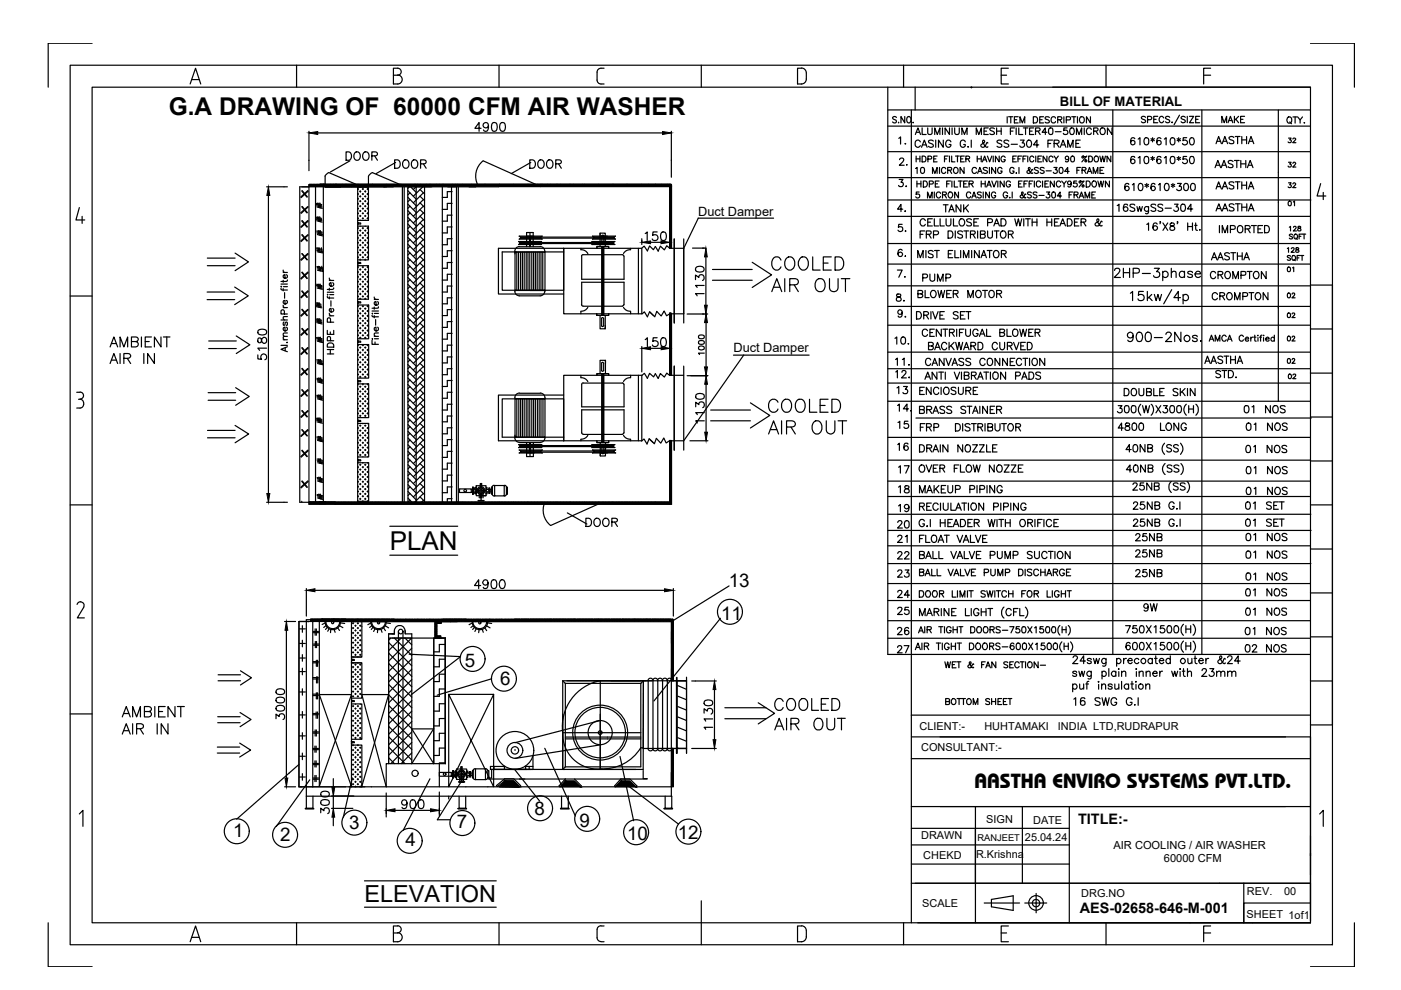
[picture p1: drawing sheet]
<svg xmlns="http://www.w3.org/2000/svg" width="297mm" height="210mm" viewBox="0 0 297 210" stroke-linecap="round" stroke-linejoin="round" font-family="sans-serif">
<defs><g id="words">
<text font-size="5.5" x="82.6" y="116.5">PLAN</text>
<text font-size="5.3" x="238.1" y="73.7">900-2Nos.</text>
<text font-size="5.2" x="35.8" y="24.3">G.A DRAWING OF 60000 CFM AIR WASHER</text>
<text font-size="5" x="77.3" y="191.3">ELEVATION</text>
<g font-size="4.9">
<text x="72.3" y="35.3">DOOR</text>
<text x="82.9" y="37">DOOR</text>
<text x="111.5" y="37">DOOR</text>
<text x="189.8" y="36.3">2.</text>
<text x="189.4" y="46.2">4.</text>
<text x="189.4" y="50.4">5.</text>
<text x="189.4" y="55.7">6.</text>
<text x="194.7" y="61">PUMP</text>
<text x="256.1" y="64.9">CROMPTON</text>
<text x="189.8" y="101.6">17</text>
<text x="189.8" y="105.8">18</text>
<text x="263.2" y="106.2">01 NOS</text>
<text x="123.5" y="112.9">DOOR</text>
<text x="189.4" y="113.2">20</text>
<text x="239.9" y="116.1">25NB</text>
<text x="189.4" y="128.1">24</text>
<text x="189.4" y="131.6">25</text>
<text x="241.7" y="130.9">9W</text>
<text x="263.2" y="127.7">01 NOS</text>
</g>
<g font-size="4.4">
<text x="258.2" y="27.2">MAKE</text>
<text x="189.8" y="31.8">1.</text>
<text x="256.8" y="31.8">AASTHA</text>
<text x="193.3" y="40.9" transform="rotate(-90 193.3 40.9)">3.</text>
<text x="256.8" y="36.7">AASTHA</text>
<text x="256.8" y="41.3">AASTHA</text>
<text x="199" y="46.2">TANK</text>
<text x="256.8" y="45.9">AASTHA</text>
<text x="257.5" y="50.4">IMPORTED</text>
<text x="189.4" y="60">7.</text>
<text x="193.7" y="64.2">BLOWER MOTOR</text>
<text x="255.8" y="60.3">CROMPTON</text>
<text x="189.4" y="68.4">9.</text>
<text x="188.7" y="74.1">10.</text>
<text x="189.1" y="78.7">11.</text>
<text x="254.7" y="78.3">AASTHA</text>
<text x="256.8" y="81.1">STD.</text>
<text x="189.4" y="84.7">13</text>
<text x="189.4" y="92.1">15</text>
<text x="236.4" y="92.4">4800 LONG 01 NOS</text>
<text x="189.4" y="96.7">16</text>
<text x="194" y="101.2">OVER FLOW NOZZE</text>
<text x="263.2" y="97">01 NOS</text>
<text x="263.2" y="101.6">01 NOS</text>
<text x="189.8" y="109.7">19</text>
<text x="189.4" y="116.1">21</text>
<text x="189.4" y="119.6">22</text>
<text x="239.9" y="119.2">25NB</text>
<text x="263.2" y="115.7">01 NOS</text>
<text x="263.2" y="119.6">01 NOS</text>
<text x="189.4" y="123.5">23</text>
<text x="239.9" y="123.5">25NB</text>
<text x="263.2" y="124.2">01 NOS</text>
<text x="263.2" y="131.6">01 NOS</text>
<text x="189.4" y="135.8">26</text>
<text x="263.2" y="135.8">01 NOS</text>
<text x="189.4" y="139.7">27</text>
<text x="263.2" y="139.3">02 NOS</text>
<text x="226.8" y="150.6">16 SWG G.I</text>
</g>
<text font-size="4.3" x="206.6" y="167">AASTHA ENVIRO SYSTEMS PVT.LTD.</text>
<g font-size="4">
<text x="272.3" y="31.4">32</text>
<text x="272.3" y="36.7">32</text>
<text x="272.3" y="40.9">32</text>
<text x="272.3" y="44.8">01</text>
<text x="272" y="58.9">01</text>
<text x="272" y="78.3">02</text>
<text x="272.3" y="81.5">02</text>
<text x="154.5" y="124.4">13</text>
<text x="152.9" y="131.5">11</text>
<text x="98.6" y="141.4">5</text>
<text x="106.1" y="145.2">6</text>
<text x="113.3" y="172.8">8</text>
<text x="49.4" y="177.5">1</text>
<text x="59.4" y="178.3">2</text>
<text x="74.1" y="175.7">3</text>
<text x="86" y="179.4">4</text>
<text x="96.9" y="175.5">7</text>
<text x="122.9" y="175.3">9</text>
<text x="133" y="178.1">10</text>
<text x="143.7" y="177.9">12</text>
</g>
<g font-size="3.5">
<text x="272" y="64.2">02</text>
<text x="272" y="68.4">02</text>
<text x="272" y="73.4">02</text>
</g>
<g font-size="3.1">
<text x="228.6" y="174.6">TITLE:-</text>
<text x="228.9" y="193.7">AES-02658-646-M-001</text>
</g>
<text font-size="2.8" x="224.7" y="22.5">BILL OF MATERIAL</text>
<g font-size="2.7">
<text x="148" y="45.7">Duct Damper</text>
<text x="155.5" y="74.7">Duct Damper</text>
</g>
<text font-size="2.6" x="205" y="19.8">ED</text>
<g font-size="2.4">
<text x="236.1" y="179.9">AIR COOLING / AIR WASHER</text>
<text x="246.8" y="182.7">60000 CFM</text>
</g>
<g font-size="2.3">
<text x="195" y="154.8">CLIENT:-</text>
<text x="208.7" y="154.8">HUHTAMAKI</text>
<text x="224.3" y="154.8">INDIA LTD,RUDRAPUR</text>
<text x="195.3" y="159.3">CONSULTANT:-</text>
<text x="195.3" y="177.9">DRAWN</text>
<text x="209.1" y="174.4">SIGN</text>
<text x="217.3" y="178.2">25.04.24</text>
<text x="219" y="174.7">DATE</text>
<text x="195.8" y="182.1">CHEKD</text>
<text x="206.9" y="182">R.Krishna</text>
<text x="229.2" y="190.2">DRG.NO</text>
<text x="264.4" y="189.8">REV.</text>
<text x="272.3" y="189.9">00</text>
<text x="195.6" y="192.4">SCALE</text>
<text x="264.3" y="194.6">SHEET 1of1</text>
</g>
<text font-size="2" x="207.2" y="178.4">RANJEET</text>
</g></defs>
<!-- layer: 0 -->
<g fill="none" stroke="#000" stroke-width=".25">
<path d="M14.9 13.8h267.6v186.5h-267.6zM19.5 18.5h258.3v177.2h-258.3zM19.5 9.2h-9.3v9.3M40.3 17.8l1.2-3.3 1.1 3.3M40.7 16.9h1.5M62.9 13.8v4.7M84.3 15.9a.95 .95 0 0 1 1 1 .95 .95 0 0 1-1 .9h-.9v-3.3h.9a.74 .74 0 0 1 .8 .7 .74 .74 0 0 1-.8 .7h-.9M105.8 13.8v4.7M126.6 15.3v1.7M126.6 17a.83 .83 0 0 0 .8 .8h.7M128.1 14.5a1.14 1.14 0 0 0-1.4 .5l-.1 .3M148.7 13.8v4.7"/>
<path d="M169.9 14.4a1.04 1.04 0 0 1 1.1 1.1v1.3M169.9 14.5h-.8v3.3a1.44 1.44 0 0 0 1.8-.7l.1-.3M188.2 18.5v120.3M191.6 13.8v4.7M194 18.5v4.8M212.3 15.9h1.1M213.8 14.5h-1.5v3.3h1.5M223.2 18.5h54.6M234.5 13.8v4.7M255.2 15.9h1.5M256.7 14.5h-1.5v3.3M277.8 9.2h9.4v9.3"/>
<path d="M56.5 39.6h4.4M65.5 27.8v8.4M65.5 39.4h.1M65.6 39.5h.1M65.6 39.3h.1M65.7 39.4h.1M65.7 39.5h.1M65.7 39.3h.1M65.8 39.4h.1M65.8 39.5h.1M65.8 39.3h.1M65.9 39.4h.1"/>
<path d="M66 39.5h.1M66 39.3h.1M66 39.4h.1M66.1 39.5h.1M66.1 39.3h.1M66.1 39.4h.1M66.2 39.5h.1M66.2 39.3h.1M66.3 39.4h.1M66.4 39.5h.1M66.4 39.3h.1M66.4 39.4h.1"/>
<path d="M66.5 39.5h.1M66.5 39.3h.1M66.5 39.4h.1M66.6 39.5h.1M66.6 39.3h.1M66.6 39.4h.1M66.7 39.5h.1M66.7 39.3h.1M66.8 39.4h.1M66.9 39.5h.1M66.9 39.3h.1M66.9 39.4h.1"/>
<path d="M66.9 39.6v66.9M67 39.5h.1M67 39.3h.1M67 39.4h.1M67.1 39.5h.1M67.1 39.3h.1M67.2 39.4h.1M67.2 39.5h.1M67.2 39.3h.1M67.3 39.4h.1M67.4 39.5h.1M67.4 39.3h.1"/>
<path d="M67.4 28.2h73.1M67.4 39.4h.1M67.5 39.5h.1M67.5 39.3h.1M67.5 39.4h.1M67.6 39.5h.1M67.6 39.3h.1M67.7 39.4h.1M67.7 39.5h.1M67.7 39.3h.1M67.8 39.4h.1M67.8 39.5h.1"/>
<path d="M67.8 39.2h.1M67.8 39.3h.1M67.9 39.4h.1M68 39.5h.1M68 39.2h.1M68 39.3h.1M68 39.4h.1M68.1 39.5h.1M68.1 39.2h.1M68.1 39.3h.1M68.1 39.4h.1M68.2 39.4h.1"/>
<path d="M68.2 39.5h.1M68.2 39.2h.1M68.2 39.3h.1M68.3 39.4h.1M68.3 39.5h.1M68.3 39.2h.1M68.3 39.3h.1M68.4 39.4h.1M68.5 39.5h.1M68.5 39.2h.1M68.5 39.3h.1M68.5 39.4h.1"/>
<path d="M68.6 39.4h.1M68.6 39.6v66.9M68.6 39.5h.1M68.6 39.2h.1M68.6 39.3h.1M68.7 39.5h.1M68.7 39.2h.1M68.7 39.4h.1M68.7 39.3h.1M68.8 39.4h.1M68.8 39.5h.1M68.8 39.2h.1"/>
<path d="M68.8 39.3h.1M68.9 39.4h.1M68.9 39.5h.1M68.9 39.2h.1M68.9 37.4v1.8M69 39.5h.1M69 39.3h.1M69 39.4h.1M69.1 39.5h.1M69.1 39.2h.1M69.1 39.4h.1M69.2 39.5h.1"/>
<path d="M69.2 39.2h.1M69.3 39.4h.1M69.3 39.5h.1M69.3 39.2h.1M69.4 39.4h.1M69.4 39.5h.1M69.4 39.2h.1M69.5 39.4h.1M69.6 39.5h.1M69.6 39.2h.1M69.7 39.4h.1M69.7 39.5h.1"/>
<path d="M69.7 39.2h.1M69.7 36.6l-.8 .7M69.7 36.6l6 2.6M69.8 39.4h.1M69.8 39.5h.1M69.8 39.2h.1M69.9 39.4h.1M69.9 39.5h.1M69.9 39.2h.1M70 39.4h.1M70.1 39.5h.1M70.1 39.2h.1"/>
<path d="M70.2 39.4h.1M70.2 39.5h.1M70.2 39.2h.1M70.3 39.5h.1M70.3 39.2h.1M70.4 39.4h.1M70.5 39.5h.1M70.5 39.2h.1M70.5 39.4h.1M70.6 39.5h.1M70.6 39.2h.1M70.6 39.4h.1"/>
<path d="M70.7 39.5h.1M70.7 39.2h.1M70.8 39.4h.1M70.8 39.5h.1M70.8 39.2h.1M70.9 39.4h.1M71 39.5h.1M71 39.2h.1M71 39.4h.1M71.1 39.5h.1M71.1 39.2h.1M71.1 39.4h.1"/>
<path d="M71.2 39.4h.1M71.2 39.5h.1M71.2 39.2h.1M71.3 39.4h.1M71.3 39.5h.1M71.3 39.2h.1M71.4 39.4h.1M71.5 39.5h.1M71.5 39.2h.1M71.6 39.4h.1M71.6 39.5h.1M71.6 39.2h.1"/>
<path d="M71.7 39.4h.1M71.7 39.5h.1M71.7 39.2h.1M71.8 39.4h.1M71.9 39.5h.1M71.9 39.2h.1M71.9 39.4h.1M72 39.5h.1M72 39.2h.1M72 39.4h.1M72.1 39.5h.1M72.1 39.2h.1"/>
<path d="M72.2 39.4h.1M72.2 39.5h.1M72.2 39.2h.1M72.2 39.6h-3.3h14.5M72.3 39.4h.1M72.4 39.5h.1M72.4 39.2h.1M72.4 39.4h.1M72.5 39.5h.1M72.5 39.2h.1M72.5 39.4h.1M72.6 39.5h.1"/>
<path d="M72.6 39.2h.1M72.7 39.4h.1M72.7 39.5h.1M72.7 39.2h.1M72.8 39.4h.1M72.9 39.5h.1M72.9 39.2h.1M72.9 39.4h.1M73 39.5h.1M73 39.2h.1M73 39.4h.1M73.1 39.5h.1"/>
<path d="M73.1 39.2h.1M73.2 39.4h.1M73.3 39.5h.1M73.3 39.2h.1M73.3 39.4h.1M73.4 39.4h.1M73.5 39.5h.1M73.5 39.2h.1M73.5 39.4h.1M73.6 39.5h.1M73.6 39.2h.1M73.7 39.4h.1"/>
<path d="M73.7 39.5h.1M73.7 39.2h.1M73.8 39.4h.1M73.8 39.5h.1M73.8 39.2h.1M73.9 39.4h.1M74 39.5h.1M74 39.2h.1M74.1 39.4h.1M74.1 39.5h.1M74.1 39.2h.1M74.2 39.4h.1"/>
<path d="M74.2 34.1l-4.2 2.4M74.2 39.5h.1M74.2 39.2h.1M74.3 39.4h.1M74.4 39.5h.1M74.4 39.2h.1M74.4 39.4h.1M74.5 39.5h.1M74.5 39.2h.1M74.6 39.4h.1M74.6 39.2h.1M74.6 39.5h.1"/>
<path d="M74.7 39.4h.1M74.8 39.2h.1M74.8 39.5h.1M74.8 39.4h.1M74.9 39.2h.1M74.9 39.5h.1M74.9 39.4h.1M75 39.2h.1M75 39.5h.1M75.1 39.4h.1M75.2 39.2h.1M75.2 39.5h.1"/>
<path d="M75.2 39.4h.1M75.3 39.2h.1M75.3 39.5h.1M75.3 39.4h.1M75.4 39.2h.1M75.4 39.5h.1M75.5 39.4h.1M75.5 39.2h.1M75.5 39.5h.1M75.6 39.4h.1M75.7 39.2h.1M75.7 39.5h.1"/>
<path d="M75.7 39.4h.1M75.8 39.2h.1M75.8 39.5h.1M75.8 39.4h.1M75.8 39.2v67.3M75.9 39.2h.1M75.9 39.5h.1M76 39.4h.1M76 39.2h.1M76 39.5h.1M76.1 39.4h.1M76.1 39.2h.1"/>
<path d="M76.1 39.5h.1M76.2 39.4h.1M76.3 39.2h.1M76.3 39.5h.1M76.3 39.4h.1M76.4 39.2h.1M76.4 39.5h.1M76.4 39.6v.1M76.5 39.4h.1M76.5 39.2h.1M76.5 39.5h.1M76.6 39.4h.1"/>
<path d="M76.6 39.2h.1M76.6 39.5h.1M76.7 39.4h.1M76.8 39.2h.1M76.8 39.5h.1M76.8 39.4h.1M76.9 39.2h.1M76.9 39.5h.1M76.9 39.9v.3M77 39.4h.1M77 39.2h.1M77 39.5h.1"/>
<path d="M77.1 39.4h.1M77.1 39.2h.1M77.1 39.5h.1M77.2 39.4h.1M77.3 39.2h.1M77.3 39.5h.1M77.4 39.4h.1M77.4 39.2h.1M77.4 39.5h.1M77.4 39.6v.1M77.5 39.4h.1M77.5 39.2h.1"/>
<path d="M77.5 39.5h.1M77.6 39.4h.1M77.7 39.2h.1M77.7 39.5h.1M77.7 39.4h.1M77.8 39.2h.1M77.8 39.5h.1M77.8 39.4h.1M77.9 39.2h.1M77.9 39.5h.1M77.9 39.4h.1M77.9 39.9v.3"/>
<path d="M78 39.2h.1M78 39.5h.1M78.1 39.4h.1M78.1 39.6v7.1h-2.3M78.1 39.6h-2.3h2.3M78.2 39.2h.1M78.2 39.5h.1M78.2 39.4h.1M78.3 39.2h.1M78.3 39.5h.1M78.3 39.4h.1M78.4 39.2h.1"/>
<path d="M78.4 39.5h.1M78.5 39.4h.1M78.5 39.2h.1M78.5 39.5h.1M78.6 39.4h.1M78.7 39.2h.1M78.7 39.5h.1M78.7 39.4h.1M78.8 39.2h.1M78.8 39.5h.1M78.8 39.4h.1M78.9 39.2h.1"/>
<path d="M78.9 39.5h.1M79 36.6l-.9 .7v2.3M79 39.4h.1M79 36.6l6 2.6M79 39.2h.1M79 39.5h.1M79.1 39.4h.1M79.1 39.2h.1M79.1 39.5h.1M79.2 39.4h.1M79.3 39.2h.1M79.3 39.5h.1"/>
<path d="M79.3 39.4h.1M79.4 39.2h.1M79.4 39.5h.1M79.5 39.4h.1M79.5 39.2h.1M79.5 39.5h.1M79.6 39.4h.1M79.6 39.2h.1M79.6 39.5h.1M79.7 39.4h.1M79.8 39.2h.1M79.8 39.5h.1"/>
<path d="M79.9 39.4h.1M79.9 39.2h.1M79.9 39.5h.1M80 39.4h.1M80 39.2h.1M80 39.5h.1M80.1 39.4h.1M80.2 39.2h.1M80.2 39.5h.1M80.2 39.4h.1M80.3 39.2h.1M80.3 39.5h.1"/>
<path d="M80.4 39.4h.1M80.4 39.2h.1M80.4 39.5h.1M80.5 39.2h.1M80.5 39.5h.1M80.6 39.4h.1M80.7 39.2h.1M80.7 39.5h.1M80.7 39.4h.1M80.8 39.2h.1M80.8 39.5h.1M80.8 39.4h.1"/>
<path d="M80.9 39.2h.1M80.9 39.5h.1M81 39.4h.1M81 39.2h.1M81 39.5h.1M81.1 39.4h.1M81.2 39.2h.1M81.2 39.5h.1M81.2 39.4h.1M81.3 39.2h.1M81.3 39.5h.1M81.3 39.4h.1"/>
<path d="M81.4 39.2h.1M81.4 39.5h.1M81.5 39.4h.1M81.5 39.6h19.4M81.5 39.2h.1M81.5 39.5h.1M81.6 39.4h.1M81.7 39.2h.1M81.7 39.5h.1M81.7 39.4h.1M81.8 39.2h.1M81.8 39.5h.1"/>
<path d="M81.8 39.4h.1M81.9 39.2h.1M81.9 39.5h.1M82 39.4h.1M82 39.6h-18.4v66.9h7.4M82 39.2h.1M82 39.5h.1M82.1 39.4h.1M82.1 39.2h.1M82.1 39.5h.1M82.2 39.4h.1M82.3 39.2h.1"/>
<path d="M82.3 39.5h.1M82.4 39.4h.1M82.4 39.2h.1M82.4 39.5h.1M82.5 39.4h.1M82.5 39.2h.1M82.5 39.5h.1M82.6 39.4h.1M82.6 39.2h.1M82.6 39.5h.1M82.7 39.4h.1M82.8 39.2h.1"/>
<path d="M82.8 39.5h.1M82.9 39.4h.1M82.9 39.2h.1M82.9 39.5h.1M83 39.4h.1M83 39.2h.1M83 39.5h.1M83.1 39.4h.1M83.2 39.2h.1M83.2 39.5h.1M83.2 39.4h.1M83.3 39.2h.1"/>
<path d="M83.3 39.5h.1M83.4 39.4h.1M83.4 39.2h.1M83.4 39.5h.1M83.5 39.4h.1M83.5 39.2h.1M83.5 39.5h.1M83.6 39.4h.1M83.7 39.2h.1M83.7 39.5h.1M83.7 39.4h.1M83.8 39.2h.1"/>
<path d="M83.8 39.5h.1M83.8 39.4h.1M83.9 34.4l-4.2 2.4M83.9 39.2h.1M83.9 39.5h.1M84 39.4h.1M84 39.2h.1M84 39.5h.1M84.1 39.4h.1M84.2 39.2h.1M84.2 39.5h.1M84.2 39.4h.1"/>
<path d="M84.3 39.2h.1M84.3 39.5h.1M84.3 39.4h.1M84.4 39.2h.1M84.4 39.5h.1M84.5 39.4h.1M84.6 39.2h.1M84.6 39.5h.1M84.6 39.4h.1M84.7 39.2h.1M84.7 39.5h.1M84.7 39.4h.1"/>
<path d="M84.8 39.2h.1M84.8 39.5h.1M84.9 39.4h.1M84.9 39.2h.1M84.9 39.5h.1M85 39.4h.1M85 39.2h.1M85 39.5h.1M85.1 39.4h.1M85.1 39.2h.1M85.1 39.5h.1M85.2 39.4h.1"/>
<path d="M85.3 39.2h.1M85.3 39.5h.1M85.3 39.6v66.9M85.4 39.4h.1M85.4 39.2h.1M85.4 39.5h.1M85.5 39.4h.1M85.5 39.2h.1M85.5 39.5h.1M85.6 39.4h.1M85.7 39.2h.1M85.7 39.5h.1"/>
<path d="M85.7 39.6v66.9M85.7 39.4h.1M85.8 39.2h.1M85.8 39.5h.1M85.9 39.4h.1M85.9 39.2h.1M85.9 39.5h.1M86 39.4h.1M86 39.2h.1M86 39.5h.1M86.1 39.4h.1M86.2 39.2h.1"/>
<path d="M86.2 39.5h.1M86.2 39.4h.1M86.3 39.2h.1M86.3 39.5h.1M86.4 39.4h.1M86.4 39.2h.1M86.4 39.5h.1M86.5 39.4h.1M86.5 39.6v66.9M86.5 39.2h.1M86.5 39.5h.1M86.6 39.4h.1"/>
<path d="M86.6 39.6h4.9M86.7 39.2h.1M86.7 39.5h.1M86.7 39.4h.1M86.8 39.2h.1M86.8 39.5h.1M86.8 39.6l-.3 .3M86.8 39.4h.1M86.9 39.2h.1M86.9 39.5h.1M87 39.4h.1M87.1 39.2h.1"/>
<path d="M87.1 39.5h.1M87.1 39.6l1.2 1.3M87.1 39.4h.1M87.2 39.2h.1M87.2 39.5h.1M87.2 39.4h.1M87.3 39.2h.1M87.3 39.5h.1M87.3 39.4h.1M87.4 39.2h.1M87.4 39.5h.1M87.5 39.4h.1"/>
<path d="M87.6 39.2h.1M87.6 39.5h.1M87.6 39.4h.1M87.7 39.2h.1M87.7 39.5h.1M87.7 39.4h.1M87.8 39.2h.1M87.8 39.5h.1M87.9 39.4h.1M87.9 39.2h.1M87.9 39.5h.1M88 39.4h.1"/>
<path d="M88 39.2h.1M88 39.5h.1M88.1 39.4h.1M88.2 39.2h.1M88.2 39.5h.1M88.2 39.4h.1M88.3 39.2h.1M88.3 39.5h.1M88.4 39.4h.1M88.4 39.2h.1M88.4 39.5h.1M88.5 39.4h.1"/>
<path d="M88.5 39.2h.1M88.5 39.5h.1M88.6 39.4h.1M88.7 39.2h.1M88.7 39.5h.1M88.7 39.4h.1M88.8 39.2h.1M88.8 39.5h.1M88.9 39.4h.1M88.9 39.2h.1M88.9 39.5h.1M89 39.4h.1"/>
<path d="M89 39.2h.1M89 39.5h.1M89.1 39.4h.1M89.2 39.2h.1M89.2 39.5h.1M89.3 39.4h.1M89.3 39.2h.1M89.3 39.5h.1M89.4 39.4h.1M89.4 39.2h.1M89.4 39.5h.1M89.5 39.4h.1"/>
<path d="M89.5 39.2h.1M89.5 39.5h.1M89.6 39.4h.1M89.6 39.6l-2 2M89.7 39.2h.1M89.7 39.5h.1M89.7 39.4h.1M89.8 39.2h.1M89.8 39.5h.1M89.8 39.4h.1M89.9 39.6l.1 .1M89.9 39.2h.1"/>
<path d="M89.9 39.5h.1M90 39.4h.1M90 39.6v66.9M90.1 39.2h.1M90.1 39.5h.1M90.1 39.4h.1M90.2 39.2h.1M90.2 39.5h.1M90.2 39.4h.1M90.3 39.2h.1M90.3 39.5h.1M90.4 39.4h.1"/>
<path d="M90.4 39.2h.1M90.4 39.5h.1M90.5 39.4h.1M90.6 39.2h.1M90.6 39.5h.1M90.6 39.4h.1M90.7 39.2h.1M90.7 39.5h.1M90.7 39.4h.1M90.8 39.2h.1M90.8 39.5h.1M90.9 39.4h.1"/>
<path d="M90.9 39.2h.1M90.9 39.5h.1M91 39.4h.1M91 39.2h.1M91 39.5h.1M91.1 39.4h.1M91.2 39.2h.1M91.2 39.5h.1M91.2 39.4h.1M91.3 39.2h.1M91.3 39.5h.1M91.4 39.4h.1"/>
<path d="M91.4 39.2h.1M91.4 39.5h.1M91.5 39.4h.1M91.5 39.2h.1M91.5 39.5h.1M91.6 39.4h.1M91.7 39.2h.1M91.7 39.5h.1M91.8 39.4h.1M91.8 39.2h.1M91.8 39.5h.1M91.9 39.4h.1"/>
<path d="M91.9 39.2h.1M91.9 39.5h.1M92 39.4h.1M92 39.2h.1M92 39.5h.1M92.1 39.4h.1M92.2 39.2h.1M92.2 39.5h.1M92.3 39.4h.1M92.3 39.2h.1M92.3 39.5h.1M92.4 39.4h.1"/>
<path d="M92.4 39.2h.1M92.4 39.5h.1M92.5 39.4h.1M92.6 39.2h.1M92.6 39.5h.1M92.6 39.4h.1M92.7 39.2h.1M92.7 39.5h.1M92.7 39.4h.1M92.8 39.2h.1M92.8 39.5h.1M92.9 39.4h.1"/>
<path d="M92.9 39.2h.1M92.9 39.5h.1M93 39.4h.1M93.1 39.2h.1M93.1 39.5h.1M93.1 39.4h.1M93.2 39.2h.1M93.2 39.5h.1M93.2 39.4h.1M93.3 39.2h.1M93.3 39.5h.1M93.4 39.4h.1"/>
<path d="M93.4 39.2h.1M93.4 39.5h.1M93.5 39.4h.1M93.6 39.2h.1M93.6 39.5h.1M93.6 39.4h.1M93.7 39.2h.1M93.7 39.5h.1M93.7 39.4h.1M93.8 39.6v66.9M93.8 39.2h.1M93.8 39.5h.1"/>
<path d="M93.9 39.4h.1M94 39.2h.1M94 39.5h.1M94 39.4h.1M94.1 39.4h.1M94.2 39.2h.1M94.2 39.5h.1M94.2 39.4h.1M94.3 39.2h.1M94.3 39.5h.1M94.4 39.4h.1M94.4 39.2h.1"/>
<path d="M94.4 39.5h.1M94.5 39.4h.1M94.5 39.2h.1M94.5 39.5h.1M94.6 39.4h.1M94.7 39.2h.1M94.7 39.5h.1M94.8 39.4h.1M94.8 39.2h.1M94.8 39.5h.1M94.9 39.4h.1M94.9 39.2h.1"/>
<path d="M94.9 39.5h.1M94.9 39.6h1.8M95 39.4h.1M95.1 39.2h.1M95.1 39.5h.1M95.1 39.4h.1M95.2 39.2h.1M95.2 39.5h.1M95.3 39.4h.1M95.3 39.2h.1M95.3 39.5h.1M95.4 39.4h.1"/>
<path d="M95.4 39.2h.1M95.4 39.5h.1M95.5 39.4h.1M95.6 39.2h.1M95.6 39.5h.1M95.6 39.4h.1M95.7 39.2h.1M95.7 39.5h.1M95.7 39.4h.1M95.7 39.6v66.9M95.8 39.2h.1M95.8 39.5h.1"/>
<path d="M95.9 39.4h.1M95.9 39.2h.1M95.9 39.5h.1M96 39.4h.1M96.1 39.2h.1M96.1 39.5h.1M96.1 39.4h.1M96.2 39.2h.1M96.2 39.5h.1M96.2 39.4h.1M96.3 39.2h.1M96.3 39.5h.1"/>
<path d="M96.4 39.4h.1M96.4 39.2h.1M96.4 39.5h.1M96.5 39.4h.1M96.6 39.2h.1M96.6 39.5h.1M96.6 39.4h.1M96.7 39.2h.1M96.7 39.5h.1M96.7 39.4h.1M96.8 39.6v66.9M96.8 39.2h.1"/>
<path d="M96.8 39.5h.1M96.9 39.4h.1M97 39.2h.1M97 39.5h.1M97 39.4h.1M97.1 39.4h.1M97.2 39.2h.1M97.2 39.5h.1M97.2 39.6v66.9M97.3 39.4h.1M97.3 39.2h.1M97.3 39.5h.1"/>
<path d="M97.4 39.4h.1M97.4 39.2h.1M97.4 39.5h.1M97.5 39.4h.1M97.6 39.2h.1M97.6 39.5h.1M97.6 39.4h.1M97.7 39.2h.1M97.7 39.5h.1M97.8 39.4h.1M97.8 39.2h.1M97.8 39.5h.1"/>
<path d="M97.9 39.4h.1M97.9 39.2h.1M97.9 39.5h.1M98 39.4h.1M98.1 39.2h.1M98.1 39.5h.1M98.1 39.4h.1M98.2 39.2h.1M98.2 39.5h.1M98.3 39.4h.1M98.3 39.2h.1M98.3 39.5h.1"/>
<path d="M98.4 39.4h.1M98.4 39.2h.1M98.4 39.5h.1M98.5 39.4h.1M98.6 39.2h.1M98.6 39.5h.1M98.6 39.4h.1M98.7 39.2h.1M98.7 39.5h.1M98.7 39.4h.1M98.8 39.2h.1M98.8 39.5h.1"/>
<path d="M98.9 39.4h.1M98.9 39.2h.1M98.9 39.5h.1M99 39.4h.1M99.1 39.2h.1M99.1 39.5h.1M99.1 39.4h.1M99.2 39.2h.1M99.2 39.5h.1M99.2 39.4h.1M99.3 39.2h.1M99.3 39.5h.1"/>
<path d="M99.4 39.4h.1M99.5 39.2h.1M99.5 39.5h.1M99.5 39.6h6.2M99.5 39.4h.1M99.6 39.2h.1M99.6 39.5h.1M99.6 39.4h.1M99.7 39.2h.1M99.7 39.5h.1M99.8 39.4h.1M99.8 39.2h.1"/>
<path d="M99.8 39.5h.1M99.9 39.4h.1M100 39.2h.1M100 39.5h.1M100 39.4h.1M100.1 39.4h.1M100.2 39.2h.1M100.2 39.5h.1M100.3 39.4h.1M100.3 39.2h.1M100.3 39.5h.1M100.4 39.4h.1"/>
<path d="M100.4 39.2h.1M100.4 39.5h.1M100.5 39.4h.1M100.6 39.2h.1M100.6 39.5h.1M100.6 39.4h.1M100.7 39.2h.1M100.7 39.5h.1M100.8 39.4h.1M100.8 39.2h.1M100.8 39.5h.1M100.9 39.4h.1"/>
<path d="M100.9 39.2h.1M100.9 39.5h.1M101 39.4h.1M101.1 39.2h.1M101.1 39.5h.1M101.1 39.4h.1M101.2 39.2h.1M101.2 39.5h.1M101.3 39.4h.1M101.3 39.2h.1M101.3 39.5h.1M101.4 39.4h.1"/>
<path d="M101.4 39.2h.1M101.4 39.5h.1M101.5 39.4h.1M101.6 39.2h.1M101.6 39.5h.1M101.6 39.4h.1M101.7 39.2h.1M101.7 39.5h.1M101.7 39.4h.1M101.8 39.2h.1M101.8 39.5h.1M101.9 39.4h.1"/>
<path d="M102 39.2h.1M102 39.5h.1M102 39.4h.1M102 27.2h-1.3l.9-1.2v1.8M102.1 39.2h.1M102.1 39.5h.1M102.1 39.4h.1M102.2 39.2h.1M102.2 39.5h.1M102.2 39.4h.1M102.3 39.2h.1M102.3 39.5h.1"/>
<path d="M102.4 39.4h.1M102.4 34.1a4.1 4.1 0 0 0-1.1 5.2M102.5 39.2h.1M102.5 39.5h.1M102.5 34.1l12.2 5.5M102.5 39.4h.1M102.6 39.2h.1M102.6 39.5h.1M102.6 39.4h.1M102.7 39.2h.1M102.7 39.5h.1M102.8 39.4h.1"/>
<path d="M102.8 39.2h.1M102.8 39.5h.1M102.9 39.4h.1M102.9 39.2h.1M102.9 39.5h.1M103 39.4h.1M103.1 39.2h.1M103.1 39.5h.1M103.1 39.4h.1M103.2 39.2h.1M103.2 39.5h.1M103.3 39.4h.1"/>
<path d="M103.3 39.2h.1M103.3 39.5h.1M103.4 39.4h.1M103.4 39.2h.1M103.4 39.5h.1M103.5 39.4h.1M103.6 39.2h.1M103.6 39.5h.1M103.6 26.6a.58 .58 0 0 1-.8 .5 .58 .58 0 0 1-.2-.9 .58 .58 0 0 1 .9 0 1.02 1.02 0 0 1-.6 1.6l-.4-.3M103.6 39.4h.1M103.7 39.2h.1M103.7 39.5h.1"/>
<path d="M103.8 39.4h.1M103.8 39.2h.1M103.8 39.5h.1M103.9 39.4h.1M103.9 39.2h.1M103.9 39.5h.1M104 39.4h.1M104.1 39.2h.1M104.1 39.5h.1M104.2 39.4h.1M104.2 39.2h.1M104.2 39.5h.1"/>
<path d="M104.3 39.4h.1M104.3 39.2h.1M104.3 39.5h.1M104.4 39.4h.1M104.5 39.2h.1M104.5 39.5h.1M104.5 26.1a.63 .63 0 0 1 .8 .2 .96 .96 0 0 1-.6 1.5 1.23 1.23 0 0 1-.2-1.7zM104.5 39.4h.1M104.6 39.2h.1M104.6 39.5h.1M104.6 39.4h.1M104.7 39.2h.1"/>
<path d="M104.7 39.5h.1M104.7 39.4h.1M104.8 39.2h.1M104.8 39.5h.1M104.9 39.4h.1M105 39.2h.1M105 39.5h.1M105 39.4h.1M105.1 39.2h.1M105.1 39.5h.1M105.1 39.4h.1M105.2 39.2h.1"/>
<path d="M105.2 39.5h.1M105.3 39.4h.1M105.3 39.2h.1M105.3 39.5h.1M105.4 39.4h.1M105.5 39.2h.1M105.5 39.5h.1M105.5 39.4h.1M105.6 39.2h.1M105.6 39.5h.1M105.6 39.4h.1M105.7 39.6h36.3"/>
<path d="M105.7 39.2h.1M105.7 39.5h.1M105.8 39.4h.1M105.8 39.2h.1M105.8 39.5h.1M105.9 39.4h.1M105.9 39.2h.1M105.9 39.5h.1M106 39.4h.1M106.1 39.2h.1M106.1 39.5h.1M106.1 39.4h.1"/>
<path d="M106.2 39.2h.1M106.2 39.5h.1M106.2 26.1a.58 .58 0 0 1 .9 .2 .97 .97 0 0 1-.6 1.5 1.15 1.15 0 0 1-.3-1.7zM106.3 39.4h.1M106.3 39.2h.1M106.3 39.5h.1M106.4 39.4h.1M106.4 39.2h.1M106.4 39.5h.1M106.5 39.4h.1M106.6 39.2h.1M106.6 39.5h.1"/>
<path d="M106.7 39.4h.1M106.7 39.2h.1M106.7 39.5h.1M106.8 39.4h.1M106.8 39.2h.1M106.8 39.5h.1M106.9 39.4h.1M106.9 39.2h.1M106.9 39.5h.1M107 39.4h.1M107.1 39.2h.1M107.1 39.5h.1"/>
<path d="M107.2 39.4h.1M107.2 39.2h.1M107.2 39.5h.1M107.3 39.4h.1M107.3 39.2h.1M107.3 39.5h.1M107.4 39.4h.1M107.5 39.2h.1M107.5 39.5h.1M107.5 39.4h.1M107.6 39.2h.1M107.6 39.5h.1"/>
<path d="M107.6 39.4h.1M107.7 39.2h.1M107.7 39.5h.1M107.8 39.4h.1M107.8 39.2h.1M107.8 39.5h.1M107.9 39.4h.1M108 39.2h.1M108 39.5h.1M108 39.4h.1M108.1 39.2h.1M108.1 39.5h.1"/>
<path d="M108.1 39.4h.1M108.2 39.2h.1M108.2 39.5h.1M108.3 39.4h.1M108.3 39.2h.1M108.3 39.5h.1M108.4 39.4h.1M108.5 39.2h.1M108.5 39.5h.1M108.5 39.4h.1M108.6 39.2h.1M108.6 39.5h.1"/>
<path d="M108.6 39.4h.1M108.7 39.2h.1M108.7 39.5h.1M108.8 39.4h.1M108.9 39.2h.1M108.9 39.5h.1M108.9 39.4h.1M109 39.4h.1M109.1 39.2h.1M109.1 39.5h.1M109.1 39.4h.1M109.2 39.2h.1"/>
<path d="M109.2 39.5h.1M109.3 39.4h.1M109.3 39.2h.1M109.3 39.5h.1M109.4 39.4h.1M109.4 39.2h.1M109.4 39.5h.1M109.5 39.4h.1M109.6 39.2h.1M109.6 39.5h.1M109.7 39.4h.1M109.7 39.2h.1"/>
<path d="M109.7 39.5h.1M109.8 39.4h.1M109.8 39.2h.1M109.8 39.5h.1M109.9 39.4h.1M110 39.2h.1M110 39.5h.1M110 39.4h.1M110.1 39.2h.1M110.1 39.5h.1M110.2 39.4h.1M110.2 39.2h.1"/>
<path d="M110.2 39.5h.1M110.3 39.4h.1M110.3 39.2h.1M110.3 39.5h.1M110.4 39.4h.1M110.5 39.2h.1M110.5 39.5h.1M110.5 39.4h.1M110.6 39.2h.1M110.6 39.5h.1M110.6 39.4h.1M110.7 39.2h.1"/>
<path d="M110.7 39.5h.1M110.8 39.4h.1M110.8 39.2h.1M110.8 39.5h.1M110.9 39.4h.1M111 39.2h.1M111 39.5h.1M111 39.4h.1M111.1 39.2h.1M111.1 39.5h.1M111.1 39.4h.1M111.2 39.2h.1"/>
<path d="M111.2 39.5h.1M111.3 39.4h.1M111.4 39.2h.1M111.4 39.5h.1M111.4 39.4h.1M111.5 39.2h.1M111.5 39.5h.1M111.5 39.4h.1M111.6 39.2h.1M111.6 39.5h.1M111.6 39.4h.1M111.7 39.2h.1"/>
<path d="M111.7 39.5h.1M111.8 39.4h.1M111.9 39.2h.1M111.9 39.5h.1M111.9 39.4h.1M112 39.4h.1M112.1 39.2h.1M112.1 39.5h.1M112.2 39.4h.1M112.2 39.2h.1M112.2 39.5h.1M112.3 39.4h.1"/>
<path d="M112.3 39.2h.1M112.3 39.5h.1M112.4 39.4h.1M112.5 39.2h.1M112.5 39.5h.1M112.5 39.4h.1M112.5 34.4l-4.1 2.4M112.6 39.2h.1M112.6 39.5h.1M112.7 39.4h.1M112.7 39.2h.1M112.7 39.5h.1"/>
<path d="M112.8 39.4h.1M112.8 39.2h.1M112.8 39.5h.1M112.9 39.4h.1M113 39.2h.1M113 39.5h.1M113 39.4h.1M113.1 39.2h.1M113.1 39.5h.1M113.2 39.4h.1M113.2 39.2h.1M113.2 39.5h.1"/>
<path d="M113.3 39.4h.1M113.3 39.2h.1M113.3 39.5h.1M113.4 39.4h.1M113.5 39.2h.1M113.5 39.5h.1M113.5 39.4h.1M113.6 39.2h.1M113.6 39.5h.1M113.6 39.4h.1M113.7 39.2h.1M113.7 39.5h.1"/>
<path d="M113.8 39.4h.1M113.8 39.2h.1M113.8 39.5h.1M113.9 39.4h.1M114 39.2h.1M114 39.5h.1M114 39.4h.1M114.1 39.2h.1M114.1 39.5h.1M114.1 39.4h.1M114.2 39.2h.1M114.2 39.5h.1"/>
<path d="M114.3 39.4h.1M114.4 39.2h.1M114.4 39.5h.1M114.4 39.4h.1M114.5 39.2h.1M114.5 39.5h.1M114.5 39.4h.1M114.6 39.2h.1M114.6 39.5h.1M114.7 39.4h.1M114.7 39.2h.1M114.7 39.5h.1"/>
<path d="M114.8 39.4h.1M114.9 39.2h.1M114.9 39.5h.1M114.9 39.4h.1M115 39.4h.1M115.1 39.2h.1M115.1 39.5h.1M115.2 39.4h.1M115.2 39.2h.1M115.2 39.5h.1M115.3 39.4h.1M115.3 39.2h.1"/>
<path d="M115.3 39.5h.1M115.4 39.4h.1M115.5 39.2h.1M115.5 39.5h.1M115.5 39.4h.1M115.6 39.2h.1M115.6 39.5h.1M115.7 39.4h.1M115.7 39.2h.1M115.7 39.5h.1M115.8 39.4h.1M115.8 39.2h.1"/>
<path d="M115.8 39.5h.1M115.9 39.4h.1M116 39.2h.1M116 39.5h.1M116 39.4h.1M116.1 39.2h.1M116.1 39.5h.1M116.2 39.4h.1M116.2 39.2h.1M116.2 39.5h.1M116.3 39.4h.1M116.3 39.2h.1"/>
<path d="M116.3 39.5h.1M116.4 39.4h.1M116.5 39.2h.1M116.5 39.5h.1M116.5 39.4h.1M116.6 39.2h.1M116.6 39.5h.1M116.6 39.4h.1M116.7 39.2h.1M116.7 39.5h.1M116.8 39.4h.1M116.9 39.2h.1"/>
<path d="M116.9 39.5h.1M116.9 39.4h.1M117 39.2h.1M117 39.5h.1M117 39.4h.1M117.1 39.2h.1M117.1 39.5h.1M117.2 39.4h.1M117.2 39.2h.1M117.2 39.5h.1M117.3 39.4h.1M117.4 39.2h.1"/>
<path d="M117.4 39.5h.1M117.4 39.4h.1M117.5 39.2h.1M117.5 39.5h.1M117.5 39.4h.1M117.6 39.2h.1M117.6 39.5h.1M117.7 39.4h.1M117.7 39.2h.1M117.7 39.5h.1M117.8 39.4h.1M117.9 39.2h.1"/>
<path d="M117.9 39.5h.1M117.9 39.4h.1M118 39.2h.1M118 39.5h.1M118 39.4h.1M118.1 39.2h.1M118.1 39.5h.1M118.2 39.4h.1M118.2 39.2h.1M118.2 39.5h.1M118.3 39.4h.1M118.3 39.2h.1"/>
<path d="M118.3 39.5h.1M118.4 39.4h.1M118.5 39.2h.1M118.5 39.5h.1M118.5 39.4h.1M118.6 39.2h.1M118.6 39.5h.1M118.7 39.4h.1M118.7 39.2h.1M118.7 39.5h.1M118.8 39.4h.1M118.8 39.2h.1"/>
<path d="M118.8 39.5h.1M118.9 39.4h.1M119 39.2h.1M119 39.5h.1M119.1 39.4h.1M119.1 39.2h.1M119.1 39.5h.1M119.2 39.4h.1M119.2 39.2h.1M119.2 39.5h.1M119.3 39.4h.1M119.4 39.2h.1"/>
<path d="M119.4 39.5h.1M119.4 39.4h.1M119.5 39.2h.1M119.5 39.5h.1M119.5 39.4h.1M119.6 39.2h.1M119.6 39.5h.1M119.6 39.4h.1M119.7 39.2h.1M119.7 39.5h.1M119.8 39.4h.1M119.9 39.2h.1"/>
<path d="M119.9 39.5h.1M119.9 39.4h.1M120 39.2h.1M120 39.5h.1M120 39.4h.1M120.1 39.2h.1M120.1 39.5h.1M120.2 39.4h.1M120.2 39.2h.1M120.2 39.5h.1M120.3 39.4h.1M120.4 39.2h.1"/>
<path d="M120.4 39.5h.1M120.4 39.4h.1M120.5 39.2h.1M120.5 39.5h.1M120.5 39.4h.1M120.6 39.2h.1M120.6 39.5h.1M120.7 39.4h.1M120.7 39.2h.1M120.7 39.5h.1M120.8 39.4h.1M120.9 39.2h.1"/>
<path d="M120.9 39.5h.1M120.9 39.4h.1M121 39.2h.1M121 39.5h.1M121 39.4h.1M121.1 39.2h.1M121.1 39.5h.1M121.2 39.4h.1M121.2 39.2h.1M121.2 39.5h.1M121.3 39.4h.1M121.3 39.2h.1"/>
<path d="M121.3 39.5h.1M121.4 39.4h.1M121.5 39.2h.1M121.5 39.5h.1M121.6 39.4h.1M121.6 39.2h.1M121.6 39.5h.1M121.7 39.4h.1M121.7 39.2h.1M121.7 39.5h.1M121.8 39.4h.1M121.8 39.2h.1"/>
<path d="M121.8 39.5h.1M121.9 39.4h.1M122 39.2h.1M122 39.5h.1M122.1 39.4h.1M122.1 39.2h.1M122.1 39.5h.1M122.2 39.4h.1M122.2 39.2h.1M122.2 39.5h.1M122.3 39.4h.1M122.4 39.2h.1"/>
<path d="M122.4 39.5h.1M122.4 39.4h.1M122.5 39.2h.1M122.5 39.5h.1M122.5 39.4h.1M122.6 39.2h.1M122.6 39.5h.1M122.7 39.4h.1M122.7 39.2h.1M122.7 39.5h.1M122.8 39.4h.1M122.9 39.2h.1"/>
<path d="M122.9 39.5h.1M122.9 39.4h.1M123 39.2h.1M123 39.5h.1M123 39.4h.1M123.1 39.2h.1M123.1 39.5h.1M123.2 39.4h.1M123.2 39.2h.1M123.2 39.5h.1M123.3 39.4h.1M123.4 39.2h.1"/>
<path d="M123.4 39.5h.1M123.4 39.4h.1M123.5 39.2h.1M123.5 39.5h.1M123.5 39.4h.1M123.6 39.2h.1M123.6 39.5h.1M123.7 39.4h.1M123.8 39.2h.1M123.8 39.5h.1M123.8 39.4h.1M123.9 39.2h.1"/>
<path d="M123.9 39.5h.1M123.9 39.4h.1M124 39.2h.1M124 39.5h.1M124.1 39.4h.1M124.1 39.2h.1M124.1 39.5h.1M124.2 39.4h.1M124.2 39.2h.1M124.2 39.5h.1M124.3 39.4h.1M124.3 39.2h.1"/>
<path d="M124.3 39.5h.1M124.4 39.4h.1M124.5 39.2h.1M124.5 39.5h.1M124.6 39.4h.1M124.6 39.2h.1M124.6 39.5h.1M124.7 39.4h.1M124.7 39.2h.1M124.7 39.5h.1M124.8 39.4h.1M124.9 39.2h.1"/>
<path d="M124.9 39.5h.1M124.9 39.4h.1M125 39.2h.1M125 39.5h.1M125.1 39.4h.1M125.1 39.2h.1M125.1 39.5h.1M125.2 39.4h.1M125.2 39.2h.1M125.2 39.5h.1M125.3 39.4h.1M125.4 39.2h.1"/>
<path d="M125.4 39.5h.1M125.4 39.4h.1M125.5 39.2h.1M125.5 39.5h.1M125.5 39.4h.1M125.6 39.2h.1M125.6 39.5h.1M125.7 39.4h.1M125.7 39.2h.1M125.7 39.5h.1M125.8 39.4h.1M125.9 39.2h.1"/>
<path d="M125.9 39.5h.1M125.9 39.4h.1M126 39.2h.1M126 39.5h.1M126 39.4h.1M126.1 39.2h.1M126.1 39.5h.1M126.2 39.4h.1M126.3 39.2h.1M126.3 39.5h.1M126.3 39.4h.1M126.4 39.2h.1"/>
<path d="M126.4 39.5h.1M126.4 39.4h.1M126.5 39.2h.1M126.5 39.5h.1M126.5 39.4h.1M126.6 39.2h.1M126.6 39.5h.1M126.7 39.4h.1M126.8 39.2h.1M126.8 39.5h.1M126.8 39.4h.1M126.9 39.2h.1"/>
<path d="M126.9 39.5h.1M126.9 39.4h.1M127 39.2h.1M127 39.5h.1M127.1 39.4h.1M127.1 39.2h.1M127.1 39.5h.1M127.2 39.4h.1M127.2 39.2h.1M127.2 39.5h.1M127.3 39.4h.1M127.4 39.2h.1"/>
<path d="M127.4 39.5h.1M127.4 39.4h.1M127.5 39.2h.1M127.5 39.5h.1M127.6 39.4h.1M127.6 39.2h.1M127.6 39.5h.1M127.7 39.4h.1M127.7 39.2h.1M127.7 39.5h.1M127.8 39.4h.1M127.9 39.2h.1"/>
<path d="M127.9 39.5h.1M127.9 39.4h.1M128 39.2h.1M128 39.5h.1M128.1 39.4h.1M128.1 39.2h.1M128.1 39.5h.1M128.2 39.4h.1M128.2 39.2h.1M128.2 39.5h.1M128.3 39.4h.1M128.4 39.2h.1"/>
<path d="M128.4 39.5h.1M128.4 39.4h.1M128.5 39.2h.1M128.5 39.5h.1M128.5 39.4h.1M128.6 39.2h.1M128.6 39.5h.1M128.7 39.4h.1M128.7 39.2h.1M128.7 39.5h.1M128.8 39.4h.1M128.9 39.2h.1"/>
<path d="M128.9 39.5h.1M128.9 39.4h.1M129 39.2h.1M129 39.5h.1M129 39.4h.1M129.1 39.2h.1M129.1 39.5h.1M129.2 39.4h.1M129.3 39.2h.1M129.3 39.5h.1M129.3 39.4h.1M129.4 39.2h.1"/>
<path d="M129.4 39.5h.1M129.4 39.4h.1M129.5 39.2h.1M129.5 39.5h.1M129.6 39.4h.1M129.6 39.2h.1M129.6 39.5h.1M129.7 39.4h.1M129.8 39.2h.1M129.8 39.5h.1M129.8 39.4h.1M129.9 39.2h.1"/>
<path d="M129.9 39.5h.1M129.9 39.4h.1M130 39.2h.1M130 39.5h.1M130.1 39.4h.1M130.1 39.2h.1M130.1 39.5h.1M130.2 39.4h.1M130.2 39.2h.1M130.2 39.5h.1M130.3 39.4h.1M130.4 39.2h.1"/>
<path d="M130.4 39.5h.1M130.4 39.4h.1M130.5 39.2h.1M130.5 39.5h.1M130.6 39.4h.1M130.6 39.2h.1M130.6 39.5h.1M130.7 39.4h.1M130.7 39.2h.1M130.7 39.5h.1M130.8 39.4h.1M130.9 39.2h.1"/>
<path d="M130.9 39.5h.1M131 39.4h.1M131 39.2h.1M131 39.5h.1M131.1 39.4h.1M131.1 39.2h.1M131.1 39.5h.1M131.2 39.4h.1M131.2 39.2h.1M131.2 39.5h.1M131.3 39.4h.1M131.4 39.2h.1"/>
<path d="M131.4 39.5h.1M131.4 39.4h.1M131.5 39.2h.1M131.5 39.5h.1M131.5 39.4h.1M131.6 39.2h.1M131.6 39.5h.1M131.7 39.4h.1M131.8 39.2h.1M131.8 39.5h.1M131.8 39.4h.1M131.9 39.2h.1"/>
<path d="M131.9 39.5h.1M131.9 39.4h.1M132 39.2h.1M132 39.5h.1M132.1 39.4h.1M132.1 39.2h.1M132.1 39.5h.1M132.2 39.4h.1M132.3 39.2h.1M132.3 39.5h.1M132.3 39.4h.1M132.4 39.2h.1"/>
<path d="M132.4 39.5h.1M132.4 39.4h.1M132.5 39.2h.1M132.5 39.5h.1M132.6 39.4h.1M132.6 39.2h.1M132.6 39.5h.1M132.7 39.4h.1M132.8 39.2h.1M132.8 39.5h.1M132.8 39.4h.1M132.9 39.2h.1"/>
<path d="M132.9 39.5h.1M132.9 39.4h.1M133 39.2h.1M133 39.5h.1M133.1 39.4h.1M133.1 39.2h.1M133.1 39.5h.1M133.2 39.4h.1M133.2 39.2h.1M133.2 39.5h.1M133.3 39.4h.1M133.4 39.2h.1"/>
<path d="M133.4 39.5h.1M133.4 39.4h.1M133.5 39.2h.1M133.5 39.5h.1M133.6 39.4h.1M133.6 39.2h.1M133.6 39.5h.1M133.7 39.4h.1M133.7 39.2h.1M133.7 39.5h.1M133.8 39.4h.1M133.9 39.2h.1"/>
<path d="M133.9 39.5h.1M134 39.4h.1M134 39.2h.1M134 39.5h.1M134.1 39.4h.1M134.1 39.2h.1M134.1 39.5h.1M134.2 39.4h.1M134.3 39.2h.1M134.3 39.5h.1M134.3 39.4h.1M134.4 39.2h.1"/>
<path d="M134.4 39.5h.1M134.4 39.4h.1M134.5 39.2h.1M134.5 39.5h.1M134.5 39.4h.1M134.6 39.2h.1M134.6 39.5h.1M134.7 39.4h.1M134.8 39.2h.1M134.8 39.5h.1M134.8 39.4h.1M134.9 39.2h.1"/>
<path d="M134.9 39.5h.1M134.9 39.4h.1M135 39.2h.1M135 39.5h.1M135.1 39.4h.1M135.1 39.2h.1M135.1 39.5h.1M135.2 39.4h.1M135.3 39.2h.1M135.3 39.5h.1M135.3 39.4h.1M135.4 39.2h.1"/>
<path d="M135.4 39.5h.1M135.4 39.4h.1M135.5 39.2h.1M135.5 39.5h.1M135.6 39.4h.1M135.7 39.2h.1M135.7 39.5h.1M135.7 39.4h.1M135.8 39.2h.1M135.8 39.5h.1M135.8 39.4h.1M135.9 39.2h.1"/>
<path d="M135.9 39.5h.1M135.9 39.4h.1M136 39.2h.1M136 39.5h.1M136.1 39.4h.1M136.1 39.2h.1M136.1 39.5h.1M136.2 39.4h.1M136.2 39.2h.1M136.2 39.5h.1M136.3 39.4h.1M136.4 39.2h.1"/>
<path d="M136.4 39.5h.1M136.5 39.4h.1M136.5 39.2h.1M136.5 39.5h.1M136.6 39.4h.1M136.6 39.2h.1M136.6 39.5h.1M136.7 39.4h.1M136.8 39.2h.1M136.8 39.5h.1M136.8 39.4h.1M136.9 39.2h.1"/>
<path d="M136.9 39.5h.1M137 39.4h.1M137 39.2h.1M137 39.5h.1M137.1 39.4h.1M137.1 39.2h.1M137.1 39.5h.1M137.2 39.4h.1M137.3 39.2h.1M137.3 39.5h.1M137.3 39.4h.1M137.4 39.2h.1"/>
<path d="M137.4 39.5h.1M137.4 39.4h.1M137.5 39.2h.1M137.5 39.5h.1M137.6 39.4h.1M137.6 39.2h.1M137.6 39.5h.1M137.7 39.4h.1M137.8 39.2h.1M137.8 39.5h.1M137.8 39.4h.1M137.9 39.2h.1"/>
<path d="M137.9 39.5h.1M137.9 39.4h.1M138 39.2h.1M138 39.5h.1M138.1 39.4h.1M138.1 39.2h.1M138.1 39.5h.1M138.2 39.4h.1M138.3 39.2h.1M138.3 39.5h.1M138.3 39.4h.1M138.4 39.2h.1"/>
<path d="M138.4 39.5h.1M138.4 39.4h.1M138.5 39.2h.1M138.5 39.5h.1M138.6 39.4h.1M138.7 39.2h.1M138.7 39.5h.1M138.7 39.4h.1M138.8 39.2h.1M138.8 39.5h.1M138.8 39.4h.1M138.9 39.2h.1"/>
<path d="M138.9 39.5h.1M139 39.4h.1M139 39.2h.1M139 39.5h.1M139.1 39.4h.1M139.1 39.2h.1M139.1 39.5h.1M139.2 39.4h.1M139.2 39.2h.1M139.2 39.5h.1M139.3 39.4h.1M139.4 39.2h.1"/>
<path d="M139.4 39.5h.1M139.5 39.4h.1M139.5 39.2h.1M139.5 39.5h.1M139.6 39.4h.1M139.6 39.2h.1M139.6 39.5h.1M139.7 39.4h.1M139.8 39.2h.1M139.8 39.5h.1M139.8 39.4h.1M139.9 39.2h.1"/>
<path d="M139.9 39.5h.1M140 39.4h.1M140 39.2h.1M140 39.5h.1M140.1 39.4h.1M140.1 39.2h.1M140.1 39.5h.1M140.2 39.4h.1M140.3 39.2h.1M140.3 39.5h.1M140.3 39.4h.1M140.4 39.2h.1"/>
<path d="M140.4 39.5h.1M140.4 39.4h.1M140.5 39.2h.1M140.5 39.5h.1M140.6 39.4h.1M140.6 39.2h.1M140.6 39.5h.1M140.7 39.4h.1M140.8 39.2h.1M140.8 39.5h.1M140.8 39.4h.1M140.9 39.2h.1"/>
<path d="M140.9 39.5h.1M140.9 39.4h.1M141 39.2h.1M141 39.5h.1M141.1 39.4h.1M141.2 39.2h.1M141.2 39.5h.1M141.2 39.4h.1M141.3 39.2h.1M141.3 39.5h.1M141.3 39.4h.1M141.4 39.2h.1"/>
<path d="M141.4 39.5h.1M141.4 39.4h.1M141.5 39.2h.1M141.5 39.5h.1M141.6 39.4h.1M141.7 39.2h.1M141.7 39.5h.1M141.7 39.4h.1M141.8 39.2h.1M141.8 39.5h.1M141.8 39.4h.1M141.9 39.2h.1"/>
<path d="M141.9 39.5h.1M142 39.4h.1M142 40h.1M142 39.7h.1M142 39.2h.1M142 39.5h.1M142 39.6h.4v-.4h-76.9v67.7h5.5M142 39.6v13M142.1 39.9h.1M142.1 39.6h.1M142.1 39.4h.1M142.1 40h.1"/>
<path d="M142.1 39.7h.1M142.1 39.2h.1M142.1 39.5h.1M142.2 39.9h.1M142.2 39.6h.1M142.2 39.4h.1M142.3 40h.1M142.3 39.7h.1M142.3 39.2h.1M142.3 39.5h.1M142.3 39.9h.1M142.3 39.6h.1"/>
<path d="M142.3 39.4h.1M142.3 27.8v9.8M142.4 39.6v13M188.2 26.7h89.6M188.2 23.3h89.6M188.2 37.7h89.6M188.2 32.2h89.6M190 24.9a.46 .46 0 0 0-.8 0l.2 .3 .6 .3v.4a.46 .46 0 0 1-.8 0M190.5 25.9h.1M191.8 24.7v1.4l-.8-1.4v1.4M192.3 24.9l.3-.2a.69 .69 0 0 1 .6 .7 .69 .69 0 0 1-.6 .7l-.4-.5zM193.2 23.3v172.4"/>
<path d="M193.6 25.9h.1M213.5 24.8v1.3M213.8 24.8h.9M214.3 24.8v1.3M215.1 25.4h.5M215.9 24.8h-.8v1.3h.8M216.3 26.1v-1.3l.5 1.3 .5-1.3v1.3M219.1 24.8h.5a.71 .71 0 0 1 .4 .6 .71 .71 0 0 1-.4 .7h-.5zM220.4 25.4h.6M221.2 24.8h-.8v1.3h.8M222.5 24.9l-.4-.1-.5 .1 .1 .4 .8 .4-.2 .3-.4 .1-.3-.2M223.8 25a.53 .53 0 0 0-.7-.2 .53 .53 0 0 0-.2 .8 .48 .48 0 0 0 .3 .5 .48 .48 0 0 0 .6-.3"/>
<path d="M224.3 25.4l.7-.1 .1-.3-.1-.2h-.7v1.3M224.7 25.4l.4 .7M225.6 24.8v1.3M226.1 25.4h.7l.1-.5-.8-.1v1.3M227.2 24.8h.9M227.7 24.8v1.3M228.4 24.8v1.3M229.1 24.8a.63 .63 0 0 1 .8 .6 .63 .63 0 0 1-.8 .6l-.2-.4zM231.2 24.8v1.3l-.9-1.3v1.3M235.9 23.3v115.4M242.9 24.9l-.1-.1a.47 .47 0 0 0-.8 .2l.8 .4 .1 .2-.1 .3a.54 .54 0 0 1-.8-.1M243.3 25.4l.8-.1 .1-.4-.3-.2h-.6v1.3"/>
<path d="M244.6 25.3h.5M245.5 24.7h-.9v1.3h.9M246.7 25a.5 .5 0 0 0-.5-.3 .5 .5 0 0 0-.4 .5v.3a.5 .5 0 0 0 .4 .5 .5 .5 0 0 0 .5-.3M248 24.9l-.1-.1a.47 .47 0 0 0-.8 .2l.8 .4 .1 .2-.1 .3a.54 .54 0 0 1-.8-.1M248.4 25.9h.2zM250.1 24.4l-1.2 2M251.3 24.9l-.1-.1a.47 .47 0 0 0-.8 .2l.8 .4 .1 .2-.1 .3a.54 .54 0 0 1-.8-.1M251.7 24.7v1.3M252.2 24.7h.9l-.9 1.3h.9M253.5 25.3h.5M254.4 24.7h-.9v1.3h.9M254.8 23.3v115.5"/>
<path d="M271 23.3v42M273 25a.58 .58 0 0 1 .9 .4 .58 .58 0 0 1-.9 .5l-.1-.3zM273.4 25.9l.4 .3M274.1 24.8h.9M274.6 24.8v1.3M275.1 24.8l.5 .6v.7M276.2 24.8l-.6 .6M276.5 26v.1zM280 38.9l-.8 2.7h1.9M16.8 44l-.7 2.6h1.9M17.4 45.9v1.5M44 54.7h5.8"/>
<path d="M44 56.3h5.8M49.8 53.7l2.9 1.8-2.9 1.9M56.9 41.4v63.2M60 57.3a.38 .38 0 0 0 .4 .5M60 59.4v.4M60 57.8h.9M60.7 58.2a.41 .41 0 0 1 .1 .7 .41 .41 0 0 1-.6 0 .41 .41 0 0 1 .1-.7h.1v.8M60.9 59.3v.3l-.2 .1h-1.1M64 40.5l1.1 1.3M64 43.8l1.1 1.4M64 46.8l1.1 1.4M64 49.8l1.1 1.3"/>
<path d="M64 53.8l1.1 1.3M64 57.8l1.1 1.3M64.1 40.4l1.1 1.3M64.1 43.8l1.1 1.3M64.1 46.8l1.1 1.3M64.1 49.7l1.1 1.3M64.1 53.7l1.1 1.4M64.1 57.7l1.1 1.3M65.2 40.4l-1.4 1.4M65.2 43.8l-1.4 1.3M65.2 46.8l-1.4 1.3M65.2 49.8l-1.4 1.3"/>
<path d="M65.2 53.7l-1.4 1.4M65.2 57.7l-1.4 1.3M65.3 40.5l-1.4 1.4M65.3 43.9l-1.4 1.3M65.3 46.9l-1.4 1.3M65.3 49.9l-1.4 1.3M65.3 53.9l-1.4 1.3M65.3 57.8l-1.4 1.4M67 46.3l1.2 .3M67 46l1.2 .3M67.1 52.6l1.2 .3M67.1 43.3l1.1 .3"/>
<path d="M67.1 43.1l1.1 .3M67.1 52.8l1.2 .3M67.1 46.6l1.2 .2M67.1 43.6l1.2 .3M67.2 53.1l1.1 .3M67.2 46.8l1.1 .3M67.2 49.2l1.1 .2M67.2 49l1.1 .2M67.2 56.5l1.2 .3M67.2 43.9l1.1 .3M67.2 53.4l1.2 .2M67.2 56.7l1.2 .3"/>
<path d="M67.2 49.4l1.2 .3M67.3 57l1.1 .3M67.3 49.7l1.2 .3M67.3 57.3l1.2 .3M67.4 46l.1 .9M67.4 43l.2 1M67.4 52.5l.2 1M67.5 48.9l.2 .9M67.5 56.5l.2 .9M67.6 46l.2 1M67.6 43.1l.2 1M67.7 52.5l.2 1"/>
<path d="M67.7 48.9l.2 1M67.7 56.5l.3 .9M67.8 46l.2 1M67.8 43l.2 1.1M67.9 48.9l.2 1M68.1 52.5l.2 1M68.2 56.5l.2 1M69.8 59l.1 .3 .3 .2M69.8 59.5h1M70.5 59.9a.44 .44 0 0 1 .1 .7 .44 .44 0 0 1-.6 0 .44 .44 0 0 1 .1-.7h.1v.8M75.8 47.9h2.3v7.2h-2.3M75.8 47.2h.2v.3h-.2"/>
<path d="M75.8 55.6h.2v.4h-.2M75.8 46.3h.2M75.8 56.3h2.3v7.1h-2.3M75.8 40.1h.2M75.8 41.1h.2M75.8 42.1h.2M75.8 43.2h.2M75.8 44.2h.2M75.8 45.2h.2M75.8 48.4h.2M75.8 49.4h.2M75.8 50.4h.2"/>
<path d="M75.8 51.5h.2M75.8 52.5h.2M75.8 53.5h.2M75.8 54.6h.2M75.8 56.6h.2M75.8 57.7h.2M75.8 58.7h.2M75.8 59.7h.2M76 47.3h.5v.2h-.5M76 55.7h.5v.2h-.5M76.3 59.2h.2M76.3 40.6h.2"/>
<path d="M76.3 41.6h.2M76.3 42.7h.2M76.3 43.7h.2M76.3 44.7h.2M76.3 45.8h.2M76.3 48.9h.2M76.3 49.9h.2M76.3 51h.2M76.3 52h.2M76.3 53h.2M76.3 54h.2M76.3 55.1h.2"/>
<path d="M76.3 57.1h.2M76.3 58.2h.2M76.4 40.5v.3M76.4 41.5v.3M76.4 42.5v.3M76.4 43.6v.2M76.4 44.6v.3M76.4 45.7v.2M76.4 46.7h.1M76.4 47.9v.1M76.4 48.8v.2M76.4 49.8v.2"/>
<path d="M76.4 50.8v.3M76.4 51.8v.3M76.4 52.9v.3M76.4 53.9v.3M76.4 54.9v.2M76.4 57v.3M76.4 58.1v.2M76.4 59.1v.2M76.8 46.3h.3M76.8 40.1h.3M76.8 41.1h.3M76.8 42.1h.3"/>
<path d="M76.8 43.2h.3M76.8 44.2h.3M76.8 45.2h.3M76.8 48.4h.3M76.8 49.4h.3M76.8 50.4h.3M76.8 51.5h.3M76.8 52.5h.3M76.8 53.5h.3M76.8 54.6h.3M76.8 56.6h.3M76.8 57.7h.3"/>
<path d="M76.8 58.7h.3M76.8 59.7h.3M76.9 41v.3M76.9 42v.3M76.9 43v.3M76.9 44.1v.3M76.9 45.1v.3M76.9 46.2v.2M76.9 48.2v.3M76.9 49.3v.2M76.9 50.3v.3M76.9 51.3v.3"/>
<path d="M76.9 52.4v.2M76.9 53.4v.3M76.9 54.4v.3M76.9 56.5v.3M76.9 57.6v.2M76.9 58.6v.2M76.9 59.6v.2M77.3 59.2h.3M77.3 40.6h.3M77.3 41.6h.3M77.3 42.7h.3M77.3 43.7h.3"/>
<path d="M77.3 44.7h.3M77.3 45.8h.3M77.3 48.9h.3M77.3 49.9h.3M77.3 51h.3M77.3 52h.3M77.3 53h.3M77.3 54h.3M77.3 55.1h.3M77.3 57.1h.3M77.3 58.2h.3M77.4 40.5v.3"/>
<path d="M77.4 41.5v.3M77.4 42.5v.3M77.4 43.6v.2M77.4 44.6v.3M77.4 45.7v.2M77.4 46.7h.1M77.4 47.9v.1M77.4 48.8v.2M77.4 49.8v.2M77.4 50.8v.3M77.4 51.8v.3M77.4 52.9v.3"/>
<path d="M77.4 53.9v.3M77.4 54.9v.2M77.4 57v.3M77.4 58.1v.2M77.4 59.1v.2M77.8 46.3h.3M77.8 40.1h.3M77.8 41.1h.3M77.8 42.1h.3M77.8 43.2h.3M77.8 44.2h.3M77.8 45.2h.3"/>
<path d="M77.8 48.4h.3M77.8 49.4h.3M77.8 50.4h.3M77.8 51.5h.3M77.8 52.5h.3M77.8 53.5h.3M77.8 54.6h.3M77.8 56.6h.3M77.8 57.7h.3M77.8 58.7h.3M77.8 59.7h.3M77.9 41v.3"/>
<path d="M77.9 42v.3M77.9 43v.3M77.9 44.1v.3M77.9 45.1v.3M77.9 46.2v.2M77.9 48.2v.3M77.9 49.3v.2M77.9 50.3v.3M77.9 51.3v.3M77.9 52.4v.2M77.9 53.4v.3M77.9 54.4v.3"/>
<path d="M77.9 56.5v.3M77.9 57.6v.2M77.9 58.6v.2M77.9 59.6v.2M86.5 58.8l1.8 1.9M86.5 57.4l1.8 1.9M86.5 56l1.8 1.9M86.5 54.6l1.8 1.9M86.5 53.2l1.8 1.9M86.5 51.8l1.8 1.8M86.5 50.3l1.8 1.9M86.5 48.9l1.8 1.9"/>
<path d="M86.5 47.5l1.8 1.9M86.5 46.1l1.8 1.9M86.5 44.6l1.8 2M86.5 43.3l1.8 1.9M86.5 41.8l1.8 1.9M86.5 40.4l1.8 1.9M86.9 40.9l-.4 .4M86.9 42.3l-.4 .5M86.9 43.7l-.4 .5M86.9 45.2l-.4 .4M86.9 46.6l-.4 .4M86.9 48l-.4 .5"/>
<path d="M86.9 49.4l-.4 .5M86.9 50.8l-.4 .5M86.9 52.2l-.4 .5M86.9 53.6l-.4 .5M86.9 55.1l-.4 .4M86.9 56.5l-.4 .4M86.9 57.9l-.4 .5M86.9 59.3l-.4 .5M87.6 40.2l.6-.6v66.9M89 58.6l1 .9M89 57.2l1 1M89 55.8l1 .9"/>
<path d="M89 54.3l1 1M89 52.9l1 1M89 51.5l1 1M89 50.1l1 .9M89 48.7l1 .9M89 47.3l1 .9M89 45.8l1 1M89 44.4l1 1M89 43l1 1M89 41.6l1 .9M89 40.2l1 .9M89.8 40.9l-2.2 2.1"/>
<path d="M89.8 42.3l-2.2 2.1M89.8 43.7l-2.2 2.1M89.8 45.2l-2.2 2.1M89.8 46.6l-2.2 2.1M89.8 48l-2.2 2.1M89.8 49.4l-2.2 2.1M89.8 50.8l-2.2 2.1M89.8 52.2l-2.2 2.1M89.8 53.6l-2.2 2.2M89.8 55.1l-2.2 2.1M89.8 56.5l-2.2 2.1M89.8 57.9l-2.2 2.1"/>
<path d="M89.8 59.3l-2.2 2.1M95.9 40.6h-1.1v1.3h-1M95.9 48.1h-1.1v1.3h-1M95.9 43.1h-1.1v1.3h-1M95.9 45.6h-1.1v1.3h-1M95.9 50.6h-1.1v1.3h-1M95.9 53.2h-1.1v1.2h-1M95.9 55.7h-1.1v1.2h-1M95.9 58.2h-1.1v1.2h-1M109.2 53.5h6.3v8.1h-6.3zM109.2 53.5h.4v8.1M109.2 53.3v.5"/>
<path d="M110 53.5v8.1M110.1 52.3a.99 .99 0 0 0-1 1M110.2 52.3h4.3M110.3 51.4h19.8l.3-.2h-4.9l.3 .2v.2l-.3 .2h4.9l-.3-.2M110.4 50.3h19.8l.3-.2h-4.9l.3 .2v.2l-.3 .2h4.9l-.3-.2M110.4 53.5v8.1M110.8 53.5v8.1M111.1 53.5v8.1M111.6 53.5v8.1M111.6 52.3v-3h1.4v3M111.9 53.5v8.1M112.3 53.5v8.1"/>
<path d="M112.4 49.3v3v-2M112.7 53.5v8.1M113.1 53.5v8.1M113.5 53.5v8.1M113.9 53.5v8.1M114.3 53.5v8.1M114.5 52.3a.99 .99 0 0 1 1 1M114.5 51.4l.3-.2h-4.8l.3 .2v.2l-.3 .2h4.8l-.3-.2v-.2h-4.2v.2h19.8M114.7 50.3l.2-.2h-4.8l.3 .2v.2l-.3 .2h4.8l-.2-.2v-.2h-4.3v.2h19.8M114.7 53.5v8.1M115.1 53.5v8.1M115.5 53.3v.2"/>
<path d="M119.5 52.6h16.6v13.9h-16.6zM119.5 52.6v8.9h-13v-8.1h13M119.5 52.6h-13.8v9.7h13.8M123.2 52.6v.3a1.55 1.55 0 0 1 1.4 .9M123.3 54.3v4.9h9v-4.9M125.8 51.6v-.2h4.3v.2M125.9 50.5v-.2h4.3v.2M127.2 49.4h1.1v2.9h.7v.3v-.3h-2.5v.3v-.3h.7zM127.2 49.4v.7M127.2 52.3h1.1M127.6 52.3v14.6M127.6 49.9h.4v.2v1.5l-.2 .2-.2-.2z"/>
<path d="M127.8 52.3v14.6M128 52.3v14.6M131.9 54l.4 .3M132 54h-8.4l-.3 .3M133.7 52.6v.3l-1 .3-.5 .5M135.4 52.6v13.9M136.1 52.6l.5-.4 .7 1 .4-1.1 .8 .8 .5-.6 .5 .9 .5-1 .9 .8 .5-.9 .6 .5M136.1 50.6v1.2M136.8 49.5l.4-.3v1.8M137.9 51.4h2.2M139.3 49.2h-.9v.7a.66 .66 0 0 1 .9 0 .66 .66 0 0 1-.1 1 .66 .66 0 0 1-.9-.2M140.3 49.3a.63 .63 0 0 1 .9 .2 .91 .91 0 0 1-.6 1.5 1.17 1.17 0 0 1-.3-1.7z"/>
<path d="M142 50.3h.1M142 50h.1M142 49.8h.1M142 49.5h.1M142 49.3h.1M142 49h.1M142 48.8h.1M142 48.5h.1M142 48.2h.1M142 48h.1M142 47.7h.1M142 47.5h.1"/>
<path d="M142 47.3h.1M142 47h.1M142 46.8h.1M142 46.5h.1M142 46.3h.1M142 46h.1M142 45.7h.1M142 45.5h.1M142 45.2h.1M142 45h.1M142 44.7h.1M142 44.5h.1"/>
<path d="M142 44.3h.1M142 44h.1M142 43.8h.1M142 43.5h.1M142 43.3h.1M142 43h.1M142 42.7h.1M142 42.5h.1M142 42.2h.1M142 42h.1M142 41.7h.1M142 41.5h.1"/>
<path d="M142 41.3h.1M142 41h.1M142 40.8h.1M142 40.5h.1M142 40.2h.1M142 52.5h.1M142 52.3h.1M142 52h.1M142 51.8h.1M142 51.5h.1M142 51.3h.1M142 51h.1"/>
<path d="M142 50.7h.1M142 50.5h.1M142.1 50.2h.1M142.1 49.9h.1M142.1 49.6h.1M142.1 49.4h.1M142.1 49.1h.1M142.1 48.9h.1M142.1 48.6h.1M142.1 48.4h.1M142.1 48.1h.1M142.1 47.9h.1"/>
<path d="M142.1 47.6h.1M142.1 47.4h.1M142.1 47.1h.1M142.1 46.9h.1M142.1 46.6h.1M142.1 46.4h.1M142.1 46.1h.1M142.1 45.9h.1M142.1 45.6h.1M142.1 45.4h.1M142.1 45.1h.1M142.1 44.9h.1"/>
<path d="M142.1 44.6h.1M142.1 44.4h.1M142.1 44.1h.1M142.1 43.9h.1M142.1 43.6h.1M142.1 43.4h.1M142.1 43.1h.1M142.1 42.9h.1M142.1 42.6h.1M142.1 42.4h.1M142.1 42.1h.1M142.1 41.9h.1"/>
<path d="M142.1 41.6h.1M142.1 41.4h.1M142.1 41.1h.1M142.1 40.9h.1M142.1 40.6h.1M142.1 40.4h.1M142.1 40.1h.1M142.1 52.6h.1M142.1 52.4h.1M142.1 52.1h.1M142.1 51.9h.1M142.1 51.6h.1"/>
<path d="M142.1 51.4h.1M142.1 51.1h.1M142.1 50.9h.1M142.1 50.6h.1M142.1 50.4h.1M142.1 50h.1M142.1 49.8h.1M142.1 49.5h.1M142.1 49.3h.1M142.1 49h.1M142.1 48.8h.1M142.1 48.5h.1"/>
<path d="M142.1 48.2h.1M142.1 48h.1M142.1 47.7h.1M142.1 47.5h.1M142.1 47.3h.1M142.1 47h.1M142.1 46.8h.1M142.1 46.5h.1M142.1 46.3h.1M142.1 46h.1M142.1 45.7h.1M142.1 45.5h.1"/>
<path d="M142.1 45.2h.1M142.1 45h.1M142.1 44.7h.1M142.1 44.5h.1M142.1 44.3h.1M142.1 44h.1M142.1 43.8h.1M142.1 43.5h.1M142.1 43.3h.1M142.1 43h.1M142.1 42.7h.1M142.1 42.5h.1"/>
<path d="M142.1 42.2h.1M142.1 42h.1M142.1 41.7h.1M142.1 41.5h.1M142.1 41.3h.1M142.1 41h.1M142.1 40.8h.1M142.1 40.5h.1M142.1 40.2h.1M142.1 52.5h.1M142.1 52.3h.1M142.1 52h.1"/>
<path d="M142.1 51.8h.1M142.1 51.5h.1M142.1 51.3h.1M142.1 51h.1M142.1 50.7h.1M142.1 50.5h.1M142.1 50.3h.1M142.2 50.2h.1M142.2 49.9h.1M142.2 49.6h.1M142.2 49.4h.1M142.2 49.1h.1"/>
<path d="M142.2 48.9h.1M142.2 48.6h.1M142.2 48.4h.1M142.2 48.1h.1M142.2 47.9h.1M142.2 47.6h.1M142.2 47.4h.1M142.2 47.1h.1M142.2 46.9h.1M142.2 46.6h.1M142.2 46.4h.1M142.2 46.1h.1"/>
<path d="M142.2 45.9h.1M142.2 45.6h.1M142.2 45.4h.1M142.2 45.1h.1M142.2 44.9h.1M142.2 44.6h.1M142.2 44.4h.1M142.2 44.1h.1M142.2 43.9h.1M142.2 43.6h.1M142.2 43.4h.1M142.2 43.1h.1"/>
<path d="M142.2 42.9h.1M142.2 42.6h.1M142.2 42.4h.1M142.2 42.1h.1M142.2 41.9h.1M142.2 41.6h.1M142.2 41.4h.1M142.2 41.1h.1M142.2 40.9h.1M142.2 40.6h.1M142.2 40.4h.1M142.2 40.1h.1"/>
<path d="M142.2 52.6h.1M142.2 52.4h.1M142.2 52.1h.1M142.2 51.9h.1M142.2 51.6h.1M142.2 51.4h.1M142.2 51.1h.1M142.2 50.9h.1M142.2 50.6h.1M142.2 50.4h.1M142.3 50h.1M142.3 49.8h.1"/>
<path d="M142.3 49.5h.1M142.3 49.3h.1M142.3 49h.1M142.3 48.8h.1M142.3 48.5h.1M142.3 48.2h.1M142.3 48h.1M142.3 47.7h.1M142.3 47.5h.1M142.3 47.3h.1M142.3 47h.1M142.3 46.8h.1"/>
<path d="M142.3 46.5h.1M142.3 46.3h.1M142.3 46h.1M142.3 45.7h.1M142.3 45.5h.1M142.3 45.2h.1M142.3 45h.1M142.3 44.7h.1M142.3 44.5h.1M142.3 44.3h.1M142.3 44h.1M142.3 43.8h.1"/>
<path d="M142.3 43.5h.1M142.3 43.3h.1M142.3 43h.1M142.3 42.7h.1M142.3 42.5h.1M142.3 42.2h.1M142.3 42h.1M142.3 41.7h.1M142.3 41.5h.1M142.3 41.3h.1M142.3 41h.1M142.3 40.8h.1"/>
<path d="M142.3 40.5h.1M142.3 40.2h.1M142.3 52.5h.1M142.3 52.3h.1M142.3 52h.1M142.3 51.8h.1M142.3 51.5h.1M142.3 51.3h.1M142.3 51h.1M142.3 50.7h.1M142.3 50.5h.1M142.3 50.3h.1"/>
<path d="M142.3 50.2h.1M142.3 49.9h.1M142.3 49.6h.1M142.3 49.4h.1M142.3 49.1h.1M142.3 48.9h.1M142.3 48.6h.1M142.3 48.4h.1M142.3 48.1h.1M142.3 47.9h.1M142.3 47.6h.1M142.3 47.4h.1"/>
<path d="M142.3 47.1h.1M142.3 46.9h.1M142.3 46.6h.1M142.3 46.4h.1M142.3 46.1h.1M142.3 45.9h.1M142.3 45.6h.1M142.3 45.4h.1M142.3 45.1h.1M142.3 44.9h.1M142.3 44.6h.1M142.3 44.4h.1"/>
<path d="M142.3 44.1h.1M142.3 43.9h.1M142.3 43.6h.1M142.3 43.4h.1M142.3 43.1h.1M142.3 42.9h.1M142.3 42.6h.1M142.3 42.4h.1M142.3 42.1h.1M142.3 41.9h.1M142.3 41.6h.1M142.3 41.4h.1"/>
<path d="M142.3 41.1h.1M142.3 40.9h.1M142.3 40.6h.1M142.3 40.4h.1M142.3 40.1h.1M142.3 52.6h.1M142.3 52.4h.1M142.3 52.1h.1M142.3 51.9h.1M142.3 51.6h.1M142.3 51.4h.1M142.3 51.1h.1"/>
<path d="M142.3 50.9h.1M142.3 50.6h.1M142.3 50.4h.1M142.9 50.7v17.8M145 50.7v17.8M146.8 52.6h2.9M147.5 59.3v-1l.7 .5a.61 .61 0 0 1 .8-.5 .61 .61 0 0 1 .2 1l-.3 .2M147.5 56.8a1.1 1.1 0 0 1 1.8 .2v.2a1.06 1.06 0 0 1-1.8 0zM148 46.3h16M148.1 46.3l-3.1 6.3h-3M149.7 54.5v10.2M151.1 57.1h8.4"/>
<path d="M151.1 59.4h8.4M159.5 55.6l4.1 2.7-4.1 2.6M165.6 55.1a1 1 0 0 0-1.2-.6 1 1 0 0 0-.8 1 1.29 1.29 0 0 0 1.3 1.8l.7-.7M166.4 59.1v2.7M166.6 54.9a1.02 1.02 0 0 1 1.2-.4 1.02 1.02 0 0 1 .7 1 1.29 1.29 0 0 1-1.3 1.8 1.61 1.61 0 0 1-.6-2.4zM169.8 54.6a1.28 1.28 0 0 1 1.5 .5 1.28 1.28 0 0 1 0 1.5 .94 .94 0 0 1-1 .7 .94 .94 0 0 1-.9-.7 1.59 1.59 0 0 1 .4-2zM172.3 54.5v2.8h1.6M173.1 59.5a1.04 1.04 0 0 1 1.2-.4 1.04 1.04 0 0 1 .6 1 1.19 1.19 0 0 1-.2 1.4 1.19 1.19 0 0 1-1.3 .2 1.71 1.71 0 0 1-.3-2.2zM174.6 55.8h1M175.9 59.1v2a.92 .92 0 0 0 .9 .7 .92 .92 0 0 0 .9-.7v-2M176.2 54.5h-1.6v2.8h1.6M177.1 54.5h.8a1.49 1.49 0 0 1 1 1.4 1.49 1.49 0 0 1-1 1.4h-.8z"/>
<path d="M178.4 59.1h1.8M179.3 59.1v2.7M188.2 56h89.6M188.2 45.9h89.6M188.2 51.6h89.6M188.3 42.4h89.6M236.3 57.3l.1-.2 .3-.2 .6 .2a.66 .66 0 0 1-.1 .8l-1 .9h1.3M238.2 56.9v1.9M238.2 57.8h1.3M239.5 56.9v1.9M240.3 57.9l1.1-.1 .2-.3-.1-.4-.4-.2h-.8v1.9M242.2 58h1.7"/>
<path d="M244.7 56.9h1.1l-.6 .7a.67 .67 0 0 1 .6 .9 .67 .67 0 0 1-1.1 .2l-.1-.3M246.5 57.8a.64 .64 0 0 1 1-.1 .64 .64 0 0 1 0 1 .64 .64 0 0 1-1-.1M246.5 57.5v2M248.3 57.9l.5-.4 .5 .1 .1 1.2M248.3 56.9v1.9M251.1 57.8a.62 .62 0 0 0-.9-.1 .62 .62 0 0 0 0 1 .62 .62 0 0 0 .9-.1M251.1 57.5v1.3M252.8 57.8a.57 .57 0 0 0-1 0l.3 .3 .6 .2 .1 .3a.62 .62 0 0 1-1 0M253.4 58.1h1.1a.61 .61 0 0 0-.9-.5 .61 .61 0 0 0-.1 1 .6 .6 0 0 0 1 0M272.9 52.7l.3-.2v1M273.4 48.2l.2-.2v1M273.6 54.3l-.2-.1h-.4v.3l.5 .3 .1 .3-.2 .1-.5-.1"/>
<path d="M273.8 52.7a.3 .3 0 0 1 .3-.2 .3 .3 0 0 1 .3 .3l-.7 .7h.7M274 49.8l-.2-.2-.4 .2 .6 .5v.3l-.4 .1-.2-.2M274.1 54.2a.47 .47 0 0 1 .6 .5 .47 .47 0 0 1-.7 .4l-.1-.5zM274.2 48.2l.2-.2 .4 .2-.6 .8h.7M274.4 49.8l.1-.1a.47 .47 0 0 1 .6 .5 .47 .47 0 0 1-.6 .4l-.2-.3zM274.8 50.4l.3 .3M274.8 52.6v.3l.6 .2a.31 .31 0 0 1-.4 .4 .31 .31 0 0 1-.2-.5l.5-.1 .1-.3zM275.2 48.1l.6 .5a.31 .31 0 0 1-.4 .4 .31 .31 0 0 1-.1-.5l.3-.1 .2-.3-.2-.1zM275.4 50.1h.4M275.6 54.2h-.6v1M275.7 54.2h.7M276.1 49.6h-.7v1.1"/>
<path d="M276.1 54.2v1M276.2 49.6h.6M276.5 49.6v1.1M280.6 40.8v1.5M14.9 62.8h4.6M23.3 73.6l.8-2.2 .8 2.2M23.3 77.1l.8-2.1 .8 2.1M23.6 72.8h1.1M23.6 76.4h1.1M25.5 73.6v-2.2l.8 2.2 .8-2.2v2.2M25.5 75v2.1M26.3 76h.9a.58 .58 0 0 0 .5-.7l-.2-.3h-.3h-.9v2.1"/>
<path d="M27 76l.7 1.1M27.9 72.4l1.2-.1a.47 .47 0 0 0 0-.8l-1.2-.1v2.2h.9a.57 .57 0 0 0 .5-.6 .57 .57 0 0 0-.5-.6M30 71.4v2.2M30.5 75v2.1M30.8 72.4h.8M32.1 71.4h-1.3v2.2h1.3M32.7 75v2.1l-1.4-2.1v2.1M34.1 71.4v2.2l-1.4-2.2v2.2M34.6 71.4h1.4M35.4 71.4v2.2M43.9 61.9h5.9M43.9 63.5h5.9"/>
<path d="M44.3 72.3h5.8M44.3 73.9h5.8M49.8 60.9l2.8 1.8-2.8 1.9M50.1 71.2l2.9 1.9-2.9 1.9M54.7 75.3v.8l.8 .1a.65 .65 0 0 1-.1-1 .65 .65 0 0 1 1 .1 .65 .65 0 0 1-.3 1M54.8 71.7a.67 .67 0 0 0 .1 1l.4-.1 .2-.5a.53 .53 0 0 1 .5-.6 .53 .53 0 0 1 .5 .5 .62 .62 0 0 1-.4 .8 .96 .96 0 0 1-.8-1.1zM54.8 70a1.23 1.23 0 0 1 1.7 .3v.2a1.1 1.1 0 0 1-1.8 0zM56.5 73.8h-1.8l.3 .5M59.6 61.2v.2l.2 .1h1.1M59.6 73.2h1.3M59.6 67.8h1.3M59.6 60.2h1.3"/>
<path d="M59.6 60.7v.1zM60 64.7a.38 .38 0 0 0 .4 .5M60 72h.9M60 65.2h.9M60 61.2v.5M60.1 60.8h.8M60.2 68.3l-.2 .2 .2 .5 .2-.2 .2-.4h.3v.5l-.2 .1M60.3 66.6l-.1-.8-.2-.1-.4 .1v.8h1.3M60.3 62v1.2M60.5 73.7v.7M60.7 69.4a.43 .43 0 0 1 .1 .6 .43 .43 0 0 1-.6 0 .43 .43 0 0 1 .1-.6h.1v.8M60.7 63.7a.41 .41 0 0 1 .1 .6 .41 .41 0 0 1-.6 0 .41 .41 0 0 1 .1-.6h.1v.8"/>
<path d="M60.9 72.5v.2zM60.9 73.5l-1.3 .6 1.3 .5M60.9 71.3l-.8 .1v.4l.2 .2M60.9 70.6l-.8 .1v.4l.2 .2M60.9 67.1l-.8 .1-.1 .3 .3 .3M64 61.8l1.1 1.3M64 65.6l1.1 1.4M64 69.7l1.1 1.3M64 73.8l1.1 1.3M64 78.2l1.1 1.3M64.1 61.7l1.1 1.3M64.1 65.6l1.1 1.3"/>
<path d="M64.1 69.6l1.1 1.3M64.1 73.7l1.1 1.3M64.1 78.1l1.1 1.3M65.2 61.7l-1.4 1.3M65.2 65.6l-1.4 1.3M65.2 69.7l-1.4 1.3M65.2 73.7l-1.4 1.3M65.2 78.1l-1.4 1.3M65.3 61.8l-1.4 1.3M65.3 65.7l-1.4 1.3M65.3 69.8l-1.4 1.3M65.3 73.8l-1.4 1.4"/>
<path d="M65.3 78.2l-1.4 1.4M66.9 64.2l1.1 .3M66.9 64.5l1.2 .2M67 64.7l1.1 .3M67 67.8l1.2 .3M67 67.6l1.2 .3M67 65l1.2 .3M67.1 68.1l1.2 .3M67.1 71.6l1.2 .2M67.1 60.5l1.2 .3M67.1 60.3l1.2 .3M67.2 76.3l1.1 .3"/>
<path d="M67.2 68.4l1.1 .3M67.2 71.8l1.1 .3M67.2 76.5l1.1 .3M67.2 72.1l1.2 .2M67.2 60.8l1.1 .3M67.2 76.8l1.2 .3M67.2 61.1l1.2 .2M67.2 64.2l.3 .9M67.3 72.3l1.1 .3M67.3 77.1l1.2 .2M67.4 67.5l.1 1M67.5 71.5l.2 .9"/>
<path d="M67.5 60.2l.1 1M67.5 64.2l.2 .9M67.5 76.2l.2 1M67.6 67.6l.2 1M67.7 60.3l.2 .9M67.7 64.2l.2 1M67.7 71.5l.2 1M67.7 76.3l.3 .9M67.8 67.5l.2 1.1M67.9 60.2l.2 1.1M67.9 71.5l.2 1M68 76.2l.2 1.1"/>
<path d="M69.4 70v.9h1.4v-.9M69.4 62.9v.2l.3 .1h1.1M69.4 75h1.4M69.4 74.1h1.4M69.4 62h1.4M69.4 73a.8 .8 0 0 1 1.4 .1v.5h-1.4zM69.4 62.4v.1zM69.8 66.4l.1 .3 .3 .3M69.8 67h1M69.8 61.1v.4M69.8 62.9v.5M69.9 62.5h.9"/>
<path d="M70 70.4v.5M70 74.1v.9M70.1 72.2l-.1-.7-.5-.1-.1 .8h1.4M70.1 68.3l-.1-.8-.2-.1-.4 .1v.8h1.4M70.2 63.8v1.1M70.5 65.4a.42 .42 0 0 1 .1 .6 .42 .42 0 0 1-.6 0 .42 .42 0 0 1 .1-.6h.1v.8M70.8 61l-.3 .4h-1.1M75.8 73.1h2.4v7.1h-2.4M75.8 72.3h.2v.3h-.2M75.8 64.9h.2M75.8 60.8h.2M75.8 61.8h.2"/>
<path d="M75.8 62.9h.2M75.8 65.9h.2M75.8 67h.2M75.8 68h.2M75.8 69h.2M75.8 70.1h.2M75.8 71.1h.2M75.8 73.2h.2M75.8 74.2h.2M75.8 75.3h.2M75.8 76.3h.2M75.8 77.3h.2"/>
<path d="M75.8 78.3h.2M75.8 79.4h.2M75.8 64h.2M75.9 64.7h2.3v7.1h-2.4M76 64v.3h-.2M76 64h.5v.2h-.5M76 72.3h.5v.2h-.5M76.3 60.3h.2M76.3 61.3h.2M76.3 62.3h.2M76.3 63.4h.2M76.3 65.4h.2"/>
<path d="M76.3 66.4h.2M76.3 67.5h.2M76.3 68.5h.2M76.3 69.6h.2M76.3 70.6h.2M76.3 71.6h.2M76.3 73.7h.2M76.3 74.7h.2M76.3 75.8h.2M76.3 76.8h.2M76.3 77.8h.2M76.3 78.9h.2"/>
<path d="M76.3 79.9h.2M76.4 60.1v.3M76.4 61.2v.2M76.4 62.2v.3M76.4 63.2v.2M76.4 65.3v.3M76.4 66.3v.3M76.4 67.4v.2M76.4 68.4v.3M76.4 69.4v.3M76.4 70.5v.2M76.4 71.5v.2"/>
<path d="M76.4 73.6v.2M76.4 74.6v.3M76.4 75.6v.3M76.4 76.7v.2M76.4 77.7v.3M76.4 78.7v.3M76.4 79.8v.2M76.8 64.9h.3M76.8 60.8h.3M76.8 61.8h.3M76.8 62.9h.3M76.8 65.9h.3"/>
<path d="M76.8 67h.3M76.8 68h.3M76.8 69h.3M76.8 70.1h.3M76.8 71.1h.3M76.8 73.2h.3M76.8 74.2h.3M76.8 75.3h.3M76.8 76.3h.3M76.8 77.3h.3M76.8 78.3h.3M76.8 79.4h.3"/>
<path d="M76.9 60.6v.3M76.9 61.7v.2M76.9 62.7v.3M76.9 64.8v.3M76.9 65.8v.3M76.9 66.8v.3M76.9 67.9v.2M76.9 68.9v.3M76.9 70v.2M76.9 71v.2M76.9 73.1v.2M76.9 74.1v.3"/>
<path d="M76.9 75.1v.3M76.9 76.1v.3M76.9 77.2v.3M76.9 78.2v.3M76.9 79.3v.2M77.3 60.3h.3M77.3 61.3h.3M77.3 62.3h.3M77.3 63.4h.3M77.3 65.4h.3M77.3 66.4h.3M77.3 67.5h.3"/>
<path d="M77.3 68.5h.3M77.3 69.6h.3M77.3 70.6h.3M77.3 71.6h.3M77.3 73.7h.3M77.3 74.7h.3M77.3 75.8h.3M77.3 76.8h.3M77.3 77.8h.3M77.3 78.9h.3M77.3 79.9h.3M77.4 60.1v.3"/>
<path d="M77.4 61.2v.2M77.4 62.2v.3M77.4 63.2v.2M77.4 65.3v.3M77.4 66.3v.3M77.4 67.4v.2M77.4 68.4v.3M77.4 69.4v.3M77.4 70.5v.2M77.4 71.5v.2M77.4 73.6v.2M77.4 74.6v.3"/>
<path d="M77.4 75.6v.3M77.4 76.7v.2M77.4 77.7v.3M77.4 78.7v.3M77.4 79.8v.2M77.8 64.9h.3M77.8 60.8h.3M77.8 61.8h.3M77.8 62.9h.3M77.8 65.9h.3M77.8 67h.3M77.8 68h.3"/>
<path d="M77.8 69h.3M77.8 70.1h.3M77.8 71.1h.3M77.8 73.2h.3M77.8 74.2h.3M77.8 75.3h.3M77.8 76.3h.3M77.8 77.3h.3M77.8 78.3h.3M77.8 79.4h.3M77.9 60.6v.3M77.9 61.7v.2"/>
<path d="M77.9 62.7v.3M77.9 64.8v.3M77.9 65.8v.3M77.9 66.8v.3M77.9 67.9v.2M77.9 68.9v.3M77.9 70v.2M77.9 71v.2M77.9 73.1v.2M77.9 74.1v.3M77.9 75.1v.3M77.9 76.1v.3"/>
<path d="M77.9 77.2v.3M77.9 78.2v.3M77.9 79.3v.2M78.9 72.2v.8h1.3M78.9 71.8h.1zM78.9 66.9l.2 .3h1.1M78.9 66.4h.1zM78.9 65.9h1.3M79.3 63l.1 .3 .3 .2M79.3 71.3h.9M79.3 65.1v.5M79.3 66.9v.5"/>
<path d="M79.3 63.5h.9M79.4 66.4h.8M79.4 71.8h.8M79.5 72.5v.5M79.6 67.8v1.1M80.1 69.4a.44 .44 0 0 1 .1 .6 .44 .44 0 0 1-.7 0 .44 .44 0 0 1 .1-.6h.1v.8M80.1 64a.42 .42 0 0 1 .1 .6 .42 .42 0 0 1-.7 0 .42 .42 0 0 1 .1-.6h.1v.7M80.2 70.6l-.8 .1-.1 .3 .3 .3M80.2 65.1v.2h-1.3M86.5 78.7l1.8 1.8M86.5 77.3l1.8 1.8M86.5 75.8l1.8 1.9"/>
<path d="M86.5 74.5l1.8 1.8M86.5 73l1.8 1.9M86.5 71.6l1.8 1.9M86.5 70.2l1.8 1.8M86.5 68.8l1.8 1.8M86.5 67.3l1.8 1.9M86.5 65.9l1.8 1.9M86.5 64.5l1.8 1.9M86.5 63.1l1.8 1.9M86.5 61.7l1.8 1.9M86.5 60.3l1.8 1.8M86.9 60.7l-.4 .5"/>
<path d="M86.9 62.1l-.4 .5M86.9 63.6l-.4 .4M86.9 65l-.4 .4M86.9 66.4l-.4 .4M86.9 67.8l-.4 .5M86.9 69.2l-.4 .5M86.9 70.6l-.4 .5M86.9 72l-.4 .5M86.9 73.5l-.4 .4M86.9 74.9l-.4 .4M86.9 76.3l-.4 .4M86.9 77.7l-.4 .5"/>
<path d="M86.9 79.1l-.4 .5M89 79.8l1 1M89 78.4l1 1M89 77l1 1M89 75.6l1 1M89 74.2l1 .9M89 72.8l1 .9M89 71.4l1 .9M89 69.9l1 1M89 68.5l1 1M89 67.1l1 1M89 65.7l1 .9"/>
<path d="M89 64.2l1 1M89 62.9l1 .9M89 61.4l1 1M89 60l1 .9M89.8 60.7l-2.2 2.2M89.8 62.1l-2.2 2.1M89.8 63.6l-2.2 2.1M89.8 65l-2.2 2.1M89.8 66.4l-2.2 2.1M89.8 67.8l-2.2 2.1M89.8 69.2l-2.2 2.2M89.8 70.6l-2.2 2.2"/>
<path d="M89.8 72l-2.2 2.2M89.8 73.5l-2.2 2.1M89.8 74.9l-2.2 2.1M89.8 76.3l-2.2 2.1M89.8 77.7l-2.2 2.1M89.8 79.1l-2.2 2.2M95.9 78.2h-1.1v1.2h-1M95.9 73.2h-1.1v1.2h-1M95.9 60.6h-1.1v1.3h-1M95.9 63.1h-1.1v1.3h-1M95.9 65.6h-1.1v1.3h-1M95.9 68.2h-1.1v1.2h-1"/>
<path d="M95.9 70.7h-1.1v1.2h-1M95.9 75.7h-1.1v1.2h-1M109.1 61.7a.99 .99 0 0 0 1 1h4.4M112.4 61.6h3.1h-6.3v.2M115.5 61.7a.99 .99 0 0 1-1 1M115.5 61.6v.2M123.2 79.6v.5a1.55 1.55 0 0 1 1.4 .8M123.2 66v.5M123.3 64.6l.3 .3M123.3 64.6v-4.8h9v4.8M123.6 64.9h8.4M124.6 65.2a1.55 1.55 0 0 1-1.4 .8"/>
<path d="M126.5 66.5v.4h2.5v-.4v.4h-.7v2.8h-1.1v-2.8h-.7zM127.2 76.4h1.2v2.8h.6v.4v-.4h-2.5v.4v-.4h.7zM127.2 79.2h1.2M127.2 66.9h1.1M127.5 77.1l.3-.3 .2 .3v1.4l-.2 .2-.3-.2M127.5 67.6l.3-.3 .2 .3v1.4l-.2 .2-.3-.2M127.6 67.6v1.4M127.6 77.1v1.4M127.6 79.2v14.6M127.8 79.2v14.6M128 79.2v14.6M128.3 69v.7"/>
<path d="M128.4 76.4v.7M132.2 65.2l.5 .5 1 .3M132.3 64.6l-.4 .3M133.7 79.6v.5l-1 .3-.5 .5M133.7 66v.5M135.4 79.6v13.9M136.1 79.6l.5-.5 .7 1.1 .4-1.1 .9 .8 .4-.7 .5 1 .5-1 .9 .8 .5-.9 .6 .5M136.1 73.5v5.4M136.1 66.6l.5-.5 .7 1.1 .4-1.1 .9 .8M136.8 72l.5-.4v1.9M137.7 66.1l1.1 1.1 .4-1.2 1 1 .6-1.1 .5 1.1 .7-.5M137.9 73.9h2.3"/>
<path d="M139.3 71.6h-.8l-.1 .8a.65 .65 0 0 1 1 0 .65 .65 0 0 1-.1 1 .65 .65 0 0 1-1-.3M140.3 71.7a.59 .59 0 0 1 .9 .3 1.21 1.21 0 0 1-.4 1.5h-.2a1.23 1.23 0 0 1-.3-1.8zM142 77.1h.1M142 76.8h.1M142 76.6h.1M142 76.3h.1M142 76.1h.1M142 75.8h.1M142 75.6h.1M142 75.3h.1M142 75h.1M142 74.8h.1"/>
<path d="M142 74.5h.1M142 74.3h.1M142 74.1h.1M142 73.8h.1M142 73.6h.1M142 73.3h.1M142 73.1h.1M142 72.8h.1M142 72.5h.1M142 72.3h.1M142 72h.1M142 71.8h.1"/>
<path d="M142 71.5h.1M142 71.3h.1M142 71.1h.1M142 70.8h.1M142 70.6h.1M142 70.3h.1M142 70h.1M142 69.8h.1M142 69.5h.1M142 69.3h.1M142 69h.1M142 68.8h.1"/>
<path d="M142 68.5h.1M142 68.3h.1M142 68.1h.1M142 67.8h.1M142 67.5h.1M142 67.3h.1M142 67h.1M142 66.8h.1M142 66.5h.1M142 79.6h.1M142 79.3h.1M142 79.1h.1"/>
<path d="M142 78.8h.1M142 78.6h.1M142 78.3h.1M142 78h.1M142 77.8h.1M142 77.5h.1M142 77.3h.1M142 66.5v13.1M142 79.6h3M142 66.5h3M142.1 77.2h.1M142.1 76.9h.1"/>
<path d="M142.1 76.7h.1M142.1 76.4h.1M142.1 76.2h.1M142.1 75.9h.1M142.1 75.7h.1M142.1 75.4h.1M142.1 75.2h.1M142.1 74.9h.1M142.1 74.7h.1M142.1 74.4h.1M142.1 74.2h.1M142.1 73.9h.1"/>
<path d="M142.1 73.7h.1M142.1 73.4h.1M142.1 73.2h.1M142.1 72.9h.1M142.1 72.7h.1M142.1 72.4h.1M142.1 72.2h.1M142.1 71.9h.1M142.1 71.7h.1M142.1 71.4h.1M142.1 71.2h.1M142.1 70.9h.1"/>
<path d="M142.1 70.7h.1M142.1 70.4h.1M142.1 70.2h.1M142.1 69.9h.1M142.1 69.7h.1M142.1 69.4h.1M142.1 69.2h.1M142.1 68.9h.1M142.1 68.7h.1M142.1 68.4h.1M142.1 68.2h.1M142.1 67.9h.1"/>
<path d="M142.1 67.7h.1M142.1 67.4h.1M142.1 67.2h.1M142.1 66.9h.1M142.1 66.7h.1M142.1 79.4h.1M142.1 79.2h.1M142.1 78.9h.1M142.1 78.7h.1M142.1 78.4h.1M142.1 78.2h.1M142.1 77.9h.1"/>
<path d="M142.1 77.7h.1M142.1 77.4h.1M142.1 77.1h.1M142.1 76.8h.1M142.1 76.6h.1M142.1 76.3h.1M142.1 76.1h.1M142.1 75.8h.1M142.1 75.6h.1M142.1 75.3h.1M142.1 75h.1M142.1 74.8h.1"/>
<path d="M142.1 74.5h.1M142.1 74.3h.1M142.1 74.1h.1M142.1 73.8h.1M142.1 73.6h.1M142.1 73.3h.1M142.1 73.1h.1M142.1 72.8h.1M142.1 72.5h.1M142.1 72.3h.1M142.1 72h.1M142.1 71.8h.1"/>
<path d="M142.1 71.5h.1M142.1 71.3h.1M142.1 71.1h.1M142.1 70.8h.1M142.1 70.6h.1M142.1 70.3h.1M142.1 70h.1M142.1 69.8h.1M142.1 69.5h.1M142.1 69.3h.1M142.1 69h.1M142.1 68.8h.1"/>
<path d="M142.1 68.5h.1M142.1 68.3h.1M142.1 68.1h.1M142.1 67.8h.1M142.1 67.5h.1M142.1 67.3h.1M142.1 67h.1M142.1 66.8h.1M142.1 66.5h.1M142.1 79.6h.1M142.1 79.3h.1M142.1 79.1h.1"/>
<path d="M142.1 78.8h.1M142.1 78.6h.1M142.1 78.3h.1M142.1 78h.1M142.1 77.8h.1M142.1 77.5h.1M142.1 77.3h.1M142.2 76.9h.1M142.2 76.7h.1M142.2 76.4h.1M142.2 76.2h.1M142.2 75.9h.1"/>
<path d="M142.2 75.7h.1M142.2 75.4h.1M142.2 75.2h.1M142.2 74.9h.1M142.2 74.7h.1M142.2 74.4h.1M142.2 74.2h.1M142.2 73.9h.1M142.2 73.7h.1M142.2 73.4h.1M142.2 73.2h.1M142.2 72.9h.1"/>
<path d="M142.2 72.7h.1M142.2 72.4h.1M142.2 72.2h.1M142.2 71.9h.1M142.2 71.7h.1M142.2 71.4h.1M142.2 71.2h.1M142.2 70.9h.1M142.2 70.7h.1M142.2 70.4h.1M142.2 70.2h.1M142.2 69.9h.1"/>
<path d="M142.2 69.7h.1M142.2 69.4h.1M142.2 69.2h.1M142.2 68.9h.1M142.2 68.7h.1M142.2 68.4h.1M142.2 68.2h.1M142.2 67.9h.1M142.2 67.7h.1M142.2 67.4h.1M142.2 67.2h.1M142.2 66.9h.1"/>
<path d="M142.2 66.7h.1M142.2 79.4h.1M142.2 79.2h.1M142.2 78.9h.1M142.2 78.7h.1M142.2 78.4h.1M142.2 78.2h.1M142.2 77.9h.1M142.2 77.7h.1M142.2 77.4h.1M142.2 77.2h.1M142.3 77.1h.1"/>
<path d="M142.3 76.8h.1M142.3 76.6h.1M142.3 76.3h.1M142.3 76.1h.1M142.3 75.8h.1M142.3 75.6h.1M142.3 75.3h.1M142.3 75h.1M142.3 74.8h.1M142.3 74.5h.1M142.3 74.3h.1M142.3 74.1h.1"/>
<path d="M142.3 73.8h.1M142.3 73.6h.1M142.3 73.3h.1M142.3 73.1h.1M142.3 72.8h.1M142.3 72.5h.1M142.3 72.3h.1M142.3 72h.1M142.3 71.8h.1M142.3 71.5h.1M142.3 71.3h.1M142.3 71.1h.1"/>
<path d="M142.3 70.8h.1M142.3 70.6h.1M142.3 70.3h.1M142.3 70h.1M142.3 69.8h.1M142.3 69.5h.1M142.3 69.3h.1M142.3 69h.1M142.3 68.8h.1M142.3 68.5h.1M142.3 68.3h.1M142.3 68.1h.1"/>
<path d="M142.3 67.8h.1M142.3 67.5h.1M142.3 67.3h.1M142.3 67h.1M142.3 66.8h.1M142.3 66.5h.1M142.3 79.6h.1M142.3 79.3h.1M142.3 79.1h.1M142.3 78.8h.1M142.3 78.6h.1M142.3 78.3h.1"/>
<path d="M142.3 78h.1M142.3 77.8h.1M142.3 77.5h.1M142.3 77.3h.1M142.3 76.9h.1M142.3 76.7h.1M142.3 76.4h.1M142.3 76.2h.1M142.3 75.9h.1M142.3 75.7h.1M142.3 75.4h.1M142.3 75.2h.1"/>
<path d="M142.3 74.9h.1M142.3 74.7h.1M142.3 74.4h.1M142.3 74.2h.1M142.3 73.9h.1M142.3 73.7h.1M142.3 73.4h.1M142.3 73.2h.1M142.3 72.9h.1M142.3 72.7h.1M142.3 72.4h.1M142.3 72.2h.1"/>
<path d="M142.3 71.9h.1M142.3 71.7h.1M142.3 71.4h.1M142.3 71.2h.1M142.3 70.9h.1M142.3 70.7h.1M142.3 70.4h.1M142.3 70.2h.1M142.3 69.9h.1M142.3 69.7h.1M142.3 69.4h.1M142.3 69.2h.1"/>
<path d="M142.3 68.9h.1M142.3 68.7h.1M142.3 68.4h.1M142.3 68.2h.1M142.3 67.9h.1M142.3 67.7h.1M142.3 67.4h.1M142.3 67.2h.1M142.3 66.9h.1M142.3 66.7h.1M142.3 79.4h.1M142.3 79.2h.1"/>
<path d="M142.3 78.9h.1M142.3 78.7h.1M142.3 78.4h.1M142.3 78.2h.1M142.3 77.9h.1M142.3 77.7h.1M142.3 77.4h.1M142.3 77.2h.1M142.4 66.5v13.1M142.9 77.6v17.8M145 77.6v17.8M145.7 66.6h4.3"/>
<path d="M145.7 79.7h4.4M148.1 73.6a.63 .63 0 0 1 .8-.3 .63 .63 0 0 1 .4 .7 .63 .63 0 0 1-.8 .3 .63 .63 0 0 1-.4-.7zM148.1 72.4a.63 .63 0 0 1 .8-.3 .63 .63 0 0 1 .4 .7l-1 .2-.2-.2zM148.1 71.2a.63 .63 0 0 1 .8-.2 .63 .63 0 0 1 .4 .7l-1 .1-.2-.1zM149.3 62.3h-1.8l.3 .4M149.3 60.5h-1.8l.3 .4M149.3 74.9h-1.2l.2 .3M149.7 68.4v9.4M155.5 75.3h16M157.7 75.3l-12.7 18.2h-3M163.6 61.8l1.1-2.7 1 2.7M164 60.9h1.3"/>
<path d="M167.4 60.4l1.6-.1a.65 .65 0 0 0 0-1.1l-1.6-.1v2.7M168.4 60.4l.9 1.4M188.2 65h89.6M188.2 68.9h89.6M188.2 74.7h89.6M188.2 78.2h89.6M188.2 60.6h89.6M239.7 62.2l.4-.4v1.9M242.4 61.8h-1v.8a.69 .69 0 0 1 1 0 .69 .69 0 0 1-.1 1 .69 .69 0 0 1-1-.2M243.3 61.8v1.9M243.6 63l.7 .7M244.2 62.4l-.9 1"/>
<path d="M244.7 62.4l.4 1.3 .4-1.3 .4 1.3 .4-1.3M248.4 61.4l-1.7 3M250.3 63.1h-1.4l.9-1.3v1.9M250.8 62.7a.64 .64 0 0 1 1-.1 .64 .64 0 0 1 0 1 .64 .64 0 0 1-1-.1M250.8 62.4v2M271 65v20.1M277.8 60.4h4.7v93.3h-4.7M277.8 79.1h4.7M277.8 69.8h4.7M16.3 83.2h.7M16.3 86.5h.7M16.7 84.7h.3"/>
<path d="M17 83.1a.74 .74 0 0 1 .7 .8 .74 .74 0 0 1-.7 .7M17 84.7a.74 .74 0 0 1 .7 .7M17.7 85.8a.74 .74 0 0 1-.7 .7M17.8 85.4v.4M44 91.3h5.8M44 92.8h5.8M44.1 83.3h5.9M44.1 84.9h5.9M49.8 90.2l2.9 1.8-2.9 1.9M50 82.2l2.8 1.9-2.8 1.8M64 82.7l1.1 1.3M64 87.1l1.1 1.3"/>
<path d="M64 91.1l1.1 1.3M64 95.5l1.1 1.3M64.1 82.6l1.1 1.3M64.1 87l1.1 1.3M64.1 91.1l1.1 1.3M64.1 95.4l1.1 1.4M65.2 82.6l-1.4 1.3M65.2 87.1l-1.4 1.3M65.2 91.1l-1.4 1.3M65.2 95.4l-1.4 1.4M65.3 82.7l-1.4 1.4M65.3 87.2l-1.4 1.3"/>
<path d="M65.3 91.2l-1.4 1.3M65.3 95.6l-1.4 1.3M67.1 88.7l1.2 .2M67.1 88.9l1.2 .2M67.2 83.8l1.1 .3M67.2 89.1l1.1 .3M67.2 80.4l1.2 .3M67.2 80.2l1.1 .3M67.2 84l1.1 .3M67.2 89.4l1.2 .3M67.2 92.8l1.2 .3M67.2 92.6l1.1 .3"/>
<path d="M67.2 84.3l1.2 .3M67.2 97.6l1.2 .2M67.2 97.3l1.2 .3M67.3 80.7l1.1 .3M67.3 93.1l1.1 .3M67.3 81l1.2 .3M67.3 84.6l1.2 .3M67.3 97.8l1.2 .3M67.3 93.4l1.2 .3M67.4 98.1l1.2 .3M67.4 88.6l.2 .9M67.5 83.7l.2 1"/>
<path d="M67.5 80.1l.2 1M67.5 92.5l.2 1M67.6 97.3l.1 .9M67.6 88.6l.2 1M67.7 80.2l.3 .9M67.7 83.8l.3 .9M67.7 92.6l.3 .9M67.8 97.3l.2 .9M67.8 88.6l.2 1M67.9 97.3l.2 1M68 80.1l.2 1.1M68 83.7l.2 1.1"/>
<path d="M68 92.5l.2 1.1M75.8 81.4h2.4v7.1h-2.4M75.8 89.8h2.4v7.1h-2.4M75.8 98.1h2.4v8.2h-2.4M75.8 80.7h.2v.3h-.2M75.8 89.1h.2v.3h-.2M75.8 97.4h.2v.3h-.2M75.8 94.9h.2M75.8 82.5h.2M75.8 83.5h.2M75.8 84.6h.2M75.8 85.6h.2"/>
<path d="M75.8 86.6h.2M75.8 87.7h.2M75.8 90.7h.2M75.8 91.8h.2M75.8 92.8h.2M75.8 93.9h.2M75.8 96h.2M75.8 99h.2M76 80.7h.5v.2h-.5M76 89.1h.5v.3h-.5M76 97.5h.5v.2h-.5M76.3 85.1h.2"/>
<path d="M76.3 95.4h.2M76.3 82h.2M76.3 83h.2M76.3 84.1h.2M76.3 86.1h.2M76.3 87.2h.2M76.3 88.2h.2M76.3 90.2h.2M76.3 91.3h.2M76.3 92.3h.2M76.3 93.3h.2M76.3 94.4h.2"/>
<path d="M76.3 96.5h.2M76.3 98.5h.2M76.3 99.6h.2M76.4 81.9v.2M76.4 82.9v.2M76.4 83.9v.3M76.4 84.9v.3M76.4 86v.2M76.4 87v.3M76.4 88v.3M76.4 90.1v.3M76.4 91.2v.2"/>
<path d="M76.4 92.2v.2M76.4 93.2v.3M76.4 94.3v.2M76.4 95.3v.2M76.4 96.3v.3M76.4 98.4v.3M76.4 99.4v.3M76.8 94.9h.3M76.8 82.5h.3M76.8 83.5h.3M76.8 84.6h.3M76.8 85.6h.3"/>
<path d="M76.8 86.6h.3M76.8 87.7h.3M76.8 90.7h.3M76.8 91.8h.3M76.8 92.8h.3M76.8 93.9h.3M76.8 96h.3M76.8 99h.3M76.9 81.4v.2M76.9 82.4v.2M76.9 83.4v.2M76.9 84.4v.3"/>
<path d="M76.9 85.5v.2M76.9 86.5v.3M76.9 87.5v.3M76.9 89.8v.1M76.9 90.6v.3M76.9 91.7v.2M76.9 92.7v.2M76.9 93.8v.2M76.9 94.8v.2M76.9 95.8v.3M76.9 96.8v.1M76.9 98.9v.3"/>
<path d="M76.9 99.9v.3M77.3 85.1h.3M77.3 95.4h.3M77.3 82h.3M77.3 83h.3M77.3 84.1h.3M77.3 86.1h.3M77.3 87.2h.3M77.3 88.2h.3M77.3 90.2h.3M77.3 91.3h.3M77.3 92.3h.3"/>
<path d="M77.3 93.3h.3M77.3 94.4h.3M77.3 96.5h.3M77.3 98.5h.3M77.3 99.6h.3M77.4 81.9v.2M77.4 82.9v.2M77.4 83.9v.3M77.4 84.9v.3M77.4 86v.2M77.4 87v.3M77.4 88v.3"/>
<path d="M77.4 90.1v.3M77.4 91.2v.2M77.4 92.2v.2M77.4 93.2v.3M77.4 94.3v.2M77.4 95.3v.2M77.4 96.3v.3M77.4 98.4v.3M77.4 99.4v.3M77.8 94.9h.3M77.8 82.5h.3M77.8 83.5h.3"/>
<path d="M77.8 84.6h.3M77.8 85.6h.3M77.8 86.6h.3M77.8 87.7h.3M77.8 90.7h.3M77.8 91.8h.3M77.8 92.8h.3M77.8 93.9h.3M77.8 96h.3M77.8 99h.3M77.9 81.4v.2M77.9 82.4v.2"/>
<path d="M77.9 83.4v.2M77.9 84.4v.3M77.9 85.5v.2M77.9 86.5v.3M77.9 87.5v.3M77.9 89.8v.1M77.9 90.6v.3M77.9 91.7v.2M77.9 92.7v.2M77.9 93.8v.2M77.9 94.8v.2M77.9 95.8v.3"/>
<path d="M77.9 96.8v.1M77.9 98.9v.3M77.9 99.9v.3M86.5 84.4l1.8 1.8M86.5 83l1.8 1.8M86.5 81.5l1.8 1.9M86.5 80.1l1.8 1.9M86.5 99.9l1.8 1.9M86.5 98.5l1.8 1.9M86.5 97.1l1.8 1.9M86.5 95.7l1.8 1.9M86.5 94.3l1.8 1.8"/>
<path d="M86.5 92.9l1.8 1.8M86.5 91.5l1.8 1.8M86.5 90l1.8 1.9M86.5 88.6l1.8 1.9M86.5 87.2l1.8 1.9M86.5 85.8l1.8 1.9M86.9 80.5l-.4 .5M86.9 82l-.4 .4M86.9 83.4l-.4 .4M86.9 84.8l-.4 .4M86.9 86.2l-.4 .5M86.9 87.7l-.4 .4"/>
<path d="M86.9 89.1l-.4 .4M86.9 90.5l-.4 .4M86.9 91.9l-.4 .4M86.9 93.3l-.4 .5M86.9 94.7l-.4 .5M86.9 96.1l-.4 .5M86.9 97.6l-.4 .4M86.9 99l-.4 .4M89 99.7l1 .9M89 98.3l1 .9M89 96.8l1 1M89 95.4l1 1"/>
<path d="M89 94l1 1M89 92.6l1 .9M89 91.2l1 .9M89 89.8l1 .9M89 88.3l1 1M89 86.9l1 1M89 85.5l1 1M89 84.1l1 .9M89 82.7l1 .9M89 81.3l1 .9M89.8 80.5l-2.2 2.2M89.8 82l-2.2 2.1"/>
<path d="M89.8 83.4l-2.2 2.1M89.8 84.8l-2.2 2.1M89.8 86.2l-2.2 2.1M89.8 87.7l-2.2 2.1M89.8 89.1l-2.2 2.1M89.8 90.5l-2.2 2.1M89.8 91.9l-2.2 2.1M89.8 93.3l-2.2 2.1M89.8 94.7l-2.2 2.1M89.8 96.1l-2.2 2.2M89.8 97.6l-2.2 2.1M89.8 99l-2.2 2.1"/>
<path d="M95.9 83.2h-1.1v1.2h-1M95.9 93.2h-1.1v1.3h-1M95.9 80.7h-1.1v1.2h-1M95.9 85.7h-1.1v1.2h-1M95.9 88.2h-1.1v1.2h-1M95.9 90.7h-1.1v1.3h-1M95.9 95.7h-1.1v1.3h-1M95.9 98.2h-1.1v1.3h-1M109.2 84.5h6.3v8.2h-6.3zM109.2 84.4v.1h6.3h-3.1M109.2 92.3v.5M109.6 84.5v8.2h-.4"/>
<path d="M110 84.5v8.2M110.1 83.3a.99 .99 0 0 0-1 1M110.2 83.4h4.4M110.4 84.5v8.2M110.8 84.5v8.2M111.1 84.5v8.2M111.6 84.5v8.2M111.6 93.8v3h1.5v-3M111.9 84.5v8.2M112.3 84.5v8.2M112.4 95.8v-2v3M112.7 84.5v8.2"/>
<path d="M113.1 84.5v8.2M113.5 84.5v8.2M113.9 84.5v8.2M114.3 84.5v8.2M114.5 83.3a1.02 1.02 0 0 1 1 1.2M114.7 84.5v8.2M115.1 84.5v8.2M115.5 92.7a1.06 1.06 0 0 1-.9 1.1h-4.5a.99 .99 0 0 1-1-1M119.5 83.8h-13.8v9.7h30.4v-13.9h-16.6v13.9v-8.9h-13v8.1h13M123.2 93.2v.3M123.7 92.1h8.3M124.6 92.3a1.55 1.55 0 0 1-1.4 .8"/>
<path d="M125.8 94.5v.2h4.3v-.2M126 95.6v.3h4.2v-.3M126.5 93.5v.3h2.5v-.3v.3h-.6v2.9h-1.1v-2.9h-.8zM127.3 93.8h1.1M127.3 96v.7M127.6 94.3h.4v.2v1.5l-.2 .2-.2-.2zM130.1 94.5h-19.8v.2h4.2v-.2l.4-.2h-4.9l.3 .2v.2l-.3 .2h4.9l-.4-.2M130.1 94.5l.3-.2h-4.9l.3 .2v.2l-.3 .2h4.9l-.3-.2h-19.8M130.2 95.6h-19.8v.3h4.3v-.3l.3-.2h-4.9l.3 .2v.3l-.3 .1h4.9l-.3-.1M130.2 95.6l.3-.2h-4.9l.4 .2v.3l-.4 .1h4.9l-.3-.1h-19.8M131.9 81.2l.4 .3M132 81.2h-8.5l-.2 .3v4.8h9v-4.8"/>
<path d="M132.2 92.3l.5 .5 1 .3M132.3 91.7l-.4 .4M132.3 91.8v-4.9h-9v4.8l.3 .4M133.7 93.2v.3M137.6 93l.9 .8M141.9 93.5l-.7 .4-.5-1-.6 1.1-.9-1.1-.5 1.2-1.1-1.1-.4 1.1-.7-1-.5 .4M142 99.9h.1M142 99.6h.1M142 99.3h.1M142 99.1h.1M142 98.8h.1M142 98.6h.1"/>
<path d="M142 98.3h.1M142 98.1h.1M142 97.9h.1M142 97.6h.1M142 97.4h.1M142 97.1h.1M142 96.8h.1M142 96.6h.1M142 96.3h.1M142 96.1h.1M142 95.8h.1M142 95.6h.1"/>
<path d="M142 95.3h.1M142 95.1h.1M142 94.9h.1M142 94.6h.1M142 94.3h.1M142 94.1h.1M142 93.8h.1M142 93.6h.1M142 93.5v13h-5.9M142 93.5v.7M142 96.7v9.8h-71M142.1 100h.1"/>
<path d="M142.1 99.7h.1M142.1 99.5h.1M142.1 99.2h.1M142.1 99h.1M142.1 98.7h.1M142.1 98.5h.1M142.1 98.2h.1M142.1 98h.1M142.1 97.7h.1M142.1 97.5h.1M142.1 97.2h.1M142.1 97h.1"/>
<path d="M142.1 96.7h.1M142.1 96.5h.1M142.1 96.2h.1M142.1 96h.1M142.1 95.7h.1M142.1 95.4h.1M142.1 95.2h.1M142.1 95h.1M142.1 94.7h.1M142.1 94.5h.1M142.1 94.2h.1M142.1 94h.1"/>
<path d="M142.1 93.7h.1M142.1 99.9h.1M142.1 99.6h.1M142.1 99.3h.1M142.1 99.1h.1M142.1 98.8h.1M142.1 98.6h.1M142.1 98.3h.1M142.1 98.1h.1M142.1 97.9h.1M142.1 97.6h.1M142.1 97.4h.1"/>
<path d="M142.1 97.1h.1M142.1 96.8h.1M142.1 96.6h.1M142.1 96.3h.1M142.1 96.1h.1M142.1 95.8h.1M142.1 95.6h.1M142.1 95.3h.1M142.1 95.1h.1M142.1 94.9h.1M142.1 94.6h.1M142.1 94.3h.1"/>
<path d="M142.1 94.1h.1M142.1 93.8h.1M142.1 93.6h.1M142.2 100h.1M142.2 99.7h.1M142.2 99.5h.1M142.2 99.2h.1M142.2 99h.1M142.2 98.7h.1M142.2 98.5h.1M142.2 98.2h.1M142.2 98h.1"/>
<path d="M142.2 97.7h.1M142.2 97.5h.1M142.2 97.2h.1M142.2 97h.1M142.2 96.7h.1M142.2 96.5h.1M142.2 96.2h.1M142.2 96h.1M142.2 95.7h.1M142.2 95.4h.1M142.2 95.2h.1M142.2 95h.1"/>
<path d="M142.2 94.7h.1M142.2 94.5h.1M142.2 94.2h.1M142.2 94h.1M142.2 93.7h.1M142.3 99.9h.1M142.3 99.6h.1M142.3 99.3h.1M142.3 99.1h.1M142.3 98.8h.1M142.3 98.6h.1M142.3 98.3h.1"/>
<path d="M142.3 98.1h.1M142.3 97.9h.1M142.3 97.6h.1M142.3 97.4h.1M142.3 97.1h.1M142.3 96.8h.1M142.3 96.6h.1M142.3 96.3h.1M142.3 96.1h.1M142.3 95.8h.1M142.3 95.6h.1M142.3 95.3h.1"/>
<path d="M142.3 95.1h.1M142.3 94.9h.1M142.3 94.6h.1M142.3 94.3h.1M142.3 94.1h.1M142.3 93.8h.1M142.3 93.6h.1M142.3 100h.1M142.3 99.7h.1M142.3 99.5h.1M142.3 99.2h.1M142.3 99h.1"/>
<path d="M142.3 98.7h.1M142.3 98.5h.1M142.3 98.2h.1M142.3 98h.1M142.3 97.7h.1M142.3 97.5h.1M142.3 97.2h.1M142.3 97h.1M142.3 96.7h.1M142.3 96.5h.1M142.3 96.2h.1M142.3 96h.1"/>
<path d="M142.3 95.7h.1M142.3 95.4h.1M142.3 95.2h.1M142.3 95h.1M142.3 94.7h.1M142.3 94.5h.1M142.3 94.2h.1M142.3 94h.1M142.3 93.7h.1M142.4 93.5v13.4h-71.4v-.4M146.3 93.5h3.8M147.5 86.3v-1l.7 .5a.62 .62 0 0 1 1-.4 .62 .62 0 0 1-.2 1"/>
<path d="M147.6 83.7a1.43 1.43 0 0 1 1.6 0 .61 .61 0 0 1-.2 .9 1.19 1.19 0 0 1-1.5-.5zM149.3 89.2h-1.8l.3 .5M149.3 87.5h-1.8l.3 .4M149.7 81.5v10.1M150.7 86.9h8.4M150.7 89.2h8.4M159.1 85.4l4.1 2.7-4.1 2.6M163 92l1-2.8 1.1 2.8M163.3 91.1h1.4M164.9 85.3a1.03 1.03 0 0 0-1.1-.7 1.03 1.03 0 0 0-.8 1.1 1.21 1.21 0 0 0 .2 1.3 1.21 1.21 0 0 0 1.3 .3l.4-.6M165.7 89.2v2.8M166 85a1.01 1.01 0 0 1 1.1-.3 1.01 1.01 0 0 1 .7 1 1.21 1.21 0 0 1-.2 1.3 1.21 1.21 0 0 1-1.3 .3 1.65 1.65 0 0 1-.3-2.3z"/>
<path d="M166.8 90.5l1.5-.1a.6 .6 0 0 0 0-1l-1.5-.2v2.8M167.7 90.5l.9 1.5M168.9 85a1.01 1.01 0 0 1 1.1-.3 1.01 1.01 0 0 1 .7 1 1.21 1.21 0 0 1-.2 1.3 1.21 1.21 0 0 1-1.4 .3 1.77 1.77 0 0 1-.2-2.3zM171.6 84.7v2.7h1.6M172.7 89.4l.2-.2a1.35 1.35 0 0 1 1.3 .7 1.35 1.35 0 0 1-.1 1.4 .95 .95 0 0 1-1.4 .5 1.7 1.7 0 0 1 0-2.4zM173.9 86h1M175.2 89.2v2a.92 .92 0 0 0 .9 .8 .92 .92 0 0 0 .9-.8v-2M175.6 84.7h-1.7v2.7h1.7M176.4 84.7h.9a1.48 1.48 0 0 1 .9 1.3 1.48 1.48 0 0 1-.9 1.4h-.9zM177.7 89.2h1.8M178.6 89.2v2.8M188.2 81.2h89.6"/>
<path d="M188.2 85.1h89.6M188.2 92.7h89.6M188.2 97.6h89.6M194.2 88.6h83.8M277.8 88.4h4.7M277.8 97.7h4.7M14.9 107h4.6M56.5 106.5h4.4M64 106.5h.1M64 102.1l1.1 1.3M64.1 102l1.1 1.3M65.2 102l-1.4 1.3"/>
<path d="M65.3 102.1l-1.4 1.3M65.5 106.7h.1M65.6 106.8h.1M65.6 106.6h.1M65.7 106.7h.1M65.7 106.8h.1M65.7 106.6h.1M65.8 106.7h.1M65.8 106.8h.1M65.8 106.6h.1M65.9 106.7h.1M66 106.8h.1"/>
<path d="M66 106.6h.1M66.1 106.7h.1M66.1 106.8h.1M66.1 106.6h.1M66.2 106.7h.1M66.2 106.8h.1M66.2 106.6h.1M66.3 106.7h.1M66.4 106.8h.1M66.4 106.6h.1M66.4 106.7h.1M66.5 106.8h.1"/>
<path d="M66.5 106.6h.1M66.5 106.7h.1M66.6 106.8h.1M66.6 106.6h.1M66.6 106.7h.1M66.7 106.8h.1M66.7 106.6h.1M66.8 106.7h.1M66.9 106.8h.1M66.9 106.6h.1M66.9 106.7h.1M67 106.8h.1"/>
<path d="M67 106.6h.1M67 106.7h.1M67.1 106.8h.1M67.1 106.6h.1M67.2 106.7h.1M67.2 106.8h.1M67.2 106.6h.1M67.2 101.2l1.2 .3M67.2 105.1l1.2 .3M67.2 104.8l1.2 .3M67.3 106.7h.1M67.3 101.5l1.1 .3"/>
<path d="M67.3 101.8l1.2 .2M67.3 105.4l1.2 .2M67.4 106.8h.1M67.4 106.6h.1M67.4 102l1.2 .3M67.4 105.6l1.2 .3M67.4 106.7h.1M67.5 106.8h.1M67.5 106.6h.1M67.5 106.7h.1M67.6 101.2l.2 .9M67.6 104.8l.1 .9"/>
<path d="M67.6 106.7h.1M67.6 106.8h.1M67.6 106.6h.1M67.7 106.8h.1M67.7 106.6h.1M67.7 106.7h.1M67.8 106.8h.1M67.8 106.6h.1M67.8 106.7h.1M67.8 101.2l.2 1M67.8 104.8l.2 1M67.9 106.8h.1"/>
<path d="M67.9 106.6h.1M67.9 106.7h.1M67.9 101.2l.2 1M67.9 104.8l.2 1M68 106.7h.1M68 106.8h.1M68 106.6h.1M68.1 106.7h.1M68.1 106.8h.1M68.1 106.6h.1M68.2 106.8h.1M68.2 106.6h.1"/>
<path d="M68.2 106.7h.1M68.3 106.8h.1M68.3 106.6h.1M68.3 106.7h.1M68.4 106.8h.1M68.4 106.6h.1M68.4 106.7h.1M68.5 106.7h.1M68.5 106.8h.1M68.5 106.6h.1M68.6 106.8h.1M68.6 106.6h.1"/>
<path d="M68.6 106.7h.1M68.7 106.8h.1M68.7 106.6h.1M68.7 106.7h.1M68.8 106.8h.1M68.8 106.6h.1M68.8 106.7h.1M68.9 106.8h.1M68.9 106.6h.1M69 106.7h.1M69.1 106.8h.1M69.1 106.6h.1"/>
<path d="M69.1 106.7h.1M69.2 106.7h.1M69.3 106.8h.1M69.3 106.6h.1M69.4 106.7h.1M69.4 106.8h.1M69.4 106.6h.1M69.5 106.7h.1M69.5 106.8h.1M69.5 106.6h.1M69.6 106.7h.1M69.7 106.8h.1"/>
<path d="M69.7 106.6h.1M69.7 106.7h.1M69.8 106.8h.1M69.8 106.6h.1M69.9 106.7h.1M69.9 106.8h.1M69.9 106.6h.1M70 106.7h.1M70 106.8h.1M70 106.6h.1M70.1 106.7h.1M70.2 106.8h.1"/>
<path d="M70.2 106.6h.1M70.2 106.7h.1M70.3 106.8h.1M70.3 106.6h.1M70.4 106.7h.1M70.4 106.8h.1M70.4 106.6h.1M70.5 106.7h.1M70.5 106.8h.1M70.5 106.6h.1M70.6 106.7h.1M70.7 106.8h.1"/>
<path d="M70.7 106.6h.1M70.7 106.7h.1M70.8 106.8h.1M70.8 106.6h.1M70.8 106.7h.1M70.9 106.8h.1M70.9 106.6h.1M71 106.7h.1M71 106.8h.1M71 106.6h.1M71.1 106.8h.1M71.1 106.9h.1"/>
<path d="M71.1 106.6h.1M71.2 106.8h.1M71.3 106.9h.1M71.3 106.6h.1M71.3 106.8h.1M71.4 106.9h.1M71.4 106.6h.1M71.5 106.8h.1M71.5 106.9h.1M71.5 106.6h.1M71.6 106.8h.1M71.6 106.9h.1"/>
<path d="M71.6 106.6h.1M71.7 106.8h.1M71.8 106.9h.1M71.8 106.6h.1M71.8 106.8h.1M71.9 106.9h.1M71.9 106.6h.1M71.9 106.8h.1M72 106.9h.1M72 106.6h.1M72.1 106.8h.1M72.2 106.9h.1"/>
<path d="M72.2 106.6h.1M72.2 106.8h.1M72.3 106.9h.1M72.3 106.6h.1M72.3 106.8h.1M72.4 106.9h.1M72.4 106.6h.1M72.4 106.8h.1M72.5 106.9h.1M72.5 106.6h.1M72.6 106.8h.1M72.7 106.9h.1"/>
<path d="M72.7 106.6h.1M72.7 106.8h.1M72.8 106.9h.1M72.8 106.6h.1M72.8 106.8h.1M72.9 106.9h.1M72.9 106.6h.1M73 106.8h.1M73 106.9h.1M73 106.6h.1M73.1 106.8h.1M73.1 106.9h.1"/>
<path d="M73.1 106.6h.1M73.2 106.8h.1M73.3 106.9h.1M73.3 106.6h.1M73.3 106.8h.1M73.4 106.9h.1M73.4 106.6h.1M73.5 106.8h.1M73.5 106.9h.1M73.5 106.6h.1M73.6 106.8h.1M73.6 106.9h.1"/>
<path d="M73.6 106.6h.1M73.7 106.8h.1M73.8 106.9h.1M73.8 106.6h.1M73.8 106.8h.1M73.9 106.9h.1M73.9 106.6h.1M74 106.8h.1M74 106.9h.1M74 106.6h.1M74.1 106.8h.1M74.1 106.9h.1"/>
<path d="M74.1 106.6h.1M74.2 106.8h.1M74.3 106.9h.1M74.3 106.6h.1M74.4 106.8h.1M74.4 106.9h.1M74.4 106.6h.1M74.5 106.8h.1M74.5 106.9h.1M74.5 106.6h.1M74.6 106.8h.1M74.6 106.6h.1"/>
<path d="M74.6 106.9h.1M74.7 106.8h.1M74.8 106.6h.1M74.8 106.9h.1M74.8 106.8h.1M74.9 106.6h.1M74.9 106.9h.1M74.9 106.8h.1M75 106.6h.1M75 106.9h.1M75.1 106.8h.1M75.2 106.6h.1"/>
<path d="M75.2 106.9h.1M75.2 106.8h.1M75.3 106.6h.1M75.3 106.9h.1M75.3 106.8h.1M75.4 106.6h.1M75.4 106.9h.1M75.5 106.8h.1M75.5 106.6h.1M75.5 106.9h.1M75.6 106.8h.1M75.7 106.6h.1"/>
<path d="M75.7 106.9h.1M75.7 106.8h.1M75.8 106.6h.1M75.8 106.9h.1M75.8 106.8h.1M75.8 100.1h.2M75.8 101.1h.2M75.8 102.1h.2M75.8 103.2h.2M75.8 104.2h.2M75.8 105.2h.2M75.9 106.6h.1"/>
<path d="M75.9 106.9h.1M76 106.8h.1M76 106.6h.1M76 106.9h.1M76.1 106.8h.1M76.1 106.6h.1M76.1 106.9h.1M76.2 106.8h.1M76.3 106.6h.1M76.3 106.9h.1M76.3 100.6h.2M76.3 101.6h.2"/>
<path d="M76.3 102.6h.2M76.3 103.7h.2M76.3 104.7h.2M76.3 105.8h.2M76.3 106.8h.1M76.4 106.6h.1M76.4 106.9h.1M76.4 100.4v.3M76.4 101.5v.3M76.4 102.5v.3M76.4 103.6v.2M76.4 104.6v.2"/>
<path d="M76.4 105.6v.3M76.5 106.8h.1M76.5 106.6h.1M76.5 106.9h.1M76.6 106.8h.1M76.6 106.6h.1M76.6 106.9h.1M76.7 106.8h.1M76.8 106.6h.1M76.8 106.9h.1M76.8 100.1h.3M76.8 101.1h.3"/>
<path d="M76.8 102.1h.3M76.8 103.2h.3M76.8 104.2h.3M76.8 105.2h.3M76.8 106.8h.1M76.9 106.6h.1M76.9 106.9h.1M76.9 101v.2M76.9 102v.3M76.9 103v.3M76.9 104.1v.2M76.9 105.1v.3"/>
<path d="M76.9 106.2v.1M77 106.8h.1M77 106.6h.1M77 106.9h.1M77.1 106.8h.1M77.1 106.6h.1M77.1 106.9h.1M77.2 106.8h.1M77.3 106.6h.1M77.3 106.9h.1M77.3 100.6h.3M77.3 101.6h.3"/>
<path d="M77.3 102.6h.3M77.3 103.7h.3M77.3 104.7h.3M77.3 105.8h.3M77.4 106.8h.1M77.4 106.6h.1M77.4 106.9h.1M77.4 100.4v.3M77.4 101.5v.3M77.4 102.5v.3M77.4 103.6v.2M77.4 104.6v.2"/>
<path d="M77.4 105.6v.3M77.5 106.8h.1M77.5 106.6h.1M77.5 106.9h.1M77.6 106.8h.1M77.7 106.6h.1M77.7 106.9h.1M77.7 106.8h.1M77.8 106.6h.1M77.8 106.9h.1M77.8 106.8h.1M77.8 100.1h.3"/>
<path d="M77.8 101.1h.3M77.8 102.1h.3M77.8 103.2h.3M77.8 104.2h.3M77.8 105.2h.3M77.9 106.6h.1M77.9 106.9h.1M77.9 106.8h.1M77.9 101v.2M77.9 102v.3M77.9 103v.3M77.9 104.1v.2"/>
<path d="M77.9 105.1v.3M77.9 106.2v.1M78 106.6h.1M78 106.9h.1M78.1 106.8h.1M78.2 106.6h.1M78.2 106.9h.1M78.2 106.8h.1M78.3 106.6h.1M78.3 106.9h.1M78.3 106.8h.1M78.4 106.6h.1"/>
<path d="M78.4 106.9h.1M78.5 106.8h.1M78.5 106.6h.1M78.5 106.9h.1M78.6 106.8h.1M78.7 106.6h.1M78.7 106.9h.1M78.7 106.8h.1M78.8 106.6h.1M78.8 106.9h.1M78.8 106.8h.1M78.9 106.6h.1"/>
<path d="M78.9 106.9h.1M79 106.8h.1M79 106.6h.1M79 106.9h.1M79.1 106.8h.1M79.1 106.6h.1M79.1 106.9h.1M79.2 106.8h.1M79.3 106.6h.1M79.3 106.9h.1M79.3 106.8h.1M79.4 106.6h.1"/>
<path d="M79.4 106.9h.1M79.5 106.8h.1M79.5 106.6h.1M79.5 106.9h.1M79.6 106.8h.1M79.6 106.6h.1M79.6 106.9h.1M79.7 106.8h.1M79.8 106.6h.1M79.8 106.9h.1M79.9 106.8h.1M79.9 106.6h.1"/>
<path d="M79.9 106.9h.1M80 106.8h.1M80 106.6h.1M80 106.9h.1M80.1 106.8h.1M80.2 106.6h.1M80.2 106.9h.1M80.2 106.8h.1M80.3 106.6h.1M80.3 106.9h.1M80.4 106.8h.1M80.4 106.6h.1"/>
<path d="M80.4 106.9h.1M80.5 106.6h.1M80.5 106.9h.1M80.6 106.8h.1M80.7 106.6h.1M80.7 106.9h.1M80.7 106.8h.1M80.8 106.6h.1M80.8 106.9h.1M80.8 106.8h.1M80.9 106.6h.1M80.9 106.9h.1"/>
<path d="M81 106.8h.1M81 106.6h.1M81 106.9h.1M81.1 106.8h.1M81.2 106.6h.1M81.2 106.9h.1M81.2 106.8h.1M81.3 106.6h.1M81.3 106.9h.1M81.3 106.8h.1M81.4 106.6h.1M81.4 106.9h.1"/>
<path d="M81.5 106.8h.1M81.5 106.6h.1M81.5 106.9h.1M81.6 106.8h.1M81.7 106.6h.1M81.7 106.9h.1M81.7 106.8h.1M81.8 106.6h.1M81.8 106.9h.1M81.8 106.8h.1M81.9 106.6h.1M81.9 106.9h.1"/>
<path d="M82 106.8h.1M82 106.6h.1M82 106.9h.1M82.1 106.8h.1M82.1 106.6h.1M82.1 106.9h.1M82.2 106.8h.1M82.3 106.6h.1M82.3 106.9h.1M82.4 106.8h.1M82.4 106.6h.1M82.4 106.9h.1"/>
<path d="M82.5 106.8h.1M82.5 106.6h.1M82.5 106.9h.1M82.6 106.8h.1M82.6 106.6h.1M82.6 106.9h.1M82.6 111.6h14.4M82.6 117.7h14.4M82.7 106.8h.1M82.8 106.6h.1M82.8 106.9h.1M82.9 106.8h.1"/>
<path d="M82.9 106.6h.1M82.9 106.9h.1M83 106.8h.1M83 106.6h.1M83 106.9h.1M83.1 106.8h.1M83.2 106.6h.1M83.2 106.9h.1M83.2 106.8h.1M83.3 106.6h.1M83.3 106.9h.1M83.4 106.8h.1"/>
<path d="M83.4 106.6h.1M83.4 106.9h.1M83.5 106.8h.1M83.5 106.6h.1M83.5 106.9h.1M83.6 106.8h.1M83.7 106.6h.1M83.7 106.9h.1M83.7 106.8h.1M83.8 106.6h.1M83.8 106.9h.1M83.8 106.8h.1"/>
<path d="M83.9 106.6h.1M83.9 106.9h.1M84 106.8h.1M84 106.6h.1M84 106.9h.1M84.1 106.8h.1M84.2 106.6h.1M84.2 106.9h.1M84.2 106.8h.1M84.3 106.6h.1M84.3 106.9h.1M84.3 106.8h.1"/>
<path d="M84.4 106.6h.1M84.4 106.9h.1M84.5 106.8h.1M84.6 106.6h.1M84.6 106.9h.1M84.6 106.8h.1M84.7 106.6h.1M84.7 106.9h.1M84.7 106.8h.1M84.8 106.6h.1M84.8 106.9h.1M84.9 106.8h.1"/>
<path d="M84.9 106.6h.1M84.9 106.9h.1M85 106.8h.1M85 106.6h.1M85 106.9h.1M85.1 106.8h.1M85.1 106.6h.1M85.1 106.9h.1M85.2 106.8h.1M85.3 106.6h.1M85.3 106.9h.1M85.4 106.8h.1"/>
<path d="M85.4 106.6h.1M85.4 106.9h.1M85.5 106.8h.1M85.5 106.6h.1M85.5 106.9h.1M85.6 106.8h.1M85.7 106.6h.1M85.7 106.9h.1M85.7 106.8h.1M85.8 106.6h.1M85.8 106.9h.1M85.9 106.8h.1"/>
<path d="M85.9 106.6h.1M85.9 106.9h.1M86 106.8h.1M86 106.6h.1M86 106.9h.1M86.1 106.8h.1M86.2 106.6h.1M86.2 106.9h.1M86.2 106.8h.1M86.3 106.6h.1M86.3 106.9h.1M86.4 106.8h.1"/>
<path d="M86.4 106.6h.1M86.4 106.9h.1M86.5 106.8h.1M86.5 105.6l.9 .9M86.5 104.2l1.8 1.9M86.5 102.8l1.8 1.8M86.5 101.4l1.8 1.8M86.5 106.6h.1M86.5 106.9h.1M86.6 106.8h.1M86.7 106.6h.1M86.7 106.9h.1"/>
<path d="M86.7 106.8h.1M86.8 106.6h.1M86.8 106.9h.1M86.8 106.8h.1M86.9 106.6h.1M86.9 106.9h.1M86.9 100.4l-.4 .4M86.9 101.8l-.4 .4M86.9 103.2l-.4 .5M86.9 104.6l-.4 .5M86.9 106.1l-.4 .4M87 106.8h.1"/>
<path d="M87.1 106.6h.1M87.1 106.9h.1M87.1 106.8h.1M87.2 106.6h.1M87.2 106.9h.1M87.2 106.8h.1M87.3 106.6h.1M87.3 106.9h.1M87.3 106.8h.1M87.4 106.6h.1M87.4 106.9h.1M87.5 106.8h.1"/>
<path d="M87.6 106.6h.1M87.6 106.9h.1M87.6 106.8h.1M87.7 106.6h.1M87.7 106.9h.1M87.7 106.8h.1M87.8 106.6h.1M87.8 106.9h.1M87.9 106.8h.1M87.9 106.6h.1M87.9 106.9h.1M88 106.8h.1"/>
<path d="M88 106.6h.1M88 106.9h.1M88.1 106.8h.1M88.2 106.6h.1M88.2 106.9h.1M88.2 106.8h.1M88.3 106.6h.1M88.3 106.9h.1M88.4 106.8h.1M88.4 106.6h.1M88.4 106.9h.1M88.5 106.8h.1"/>
<path d="M88.5 106.6h.1M88.5 106.9h.1M88.6 106.8h.1M88.7 106.6h.1M88.7 106.9h.1M88.7 106.8h.1M88.8 106.6h.1M88.8 106.9h.1M88.9 106.8h.1M88.9 106.6h.1M88.9 106.9h.1M89 106.8h.1"/>
<path d="M89 106.6h.1M89 106.9h.1M89 105.4l1 .9M89 103.9l1 1M89 102.5l1 .9M89 101.1l1 1M89.1 106.8h.1M89.2 106.6h.1M89.2 106.9h.1M89.3 106.8h.1M89.3 106.6h.1M89.3 106.9h.1"/>
<path d="M89.4 106.8h.1M89.4 106.6h.1M89.4 106.9h.1M89.5 106.8h.1M89.5 106.6h.1M89.5 106.9h.1M89.6 106.8h.1M89.7 106.6h.1M89.7 106.9h.1M89.7 106.8h.1M89.8 100.4l-2.2 2.1M89.8 101.8l-2.2 2.1"/>
<path d="M89.8 103.2l-2.2 2.2M89.8 104.6l-1.9 1.9M89.8 106.1l-.5 .4M89.8 106.6h.1M89.8 106.9h.1M89.8 106.8h.1M89.9 106.6h.1M89.9 106.9h.1M90 106.8h.1M90.1 106.6h.1M90.1 106.9h.1M90.1 106.8h.1"/>
<path d="M90.2 106.6h.1M90.2 106.9h.1M90.2 106.8h.1M90.3 106.6h.1M90.3 106.9h.1M90.4 106.8h.1M90.4 106.6h.1M90.4 106.9h.1M90.5 106.8h.1M90.6 106.6h.1M90.6 106.9h.1M90.6 106.8h.1"/>
<path d="M90.7 106.6h.1M90.7 106.9h.1M90.7 106.8h.1M90.8 106.6h.1M90.8 106.9h.1M90.9 106.8h.1M90.9 106.6h.1M90.9 106.9h.1M91 106.8h.1M91 106.6h.1M91 106.9h.1M91.1 106.8h.1"/>
<path d="M91.2 106.6h.1M91.2 106.9h.1M91.2 106.8h.1M91.3 106.6h.1M91.3 106.9h.1M91.4 106.8h.1M91.4 106.6h.1M91.4 106.9h.1M91.5 106.8h.1M91.5 106.6h.1M91.5 106.9h.1M91.6 106.8h.1"/>
<path d="M91.7 106.6h.1M91.7 106.9h.1M91.8 106.8h.1M91.8 106.6h.1M91.8 106.9h.1M91.9 106.8h.1M91.9 106.6h.1M91.9 106.9h.1M92 106.8h.1M92 106.6h.1M92 106.9h.1M92.1 106.8h.1"/>
<path d="M92.2 106.6h.1M92.2 106.9h.1M92.3 106.8h.1M92.3 106.6h.1M92.3 106.9h.1M92.4 106.8h.1M92.4 106.6h.1M92.4 106.9h.1M92.5 106.8h.1M92.6 106.6h.1M92.6 106.9h.1M92.6 106.8h.1"/>
<path d="M92.7 106.6h.1M92.7 106.9h.1M92.7 106.8h.1M92.8 106.6h.1M92.8 106.9h.1M92.9 106.8h.1M92.9 106.6h.1M92.9 106.9h.1M93 106.8h.1M93.1 106.6h.1M93.1 106.9h.1M93.1 106.8h.1"/>
<path d="M93.2 106.6h.1M93.2 106.9h.1M93.2 106.8h.1M93.3 106.6h.1M93.3 106.9h.1M93.4 106.8h.1M93.4 106.6h.1M93.4 106.9h.1M93.5 106.8h.1M93.6 106.6h.1M93.6 106.9h.1M93.6 106.8h.1"/>
<path d="M93.7 106.6h.1M93.7 106.9h.1M93.7 106.8h.1M93.8 106.6h.1M93.8 106.9h.1M93.9 106.8h.1M94 106.6h.1M94 106.9h.1M94 106.8h.1M94.1 106.8h.1M94.2 106.6h.1M94.2 106.9h.1"/>
<path d="M94.2 106.8h.1M94.3 106.6h.1M94.3 106.9h.1M94.4 106.8h.1M94.4 106.6h.1M94.4 106.9h.1M94.5 106.8h.1M94.5 106.6h.1M94.5 106.9h.1M94.6 106.8h.1M94.7 106.6h.1M94.7 106.9h.1"/>
<path d="M94.8 106.8h.1M94.8 106.6h.1M94.8 106.9h.1M94.9 106.8h.1M94.9 106.6h.1M94.9 106.9h.1M95 106.8h.1M95.1 106.6h.1M95.1 106.9h.1M95.1 106.8h.1M95.2 106.6h.1M95.2 106.9h.1"/>
<path d="M95.3 106.8h.1M95.3 106.6h.1M95.3 106.9h.1M95.4 106.8h.1M95.4 106.6h.1M95.4 106.9h.1M95.5 106.8h.1M95.6 106.6h.1M95.6 106.9h.1M95.6 106.8h.1M95.7 106.6h.1M95.7 106.9h.1"/>
<path d="M95.7 106.8h.1M95.8 106.6h.1M95.8 106.9h.1M95.9 106.8h.1M95.9 105.7h-1.1v.8M95.9 103.2h-1.1v1.3h-1M95.9 100.7h-1.1v1.3h-1M95.9 106.6h.1M95.9 106.9h.1M96 106.8h.1M96.1 106.6h.1M96.1 106.9h.1"/>
<path d="M96.1 106.8h.1M96.2 106.6h.1M96.2 106.9h.1M96.2 106.8h.1M96.3 106.6h.1M96.3 106.9h.1M96.4 106.8h.1M96.4 106.6h.1M96.4 106.9h.1M96.5 106.8h.1M96.6 106.6h.1M96.6 106.9h.1"/>
<path d="M96.6 106.8h.1M96.7 106.6h.1M96.7 106.9h.1M96.7 106.8h.1M96.8 106.6h.1M96.8 106.9h.1M96.9 106.8h.1M97 106.6h.1M97 106.9h.1M97 106.8h.1M97.1 106.8h.1M97.2 106.6h.1"/>
<path d="M97.2 106.9h.1M97.3 106.8h.1M97.3 106.6h.1M97.3 106.9h.1M97.3 104.3h.1M97.3 103.7h.1M97.4 106.8h.1M97.4 106.6h.1M97.4 106.9h.1M97.4 103.7h2.5v.7h-2.5zM97.5 106.8h.1M97.6 106.6h.1"/>
<path d="M97.6 106.9h.1M97.6 106.8h.1M97.7 106.6h.1M97.7 106.9h.1M97.8 106.8h.1M97.8 106.6h.1M97.8 106.9h.1M97.9 106.8h.1M97.9 106.6h.1M97.9 106.9h.1M98 106.8h.1M98.1 106.6h.1"/>
<path d="M98.1 106.9h.1M98.1 106.8h.1M98.2 106.6h.1M98.2 106.9h.1M98.3 106.8h.1M98.3 106.6h.1M98.3 106.9h.1M98.4 106.8h.1M98.4 106.6h.1M98.4 106.9h.1M98.5 106.8h.1M98.6 106.6h.1"/>
<path d="M98.6 106.9h.1M98.6 106.8h.1M98.7 106.6h.1M98.7 106.9h.1M98.7 106.8h.1M98.8 106.6h.1M98.8 106.9h.1M98.9 106.8h.1M98.9 106.6h.1M98.9 106.9h.1M99 106.8h.1M99.1 106.6h.1"/>
<path d="M99.1 106.9h.1M99.1 106.8h.1M99.2 106.6h.1M99.2 106.9h.1M99.2 106.8h.1M99.3 106.6h.1M99.3 106.9h.1M99.4 106.8h.1M99.5 106.6h.1M99.5 106.9h.1M99.5 106.8h.1M99.6 106.6h.1"/>
<path d="M99.6 106.9h.1M99.6 106.8h.1M99.7 106.6h.1M99.7 106.9h.1M99.8 106.8h.1M99.8 106.6h.1M99.8 106.9h.1M99.9 106.8h.1M99.9 104.3h1.3M99.9 103.7h1.3M100 106.6h.1M100 106.9h.1"/>
<path d="M100 106.8h.1M100.1 106.8h.1M100.2 106.6h.1M100.2 106.9h.1M100.2 103.4l.1 1.4v-1.5l-.1 .7M100.3 106.8h.1M100.3 106.6h.1M100.3 106.9h.1M100.3 104v.5h.4M100.3 103.5h.4M100.4 106.8h.1M100.4 106.6h.1"/>
<path d="M100.4 106.9h.1M100.5 106.8h.1M100.6 106.6h.1M100.6 106.9h.1M100.6 106.8h.1M100.7 106.6h.1M100.7 106.9h.1M100.8 106.8h.1M100.8 106.6h.1M100.8 106.9h.1M100.9 106.8h.1M100.9 106.6h.1"/>
<path d="M100.9 106.9h.1M101 103v1.7h-.3v-1.3h.3M101 106.8h.1M101.1 106.6h.1M101.1 106.9h.1M101.1 106.8h.1M101.2 106.6h.1M101.2 106.9h.1M101.2 104h1.9M101.3 106.8h.1M101.3 106.6h.1M101.3 106.9h.1"/>
<path d="M101.4 106.8h.1M101.4 106.6h.1M101.4 106.9h.1M101.5 106.8h.1M101.6 106.6h.1M101.6 106.9h.1M101.6 106.8h.1M101.6 104.8v.8M101.7 106.6h.1M101.7 106.9h.1M101.7 106.8h.1M101.8 106.6h.1"/>
<path d="M101.8 106.9h.1M101.9 106.8h.1M101.9 102.5v.7M101.9 104.8v.8M102 106.6h.1M102 106.9h.1M102 106.8h.1M102 102.5v3.6l-.6 .1h1.2l-.6-.1M102.1 106.6h.1M102.1 106.9h.1M102.1 106.8h.1M102.1 103.2v-.7h-.2v.5h-.9v2.1h.9"/>
<path d="M102.1 103h1v2.1h-1h1M102.1 104.8v.8M102.2 106.6h.1M102.2 106.9h.1M102.2 106.8h.1M102.3 106.6h.1M102.3 106.9h.1M102.4 106.8h.1M102.4 104.8v.8M102.5 106.6h.1M102.5 106.9h.1M102.5 106.8h.1"/>
<path d="M102.6 106.6h.1M102.6 106.9h.1M102.6 106.8h.1M102.7 106.6h.1M102.7 106.9h.1M102.8 106.8h.1M102.8 106.6h.1M102.8 106.9h.1M102.9 106.8h.1M102.9 106.6h.1M102.9 106.9h.1M103 106.8h.1"/>
<path d="M103.1 106.6h.1M103.1 106.9h.1M103.1 106.8h.1M103.2 106.6h.1M103.2 106.9h.1M103.3 106.8h.1M103.3 106.6h.1M103.3 106.9h.1M103.4 106.8h.1M103.4 106.6h.1M103.4 106.9h.1M103.5 106.8h.1"/>
<path d="M103.6 106.6h.1M103.6 106.9h.1M103.6 106.8h.1M103.6 103.8h-.3v-.4h-.2v1.3h.2v-.4h.3M103.6 103.5h.3v1.1h-.3zM103.7 106.6h.1M103.7 106.9h.1M103.8 106.8h.1M103.8 103.5v1.1M103.8 106.6h.1M103.8 106.9h.1M103.9 104.3h.3"/>
<path d="M103.9 103.8h.3M103.9 106.8h.1M103.9 106.6h.1M103.9 106.9h.1M104 106.8h.1M104.1 106.6h.1M104.1 106.9h.1M104.2 106.8h.1M104.2 106.6h.1M104.2 106.9h.1M104.2 103.3h.2v1.5h-.2zM104.3 106.8h.1"/>
<path d="M104.3 106.6h.1M104.3 106.9h.1M104.4 104.8l.1 .3h.4M104.4 106.8h.1M104.5 106.6h.1M104.5 106.9h.1M104.5 106.8h.1M104.6 106.6h.1M104.6 106.9h.1M104.6 106.8h.1M104.7 106.6h.1M104.7 106.9h.1"/>
<path d="M104.7 102.9l-.3 .4M104.7 106.8h.1M104.7 102.9h.2M104.8 106.6h.1M104.8 106.9h.1M104.9 106.8h.1M105 106.6h.1M105 106.9h.1M105 106.8h.1M105.1 106.6h.1M105.1 106.9h.1M105.1 106.8h.1"/>
<path d="M105.2 106.6h.1M105.2 106.9h.1M105.3 106.8h.1M105.3 106.6h.1M105.3 106.9h.1M105.4 106.8h.1M105.5 106.6h.1M105.5 106.9h.1M105.5 106.8h.1M105.6 106.6h.1M105.6 106.9h.1M105.6 106.8h.1"/>
<path d="M105.7 106.6h.1M105.7 106.9h.1M105.8 106.8h.1M105.8 106.6h.1M105.8 106.9h.1M105.9 106.8h.1M105.9 106.6h.1M105.9 106.9h.1M106 106.8h.1M106.1 106.6h.1M106.1 106.9h.1M106.1 106.8h.1"/>
<path d="M106.2 106.6h.1M106.2 106.9h.1M106.3 106.8h.1M106.3 106.6h.1M106.3 106.9h.1M106.4 106.8h.1M106.4 106.6h.1M106.4 106.9h.1M106.5 106.8h.1M106.6 106.6h.1M106.6 106.9h.1M106.7 106.8h.1"/>
<path d="M106.7 106.6h.1M106.7 106.9h.1M106.8 106.8h.1M106.8 106.6h.1M106.8 106.9h.1M106.9 106.8h.1M106.9 102.9v2.2h-2v-2.2h2.1M106.9 106.6h.1M106.9 106.9h.1M107 102.9l.4 .4M107 106.8h.1M107.1 106.6h.1"/>
<path d="M107.1 106.9h.1M107.2 106.8h.1M107.2 106.6h.1M107.2 106.9h.1M107.3 106.8h.1M107.3 106.6h.1M107.3 106.9h.1M107.4 104.8l-.2 .3h-.3M107.4 103.3h.2v1.5h-.2M107.4 103.3v1.5M107.4 106.8h.1M107.5 106.6h.1"/>
<path d="M107.5 106.9h.1M107.5 106.8h.1M107.6 106.6h.1M107.6 106.9h.1M107.6 106.8h.1M107.7 106.6h.1M107.7 106.9h.1M107.8 106.8h.1M107.8 106.6h.1M107.8 106.9h.1M107.9 106.8h.1M108 106.6h.1"/>
<path d="M108 106.9h.1M108 106.8h.1M108.1 106.6h.1M108.1 106.9h.1M108.1 106.8h.1M108.2 106.6h.1M108.2 106.9h.1M108.3 106.8h.1M108.3 106.6h.1M108.3 106.9h.1M108.4 106.8h.1M108.5 106.6h.1"/>
<path d="M108.5 106.9h.1M108.5 106.8h.1M108.6 106.6h.1M108.6 106.9h.1M108.6 106.8h.1M108.7 106.6h.1M108.7 106.9h.1M108.8 106.8h.1M108.9 106.6h.1M108.9 106.9h.1M108.9 106.8h.1M109 106.8h.1"/>
<path d="M109.1 106.6h.1M109.1 106.9h.1M109.1 106.8h.1M109.2 106.6h.1M109.2 106.9h.1M109.3 106.8h.1M109.3 106.6h.1M109.3 106.9h.1M109.4 106.8h.1M109.4 106.6h.1M109.4 106.9h.1M109.5 106.8h.1"/>
<path d="M109.6 106.6h.1M109.6 106.9h.1M109.7 106.8h.1M109.7 106.6h.1M109.7 106.9h.1M109.8 106.8h.1M109.8 106.6h.1M109.8 106.9h.1M109.9 106.8h.1M110 106.6h.1M110 106.9h.1M110 106.8h.1"/>
<path d="M110.1 106.6h.1M110.1 106.9h.1M110.2 106.8h.1M110.2 106.6h.1M110.2 106.9h.1M110.3 106.8h.1M110.3 106.6h.1M110.3 106.9h.1M110.4 106.8h.1M110.5 106.6h.1M110.5 106.9h.1M110.5 106.8h.1"/>
<path d="M110.6 106.6h.1M110.6 106.9h.1M110.6 106.8h.1M110.7 106.6h.1M110.7 106.9h.1M110.8 106.8h.1M110.8 106.6h.1M110.8 106.9h.1M110.9 106.8h.1M111 106.6h.1M111 106.9h.1M111 106.8h.1"/>
<path d="M111.1 106.6h.1M111.1 106.9h.1M111.1 106.8h.1M111.2 106.6h.1M111.2 106.9h.1M111.3 106.8h.1M111.4 106.6h.1M111.4 106.9h.1M111.4 106.8h.1M111.5 106.6h.1M111.5 106.9h.1M111.5 106.8h.1"/>
<path d="M111.6 106.6h.1M111.6 106.9h.1M111.6 106.8h.1M111.7 106.6h.1M111.7 106.9h.1M111.8 106.8h.1M111.9 106.6h.1M111.9 106.9h.1M111.9 106.8h.1M112 106.8h.1M112.1 106.6h.1M112.1 106.9h.1"/>
<path d="M112.2 106.8h.1M112.2 106.6h.1M112.2 106.9h.1M112.3 106.8h.1M112.3 106.6h.1M112.3 106.9h.1M112.4 106.8h.1M112.5 106.6h.1M112.5 106.9h.1M112.5 106.8h.1M112.6 106.6h.1M112.6 106.9h.1"/>
<path d="M112.7 106.8h.1M112.7 106.6h.1M112.7 106.9h.1M112.8 106.8h.1M112.8 106.6h.1M112.8 106.9h.1M112.9 106.8h.1M113 106.6h.1M113 106.9h.1M113 106.8h.1M113.1 106.6h.1M113.1 106.9h.1"/>
<path d="M113.2 106.8h.1M113.2 106.6h.1M113.2 106.9h.1M113.3 106.8h.1M113.3 106.6h.1M113.3 106.9h.1M113.4 106.8h.1M113.5 106.6h.1M113.5 106.9h.1M113.5 106.8h.1M113.6 106.6h.1M113.6 106.9h.1"/>
<path d="M113.6 106.8h.1M113.7 106.6h.1M113.7 106.9h.1M113.8 106.8h.1M113.8 106.6h.1M113.8 106.9h.1M113.9 106.8h.1M114 106.6h.1M114 106.9h.1M114 106.8h.1M114.1 106.6h.1M114.1 106.9h.1"/>
<path d="M114.1 106.8h.1M114.2 106.6h.1M114.2 106.9h.1M114.3 106.8h.1M114.4 106.6h.1M114.4 106.9h.1M114.4 106.8h.1M114.5 106.6h.1M114.5 106.9h.1M114.5 106.8h.1M114.6 106.6h.1M114.6 106.9h.1"/>
<path d="M114.7 106.8h.1M114.7 106.6h.1M114.7 106.9h.1M114.8 106.8h.1M114.9 106.6h.1M114.9 106.9h.1M114.9 106.8h.1M115 106.8h.1M115.1 106.6h.1M115.1 106.9h.1M115.2 106.8h.1M115.2 106.6h.1"/>
<path d="M115.2 106.9h.1M115.3 106.8h.1M115.3 106.6h.1M115.3 106.9h.1M115.4 106.8h.1M115.5 106.6h.1M115.5 106.9h.1M115.5 106.5a4.1 4.1 0 0 0 1.2 4.9M115.5 106.8h.1M115.6 106.6h.1M115.6 106.9h.1M115.7 106.8h.1"/>
<path d="M115.7 106.6h.1M115.7 106.9h.1M115.8 106.8h.1M115.8 106.6h.1M115.8 106.9h.1M115.9 106.8h.1M116 106.6h.1M116 106.9h.1M116 106.8h.1M116.1 106.6h.1M116.1 106.9h.1M116.2 106.8h.1"/>
<path d="M116.2 106.6h.1M116.2 106.9h.1M116.3 106.8h.1M116.3 106.6h.1M116.3 106.9h.1M116.4 106.8h.1M116.5 106.6h.1M116.5 106.9h.1M116.5 106.8h.1M116.6 106.6h.1M116.6 106.9h.1M116.6 106.8h.1"/>
<path d="M116.7 106.6h.1M116.7 106.9h.1M116.8 106.8h.1M116.9 106.6h.1M116.9 106.9h.1M116.9 106.8h.1M117 106.6h.1M117 106.9h.1M117 106.8h.1M117.1 106.6h.1M117.1 106.9h.1M117.2 106.8h.1"/>
<path d="M117.2 106.6h.1M117.2 106.9h.1M117.3 106.8h.1M117.4 106.6h.1M117.4 106.9h.1M117.4 106.8h.1M117.5 106.6h.1M117.5 106.9h.1M117.5 106.8h.1M117.6 106.6h.1M117.6 106.9h.1M117.7 106.8h.1"/>
<path d="M117.7 106.6h.1M117.7 106.9h.1M117.8 106.8h.1M117.9 106.6h.1M117.9 106.9h.1M117.9 106.8h.1M118 106.6h.1M118 106.9h.1M118 106.8h.1M118.1 106.6h.1M118.1 106.9h.1M118.2 106.8h.1"/>
<path d="M118.2 106.6h.1M118.2 106.9h.1M118.3 106.8h.1M118.3 106.6h.1M118.3 106.9h.1M118.4 106.8h.1M118.5 106.6h.1M118.5 106.9h.1M118.5 106.8h.1M118.6 106.6h.1M118.6 106.9h.1M118.7 106.8h.1"/>
<path d="M118.7 106.6h.1M118.7 106.9h.1M118.8 106.8h.1M118.8 106.6h.1M118.8 106.9h.1M118.9 106.8h.1M119 106.6h.1M119 106.9h.1M119.1 106.8h.1M119.1 106.6h.1M119.1 106.9h.1M119.2 106.8h.1"/>
<path d="M119.2 106.6h.1M119.2 106.9h.1M119.3 106.8h.1M119.4 106.6h.1M119.4 106.9h.1M119.4 106.8h.1M119.5 106.6h.1M119.5 106.9h.1M119.5 106.8h.1M119.6 106.6h.1M119.6 106.9h.1M119.6 106.8h.1"/>
<path d="M119.7 106.6h.1M119.7 106.9h.1M119.8 106.8h.1M119.9 106.6h.1M119.9 106.9h.1M119.9 106.8h.1M120 106.6h.1M120 106.9h.1M120 106.8h.1M120.1 106.6h.1M120.1 106.9h.1M120.2 106.8h.1"/>
<path d="M120.2 106.6h.1M120.2 106.9h.1M120.3 106.8h.1M120.3 108.7l4.1 2.4M120.4 106.6h.1M120.4 106.9h.1M120.4 106.8h.1M120.5 106.6h.1M120.5 106.9h.1M120.5 106.8h.1M120.6 106.6h.1M120.6 106.9h.1"/>
<path d="M120.7 106.8h.1M120.7 106.6h.1M120.7 106.9h.1M120.8 106.8h.1M120.9 106.6h.1M120.9 106.9h.1M120.9 106.8h.1M121 106.6h.1M121 106.9h.1M121 106.8h.1M121.1 106.6h.1M121.1 106.9h.1"/>
<path d="M121.2 106.8h.1M121.2 106.6h.1M121.2 106.9h.1M121.3 106.8h.1M121.3 106.6h.1M121.3 106.9h.1M121.4 106.8h.1M121.5 106.6h.1M121.5 106.9h.1M121.6 106.8h.1M121.6 106.6h.1M121.6 106.9h.1"/>
<path d="M121.7 106.8h.1M121.7 106.6h.1M121.7 106.9h.1M121.8 106.8h.1M121.8 106.6h.1M121.8 106.9h.1M121.9 106.8h.1M122 106.6h.1M122 106.9h.1M122.1 106.8h.1M122.1 106.6h.1M122.1 106.9h.1"/>
<path d="M122.2 106.8h.1M122.2 106.6h.1M122.2 106.9h.1M122.3 106.8h.1M122.4 106.6h.1M122.4 106.9h.1M122.4 106.8h.1M122.5 106.6h.1M122.5 106.9h.1M122.5 106.8h.1M122.6 106.6h.1M122.6 106.9h.1"/>
<path d="M122.7 106.8h.1M122.7 106.6h.1M122.7 106.9h.1M122.8 106.8h.1M122.9 106.6h.1M122.9 106.9h.1M122.9 106.8h.1M123 106.6h.1M123 106.9h.1M123 106.8h.1M123.1 106.6h.1M123.1 106.9h.1"/>
<path d="M123.2 106.8h.1M123.2 106.6h.1M123.2 106.9h.1M123.3 106.8h.1M123.4 106.6h.1M123.4 106.9h.1M123.4 106.8h.1M123.5 106.6h.1M123.5 106.9h.1M123.5 106.8h.1M123.6 106.6h.1M123.6 106.9h.1"/>
<path d="M123.7 106.8h.1M123.8 106.6h.1M123.8 106.9h.1M123.8 106.8h.1M123.9 106.6h.1M123.9 106.9h.1M123.9 106.8h.1M124 106.6h.1M124 106.9h.1M124.1 106.8h.1M124.1 106.6h.1M124.1 106.9h.1"/>
<path d="M124.2 106.8h.1M124.2 106.6h.1M124.2 106.9h.1M124.3 106.8h.1M124.3 106.6h.1M124.3 106.9h.1M124.4 106.8h.1M124.5 106.6h.1M124.5 106.9h.1M124.6 106.8h.1M124.6 106.6h.1M124.6 106.9h.1"/>
<path d="M124.7 106.8h.1M124.7 106.6h.1M124.7 106.9h.1M124.8 106.8h.1M124.9 106.6h.1M124.9 106.9h.1M124.9 106.8h.1M125 106.6h.1M125 106.9h.1M125.1 106.8h.1M125.1 106.6h.1M125.1 106.9h.1"/>
<path d="M125.2 106.8h.1M125.2 106.6h.1M125.2 106.9h.1M125.3 106.8h.1M125.4 106.6h.1M125.4 106.9h.1M125.4 106.8h.1M125.5 106.6h.1M125.5 106.9h.1M125.5 106.8h.1M125.6 106.6h.1M125.6 106.9h.1"/>
<path d="M125.7 106.8h.1M125.7 106.6h.1M125.7 106.9h.1M125.8 106.8h.1M125.9 106.6h.1M125.9 106.9h.1M125.9 106.8h.1M126 106.6h.1M126 106.9h.1M126 106.8h.1M126.1 106.6h.1M126.1 106.9h.1"/>
<path d="M126.2 106.8h.1M126.3 106.6h.1M126.3 106.9h.1M126.3 106.8h.1M126.4 106.6h.1M126.4 106.9h.1M126.4 106.8h.1M126.5 106.6h.1M126.5 106.9h.1M126.5 106.8h.1M126.6 106.6h.1M126.6 106.9h.1"/>
<path d="M126.7 106.8h.1M126.8 106.6h.1M126.8 106.9h.1M126.8 106.8h.1M126.9 106.6h.1M126.9 106.9h.1M126.9 106.8h.1M127 106.6h.1M127 106.9h.1M127.1 106.8h.1M127.1 106.6h.1M127.1 106.9h.1"/>
<path d="M127.2 106.8h.1M127.2 106.6h.1M127.2 106.9h.1M127.3 106.8h.1M127.4 106.6h.1M127.4 106.9h.1M127.4 106.8h.1M127.5 106.6h.1M127.5 106.9h.1M127.6 106.8h.1M127.6 106.6h.1M127.6 106.9h.1"/>
<path d="M127.6 106.5l-10.8 4.9M127.7 106.8h.1M127.7 106.6h.1M127.7 106.9h.1M127.8 106.8h.1M127.9 106.6h.1M127.9 106.9h.1M127.9 106.8h.1M128 106.6h.1M128 106.9h.1M128.1 106.8h.1M128.1 106.6h.1"/>
<path d="M128.1 106.9h.1M128.2 106.8h.1M128.2 106.6h.1M128.2 106.9h.1M128.3 106.8h.1M128.4 106.6h.1M128.4 106.9h.1M128.4 106.8h.1M128.5 106.6h.1M128.5 106.9h.1M128.5 106.8h.1M128.6 106.6h.1"/>
<path d="M128.6 106.9h.1M128.7 106.8h.1M128.7 106.6h.1M128.7 106.9h.1M128.8 106.8h.1M128.9 106.6h.1M128.9 106.9h.1M128.9 106.8h.1M129 106.6h.1M129 106.9h.1M129 106.8h.1M129.1 106.6h.1"/>
<path d="M129.1 106.9h.1M129.2 106.8h.1M129.3 106.6h.1M129.3 106.9h.1M129.3 106.8h.1M129.4 106.6h.1M129.4 106.9h.1M129.4 106.8h.1M129.5 106.6h.1M129.5 106.9h.1M129.6 106.8h.1M129.6 106.6h.1"/>
<path d="M129.6 106.9h.1M129.7 106.8h.1M129.8 106.6h.1M129.8 106.9h.1M129.8 106.8h.1M129.9 106.6h.1M129.9 106.9h.1M129.9 106.8h.1M130 106.6h.1M130 106.9h.1M130.1 106.8h.1M130.1 106.6h.1"/>
<path d="M130.1 106.9h.1M130.2 106.8h.1M130.2 106.6h.1M130.2 106.9h.1M130.3 106.8h.1M130.4 106.6h.1M130.4 106.9h.1M130.4 106.8h.1M130.5 106.6h.1M130.5 106.9h.1M130.6 106.8h.1M130.6 106.6h.1"/>
<path d="M130.6 106.9h.1M130.7 106.8h.1M130.7 106.6h.1M130.7 106.9h.1M130.8 106.8h.1M130.9 106.6h.1M130.9 106.9h.1M131 106.8h.1M131 106.6h.1M131 106.9h.1M131.1 106.8h.1M131.1 106.6h.1"/>
<path d="M131.1 106.9h.1M131.2 106.8h.1M131.2 106.6h.1M131.2 106.9h.1M131.3 106.8h.1M131.4 106.6h.1M131.4 106.9h.1M131.4 106.8h.1M131.5 106.6h.1M131.5 106.9h.1M131.5 106.8h.1M131.6 106.6h.1"/>
<path d="M131.6 106.9h.1M131.7 106.8h.1M131.8 106.6h.1M131.8 106.9h.1M131.8 106.8h.1M131.9 106.6h.1M131.9 106.9h.1M131.9 106.8h.1M132 106.6h.1M132 106.9h.1M132.1 106.8h.1M132.1 106.6h.1"/>
<path d="M132.1 106.9h.1M132.2 106.8h.1M132.3 106.6h.1M132.3 106.9h.1M132.3 106.8h.1M132.4 106.6h.1M132.4 106.9h.1M132.4 106.8h.1M132.5 106.6h.1M132.5 106.9h.1M132.6 106.8h.1M132.6 106.6h.1"/>
<path d="M132.6 106.9h.1M132.7 106.8h.1M132.8 106.6h.1M132.8 106.9h.1M132.8 106.8h.1M132.9 106.6h.1M132.9 106.9h.1M132.9 106.8h.1M133 106.6h.1M133 106.9h.1M133.1 106.8h.1M133.1 106.6h.1"/>
<path d="M133.1 106.9h.1M133.2 106.8h.1M133.2 106.6h.1M133.2 106.9h.1M133.3 106.8h.1M133.4 106.6h.1M133.4 106.9h.1M133.4 106.8h.1M133.5 106.6h.1M133.5 106.9h.1M133.6 106.8h.1M133.6 106.6h.1"/>
<path d="M133.6 106.9h.1M133.7 106.8h.1M133.7 106.6h.1M133.7 106.9h.1M133.8 106.8h.1M133.9 106.6h.1M133.9 106.9h.1M134 106.8h.1M134 106.6h.1M134 106.9h.1M134.1 106.8h.1M134.1 106.6h.1"/>
<path d="M134.1 106.9h.1M134.2 106.8h.1M134.3 106.6h.1M134.3 106.9h.1M134.3 106.8h.1M134.4 106.6h.1M134.4 106.9h.1M134.4 106.8h.1M134.5 106.6h.1M134.5 106.9h.1M134.5 106.8h.1M134.6 106.6h.1"/>
<path d="M134.6 106.9h.1M134.7 106.8h.1M134.8 106.6h.1M134.8 106.9h.1M134.8 106.8h.1M134.9 106.6h.1M134.9 106.9h.1M134.9 106.8h.1M135 106.6h.1M135 106.9h.1M135.1 106.8h.1M135.1 106.6h.1"/>
<path d="M135.1 106.9h.1M135.2 106.8h.1M135.3 106.6h.1M135.3 106.9h.1M135.3 106.8h.1M135.4 106.6h.1M135.4 106.9h.1M135.4 106.8h.1M135.5 106.6h.1M135.5 106.9h.1M135.6 106.8h.1M135.7 106.6h.1"/>
<path d="M135.7 106.9h.1M135.7 106.8h.1M135.8 106.6h.1M135.8 106.9h.1M135.8 106.8h.1M135.9 106.6h.1M135.9 106.9h.1M135.9 106.8h.1M136 106.6h.1M136 106.9h.1M136.1 106.8h.1M136.1 106.6h.1"/>
<path d="M136.1 106.9h.1M136.2 106.8h.1M136.2 106.6h.1M136.2 106.9h.1M136.3 106.8h.1M136.4 106.6h.1M136.4 106.9h.1M136.5 106.8h.1M136.5 106.6h.1M136.5 106.9h.1M136.6 106.8h.1M136.6 106.6h.1"/>
<path d="M136.6 106.9h.1M136.7 106.8h.1M136.8 106.6h.1M136.8 106.9h.1M136.8 106.8h.1M136.9 106.6h.1M136.9 106.9h.1M137 106.8h.1M137 106.6h.1M137 106.9h.1M137.1 106.8h.1M137.1 106.6h.1"/>
<path d="M137.1 106.9h.1M137.2 106.8h.1M137.3 106.6h.1M137.3 106.9h.1M137.3 106.8h.1M137.4 106.6h.1M137.4 106.9h.1M137.4 106.8h.1M137.5 106.6h.1M137.5 106.9h.1M137.6 106.8h.1M137.6 106.6h.1"/>
<path d="M137.6 106.9h.1M137.7 106.8h.1M137.8 106.6h.1M137.8 106.9h.1M137.8 106.8h.1M137.9 106.6h.1M137.9 106.9h.1M137.9 106.8h.1M138 106.6h.1M138 106.9h.1M138.1 106.8h.1M138.1 106.6h.1"/>
<path d="M138.1 106.9h.1M138.2 106.8h.1M138.3 106.6h.1M138.3 106.9h.1M138.3 106.8h.1M138.4 106.6h.1M138.4 106.9h.1M138.4 106.8h.1M138.5 106.6h.1M138.5 106.9h.1M138.6 106.8h.1M138.7 106.6h.1"/>
<path d="M138.7 106.9h.1M138.7 106.8h.1M138.8 106.6h.1M138.8 106.9h.1M138.8 106.8h.1M138.9 106.6h.1M138.9 106.9h.1M139 106.8h.1M139 106.6h.1M139 106.9h.1M139.1 106.8h.1M139.1 106.6h.1"/>
<path d="M139.1 106.9h.1M139.2 106.8h.1M139.2 106.6h.1M139.2 106.9h.1M139.3 106.8h.1M139.4 106.6h.1M139.4 106.9h.1M139.5 106.8h.1M139.5 106.6h.1M139.5 106.9h.1M139.6 106.8h.1M139.6 106.6h.1"/>
<path d="M139.6 106.9h.1M139.7 106.8h.1M139.8 106.6h.1M139.8 106.9h.1M139.8 106.8h.1M139.9 106.6h.1M139.9 106.9h.1M140 106.8h.1M140 106.6h.1M140 106.9h.1M140.1 106.8h.1M140.1 106.6h.1"/>
<path d="M140.1 106.9h.1M140.2 106.8h.1M140.3 106.6h.1M140.3 106.9h.1M140.3 106.8h.1M140.4 106.6h.1M140.4 106.9h.1M140.4 106.8h.1M140.5 106.6h.1M140.5 106.9h.1M140.6 106.8h.1M140.6 106.6h.1"/>
<path d="M140.6 106.9h.1M140.7 106.8h.1M140.8 106.6h.1M140.8 106.9h.1M140.8 106.8h.1M140.9 106.6h.1M140.9 106.9h.1M140.9 106.8h.1M141 106.6h.1M141 106.9h.1M141.1 106.8h.1M141.2 106.6h.1"/>
<path d="M141.2 106.9h.1M141.2 106.8h.1M141.3 106.6h.1M141.3 106.9h.1M141.3 106.8h.1M141.4 106.6h.1M141.4 106.9h.1M141.4 106.8h.1M141.5 106.6h.1M141.5 106.9h.1M141.6 106.8h.1M141.7 106.6h.1"/>
<path d="M141.7 106.9h.1M141.7 106.8h.1M141.8 106.6h.1M141.8 106.9h.1M141.8 106.8h.1M141.9 106.6h.1M141.9 106.9h.1M142 106.8h.1M142 104.1h.1M142 103.9h.1M142 103.6h.1M142 103.4h.1"/>
<path d="M142 103.1h.1M142 102.9h.1M142 102.6h.1M142 102.3h.1M142 102.1h.1M142 101.8h.1M142 101.6h.1M142 101.3h.1M142 101.1h.1M142 100.9h.1M142 100.6h.1M142 100.4h.1"/>
<path d="M142 100.1h.1M142 106.4h.1M142 106.1h.1M142 105.9h.1M142 105.6h.1M142 105.4h.1M142 105.1h.1M142 104.8h.1M142 104.6h.1M142 104.3h.1M142 106.6h.1M142 106.9h.1"/>
<path d="M142.1 104.2h.1M142.1 104h.1M142.1 103.7h.1M142.1 103.5h.1M142.1 103.2h.1M142.1 103h.1M142.1 102.7h.1M142.1 102.5h.1M142.1 102.2h.1M142.1 102h.1M142.1 101.7h.1M142.1 101.5h.1"/>
<path d="M142.1 101.2h.1M142.1 101h.1M142.1 100.7h.1M142.1 100.5h.1M142.1 100.2h.1M142.1 106.5h.1M142.1 106.2h.1M142.1 106h.1M142.1 105.7h.1M142.1 105.5h.1M142.1 105.2h.1M142.1 105h.1"/>
<path d="M142.1 104.7h.1M142.1 104.5h.1M142.1 106.8h.1M142.1 104.1h.1M142.1 103.9h.1M142.1 103.6h.1M142.1 103.4h.1M142.1 103.1h.1M142.1 102.9h.1M142.1 102.6h.1M142.1 102.3h.1M142.1 102.1h.1"/>
<path d="M142.1 101.8h.1M142.1 101.6h.1M142.1 101.3h.1M142.1 101.1h.1M142.1 100.9h.1M142.1 100.6h.1M142.1 100.4h.1M142.1 100.1h.1M142.1 106.4h.1M142.1 106.1h.1M142.1 105.9h.1M142.1 105.6h.1"/>
<path d="M142.1 105.4h.1M142.1 105.1h.1M142.1 104.8h.1M142.1 104.6h.1M142.1 104.3h.1M142.1 106.6h.1M142.1 106.9h.1M142.2 104h.1M142.2 103.7h.1M142.2 103.5h.1M142.2 103.2h.1M142.2 103h.1"/>
<path d="M142.2 102.7h.1M142.2 102.5h.1M142.2 102.2h.1M142.2 102h.1M142.2 101.7h.1M142.2 101.5h.1M142.2 101.2h.1M142.2 101h.1M142.2 100.7h.1M142.2 100.5h.1M142.2 100.2h.1M142.2 106.5h.1"/>
<path d="M142.2 106.2h.1M142.2 106h.1M142.2 105.7h.1M142.2 105.5h.1M142.2 105.2h.1M142.2 105h.1M142.2 104.7h.1M142.2 104.5h.1M142.2 104.2h.1M142.2 106.8h.1M142.3 104.1h.1M142.3 103.9h.1"/>
<path d="M142.3 103.6h.1M142.3 103.4h.1M142.3 103.1h.1M142.3 102.9h.1M142.3 102.6h.1M142.3 102.3h.1M142.3 102.1h.1M142.3 101.8h.1M142.3 101.6h.1M142.3 101.3h.1M142.3 101.1h.1M142.3 100.9h.1"/>
<path d="M142.3 100.6h.1M142.3 100.4h.1M142.3 100.1h.1M142.3 106.4h.1M142.3 106.1h.1M142.3 105.9h.1M142.3 105.6h.1M142.3 105.4h.1M142.3 105.1h.1M142.3 104.8h.1M142.3 104.6h.1M142.3 104.3h.1"/>
<path d="M142.3 106.6h.1M142.3 106.9h.1M142.3 104h.1M142.3 103.7h.1M142.3 103.5h.1M142.3 103.2h.1M142.3 103h.1M142.3 102.7h.1M142.3 102.5h.1M142.3 102.2h.1M142.3 102h.1M142.3 101.7h.1"/>
<path d="M142.3 101.5h.1M142.3 101.2h.1M142.3 101h.1M142.3 100.7h.1M142.3 100.5h.1M142.3 100.2h.1M142.3 106.5h.1M142.3 106.2h.1M142.3 106h.1M142.3 105.7h.1M142.3 105.5h.1M142.3 105.2h.1"/>
<path d="M142.3 105h.1M142.3 104.7h.1M142.3 104.5h.1M142.3 104.2h.1M142.3 106.8h.1M188.2 102h89.6M188.2 105.3h89.5M188.2 109h89.7M188.2 112.5h89.8M188.2 115.7h89.6M188.2 119.5h89.7M277.8 107h4.7"/>
<path d="M277.8 116.4h4.7M17.1 127.6a.74 .74 0 0 1 .6 1.2M17.1 127.6a.78 .78 0 0 0-.8 .5M17.8 128.8l-1.4 2.2h1.5M60.3 131.8h2.4M60.7 133.6v31.4M63.4 131.8h1.6v-.4h77.8v12.9v-.5M63.4 131.8v35h79.4v-8.1M63.5 133.3h1.2M63.5 136.4h1.2M63.5 139.5h1.2M64.1 132.7v1.4"/>
<path d="M64.1 135.7v1.4M64.1 138.8v1.4M65 124.8v5.8M65 131.8v37M65.4 131.8h.1M65.8 131.6h.1M65.9 131.7h.1M65.9 131.4h.1M66 131.6h.1M66 131.7h.1M66 131.4h.1M66.1 131.6h.1"/>
<path d="M66.1 131.7h.1M66.1 131.4h.1M66.2 131.6h.1M66.3 131.7h.1M66.3 131.4h.1M66.3 131.8v35.1M66.4 131.6h.1M66.4 131.7h.1M66.4 131.4h.1M66.4 134.1h1.2M66.4 133.9h1.1M66.5 131.6h.1"/>
<path d="M66.5 136.8h1.1M66.5 136.6h1.1M66.5 131.7h.1M66.5 131.4h.1M66.6 131.6h.1M66.7 131.7h.1M66.7 131.4h.1M66.7 131.6h.1M66.8 125.2h74.1M66.8 131.7h.1M66.8 131.4h.1M66.8 133.3v1.4"/>
<path d="M66.9 131.6h.1M66.9 136v1.3M66.9 131.7h.1M66.9 131.4h.1M67 131.6h.1M67.1 131.7h.1M67.1 131.4h.1M67.1 133.3v1.4M67.1 140v1.3M67.1 131.6h.1M67.1 136v1.3M67.2 131.7h.1"/>
<path d="M67.2 131.4h.1M67.2 131.6h.1M67.3 131.7h.1M67.3 131.4h.1M67.3 140v1.3M67.4 131.6h.1M67.5 131.7h.1M67.5 131.4h.1M67.5 131.6h.1M67.6 131.7h.1M67.6 131.4h.1M67.6 131.6h.1"/>
<path d="M67.7 131.8v34.9l6.8-19.4h-6.8l6.8 19.5M67.7 131.7h.1M67.7 131.4h.1M67.7 131.6h.1M67.8 131.7h.1M67.8 131.4h.1M67.9 131.6h.1M68 131.7h.1M68 131.4h.1M68 131.6h.1M68.1 131.7h.1M68.1 131.4h.1"/>
<path d="M68.2 131.6h.1M68.2 131.7h.1M68.2 131.4h.1M68.3 131.7h.1M68.3 131.4h.1M68.3 131.6h.1M68.4 131.7h.1M68.4 131.4h.1M68.4 131.6h.1M68.5 131.7h.1M68.5 131.4h.1M68.6 131.6h.1"/>
<path d="M68.6 131.7h.1M68.6 131.4h.1M68.7 131.6h.1M68.8 131.7h.1M68.8 131.4h.1M68.8 131.6h.1M68.9 131.7h.1M68.9 131.4h.1M68.9 131.8a1.63 1.63 0 0 0 1.7 1.7 1.63 1.63 0 0 0 1.6-1.7M69 131.6h.1M69 132.1l-.7 .3M69 131.7h.1"/>
<path d="M69 131.4h.1M69.1 131.6h.1M69.1 131.8a1.46 1.46 0 0 0 1.5 1.5 1.46 1.46 0 0 0 1.4-1.5M69.1 131.7h.1M69.1 131.4h.1M69.1 132.6l-.5 .4M69.2 131.6h.1M69.3 131.7h.1M69.3 131.4h.1M69.4 131.6h.1M69.4 131.7h.1M69.4 131.4h.1"/>
<path d="M69.4 133l-.4 .5M69.5 131.6h.1M69.5 131.7h.1M69.5 131.4h.1M69.6 131.6h.1M69.7 131.7h.1M69.7 131.4h.1M69.7 131.6h.1M69.8 131.7h.1M69.8 131.4h.1M69.8 133.3l-.3 .5M69.9 131.6h.1"/>
<path d="M69.9 131.7h.1M69.9 131.4h.1M70 131.6h.1M70 131.7h.1M70 131.4h.1M70.1 131.6h.1M70.1 133.5v.6M70.2 131.7h.1M70.2 131.4h.1M70.2 131.6h.1M70.3 131.7h.1M70.3 131.4h.1"/>
<path d="M70.4 131.6h.1M70.5 131.7h.1M70.5 131.4h.1M70.5 131.6h.1M70.6 131.7h.1M70.6 131.4h.1M70.6 131.6h.1M70.7 131.6h.1M70.7 131.7h.1M70.7 131.4h.1M70.8 131.6h.1M70.8 131.7h.1"/>
<path d="M70.8 131.4h.1M70.8 133.4l.2 .7M70.9 131.7h.1M70.9 131.4h.1M71 131.6h.1M71 131.7h.1M71 131.4h.1M71.1 131.6h.1M71.2 131.7h.1M71.2 131.4h.1M71.3 131.6h.1M71.3 131.7h.1"/>
<path d="M71.3 131.4h.1M71.4 131.6h.1M71.4 131.7h.1M71.4 131.4h.1M71.5 131.6h.1M71.6 131.7h.1M71.6 131.4h.1M71.6 133.1l.4 .6M71.6 131.6h.1M71.7 131.7h.1M71.7 131.4h.1M71.8 131.6h.1"/>
<path d="M71.8 131.7h.1M71.8 131.4h.1M71.9 131.6h.1M71.9 131.7h.1M71.9 131.4h.1M72 132.7l.7 .4M72 131.6h.1M72.1 131.7h.1M72.1 131.4h.1M72.2 131.6h.1M72.2 132.1l.9 .1M72.2 131.7h.1"/>
<path d="M72.2 131.4h.1M72.3 131.6h.1M72.4 131.7h.1M72.4 131.4h.1M72.4 131.6h.1M72.5 131.7h.1M72.5 131.4h.1M72.5 131.6h.1M72.6 131.7h.1M72.6 131.4h.1M72.7 131.6h.1M72.7 131.7h.1"/>
<path d="M72.7 131.4h.1M72.8 131.6h.1M72.9 131.7h.1M72.9 131.4h.1M72.9 131.6h.1M73 131.7h.1M73 131.4h.1M73 131.6h.1M73.1 131.7h.1M73.1 131.4h.1M73.2 131.6h.1M73.3 131.7h.1"/>
<path d="M73.3 131.4h.1M73.3 131.6h.1M73.4 131.7h.1M73.4 131.4h.1M73.4 131.6h.1M73.5 131.7h.1M73.5 131.4h.1M73.5 131.6h.1M73.6 131.7h.1M73.6 131.4h.1M73.7 131.6h.1M73.8 131.7h.1"/>
<path d="M73.8 131.4h.1M73.8 131.6h.1M73.9 131.7h.1M73.9 131.4h.1M74 131.6h.1M74 131.7h.1M74 131.4h.1M74.1 131.6h.1M74.1 131.7h.1M74.1 131.4h.1M74.2 131.6h.1M74.3 131.7h.1"/>
<path d="M74.3 131.4h.1M74.4 131.6h.1M74.4 131.7h.1M74.4 131.4h.1M74.5 131.6h.1M74.5 131.7h.1M74.5 131.4h.1M74.5 139.8h.1v.3h-.1M74.5 131.8h67.8M74.5 131.8v35M74.5 139.3h2.1M74.6 131.6h.1"/>
<path d="M74.6 131.7h.1M74.6 131.4h.1M74.6 139.8h.5v.2h-.5M74.7 131.6h.1M74.7 132.2h.3M74.7 133.2h.3M74.7 134.2h.3M74.7 135.2h.3M74.7 136.3h.3M74.7 137.3h.3M74.7 138.3h.3M74.8 131.7h.1"/>
<path d="M74.8 131.4h.1M74.9 131.6h.1M74.9 132v.3M74.9 133v.3M74.9 134.1v.3M74.9 135.1v.3M74.9 136.1v.3M74.9 137.2v.2M74.9 138.2v.3M74.9 139.3h.1M74.9 131.7h.1M74.9 131.4h.1"/>
<path d="M75 131.6h.1M75 131.7h.1M75 131.4h.1M75.1 131.6h.1M75.2 131.7h.1M75.2 131.4h.1M75.2 131.6h.1M75.2 132.7h.3M75.2 133.7h.3M75.2 134.7h.3M75.2 135.7h.3M75.2 136.8h.3"/>
<path d="M75.2 137.8h.3M75.2 138.8h.3M75.3 131.7h.1M75.3 131.4h.1M75.4 131.6h.1M75.4 132.5v.3M75.4 133.5v.3M75.4 134.6v.3M75.4 135.6v.3M75.4 136.6v.3M75.4 137.7v.3M75.4 138.7v.3"/>
<path d="M75.5 131.7h.1M75.5 131.4h.1M75.5 131.6h.1M75.6 131.7h.1M75.6 131.4h.1M75.6 131.6h.1M75.7 131.7h.1M75.7 131.4h.1M75.7 131.6h.1M75.7 132.2h.3M75.7 133.2h.3M75.7 134.2h.3"/>
<path d="M75.7 135.2h.3M75.7 136.3h.3M75.7 137.3h.3M75.7 138.3h.3M75.8 131.6h.1M75.8 131.7h.1M75.8 131.4h.1M75.9 132v.3M75.9 133v.3M75.9 134.1v.3M75.9 135.1v.3M75.9 136.1v.3"/>
<path d="M75.9 137.2v.2M75.9 138.2v.3M75.9 139.3h.1M75.9 131.7h.1M75.9 131.4h.1M76 131.6h.1M76 131.7h.1M76 131.4h.1M76.1 131.6h.1M76.2 131.7h.1M76.2 131.4h.1M76.3 131.6h.1"/>
<path d="M76.3 132.7h.2M76.3 133.7h.2M76.3 134.7h.2M76.3 135.7h.2M76.3 136.8h.2M76.3 137.8h.2M76.3 138.8h.2M76.3 131.7h.1M76.3 131.4h.1M76.4 131.6h.1M76.4 132.5v.3M76.4 133.5v.3"/>
<path d="M76.4 134.6v.3M76.4 135.6v.3M76.4 136.6v.3M76.4 137.7v.3M76.4 138.7v.3M76.4 131.7h.1M76.4 131.4h.1M76.5 131.6h.1M76.6 131.7h.1M76.6 131.4h.1M76.6 131.6h.1M76.7 131.7h.1"/>
<path d="M76.7 131.4h.1M76.7 131.8v7.5h-2.2M76.8 131.6h.1M76.8 131.7h.1M76.8 131.4h.1M76.9 131.6h.1M76.9 131.7h.1M76.9 131.4h.1M77 131.6h.1M77.1 131.7h.1M77.1 131.4h.1M77.1 131.6h.1"/>
<path d="M77.2 131.7h.1M77.2 131.4h.1M77.3 131.6h.1M77.4 131.7h.1M77.4 131.4h.1M77.4 131.6h.1M77.5 131.7h.1M77.5 131.4h.1M77.5 131.6h.1M77.6 131.7h.1M77.6 131.4h.1M77.7 131.6h.1"/>
<path d="M77.7 131.7h.1M77.7 131.4h.1M77.8 131.6h.1M77.9 131.7h.1M77.9 131.4h.1M77.9 131.6h.1M78 131.7h.1M78 131.4h.1M78 131.6h.1M78.1 131.7h.1M78.1 131.4h.1M78.2 131.6h.1"/>
<path d="M78.2 131.7h.1M78.2 131.4h.1M78.3 131.6h.1M78.4 131.7h.1M78.4 131.4h.1M78.4 131.6h.1M78.5 131.6h.1M78.5 131.7h.1M78.5 131.4h.1M78.6 131.7h.1M78.6 131.4h.1M78.6 131.8a1.63 1.63 0 0 0 1.7 1.7 1.63 1.63 0 0 0 1.6-1.7"/>
<path d="M78.7 131.6h.1M78.7 132.1l-.7 .3M78.8 131.7h.1M78.8 131.4h.1M78.8 131.6h.1M78.8 132.7l-.4 .3M78.9 131.7h.1M78.9 131.4h.1M78.9 131.6h.1M79 131.7h.1M79 131.4h.1M79.1 131.6h.1"/>
<path d="M79.1 133l-.4 .5M79.1 131.7h.1M79.1 131.4h.1M79.2 131.6h.1M79.3 131.7h.1M79.3 131.4h.1M79.3 131.6h.1M79.4 131.7h.1M79.4 131.4h.1M79.4 131.6h.1M79.5 131.7h.1M79.5 131.4h.1"/>
<path d="M79.5 133.3l-.3 .6M79.6 131.6h.1M79.6 131.7h.1M79.6 131.4h.1M79.7 131.6h.1M79.8 131.7h.1M79.8 131.4h.1M79.9 131.6h.1M79.9 131.7h.1M79.9 131.4h.1M80 131.6h.1M80 131.7h.1"/>
<path d="M80 131.4h.1M80.1 133.5l-.1 .6M80.1 131.6h.1M80.2 131.7h.1M80.2 131.4h.1M80.2 131.6h.1M80.3 131.7h.1M80.3 131.4h.1M80.4 131.6h.1M80.4 131.7h.1M80.4 131.4h.1M80.5 131.6h.1"/>
<path d="M80.5 131.7h.1M80.5 131.4h.1M80.6 131.6h.1M80.7 131.7h.1M80.7 131.4h.1M80.7 131.6h.1M80.8 133.5l.2 .6M80.8 131.7h.1M80.8 131.4h.1M80.9 131.6h.1M81 131.6h.1M81 131.7h.1"/>
<path d="M81 131.4h.1M81.1 131.6h.1M81.2 131.7h.1M81.2 131.4h.1M81.2 131.6h.1M81.3 131.7h.1M81.3 131.4h.1M81.3 131.6h.1M81.3 133.1l.4 .6M81.4 131.7h.1M81.4 131.4h.1M81.5 131.6h.1"/>
<path d="M81.5 131.7h.1M81.5 131.4h.1M81.6 131.6h.1M81.7 131.7h.1M81.7 131.4h.1M81.7 131.8a1.46 1.46 0 0 1-1.4 1.5 1.46 1.46 0 0 1-1.5-1.5h-15.4M81.7 132.7l.7 .4M81.8 131.6h.1M81.8 131.7h.1M81.8 131.4h.1M81.9 131.6h.1M81.9 132.1l.9 .1"/>
<path d="M81.9 131.7h.1M81.9 131.4h.1M82 131.6h.1M82.1 131.7h.1M82.1 131.4h.1M82.1 131.6h.1M82.2 131.7h.1M82.2 131.4h.1M82.3 131.6h.1M82.3 131.7h.1M82.3 131.4h.1M82.4 134.4h1.2v-.6v.6z"/>
<path d="M82.4 134.4v27.5v-26.6h4.9v26.6l4.6-7.4M82.4 131.6h.1M82.4 138.5l4.9 4.9M82.4 136.2l4.9 5M82.4 131.7h.1M82.4 131.4h.1M82.5 131.6h.1M82.6 131.7h.1M82.6 131.4h.1M82.6 131.6h.1M82.7 131.7h.1M82.7 131.4h.1"/>
<path d="M82.8 131.6h.1M82.9 131.7h.1M82.9 131.4h.1M82.9 135.3l-.5 .4M82.9 131.6h.1M83 131.7h.1M83 131.4h.1M83 131.6h.1M83.1 131.7h.1M83.1 131.4h.1M83.1 135.3h11.3M83.2 131.6h.1"/>
<path d="M83.2 131.7h.1M83.2 131.4h.1M83.3 131.6h.1M83.4 131.7h.1M83.4 131.4h.1M83.4 131.6h.1M83.5 131.6h.1M83.5 131.7h.1M83.5 131.4h.1M83.5 131.5h.1M83.6 131.6h.1M83.6 135.3l3.7 3.7"/>
<path d="M83.6 133.7a1.12 1.12 0 0 1 1.1-1.1 1.12 1.12 0 0 1 1.2 1.1M83.7 131.7h.1M83.7 131.5h.1M83.7 131.6h.1M83.8 131.7h.1M83.8 131.5h.1M83.8 131.6h.1M83.9 131.7h.1M83.9 131.5h.1M84 131.6h.1M84 131.7h.1M84 131.5h.1"/>
<path d="M84.1 131.6h.1M84.2 131.7h.1M84.2 131.5h.1M84.2 131.6h.1M84.3 131.7h.1M84.3 131.5h.1M84.3 131.6h.1M84.4 131.7h.1M84.4 131.5h.1M84.5 131.6h.1M84.5 133.9v28M84.6 131.7h.1"/>
<path d="M84.6 131.5h.1M84.6 131.6h.1M84.7 131.7h.1M84.7 131.5h.1M84.8 131.6h.1M84.8 131.7h.1M84.8 131.5h.1M84.9 131.6h.1M84.9 131.7h.1M84.9 131.5h.1M85 131.6h.1M85.1 131.7h.1"/>
<path d="M85.1 131.5h.1M85.1 135.3l-2.7 2.7M85.1 131.6h.1M85.2 131.7h.1M85.2 131.5h.1M85.3 131.6h.1M85.3 131.7h.1M85.3 131.5h.1M85.4 131.6h.1M85.4 131.7h.1M85.4 131.5h.1M85.4 133.9v28"/>
<path d="M85.5 131.6h.1M85.6 131.7h.1M85.6 131.5h.1M85.7 131.6h.1M85.7 131.7h.1M85.7 131.5h.1M85.8 131.6h.1M85.9 131.7h.1M85.9 131.5h.1M85.9 135.3l1.4 1.4M85.9 134.4v-.6v.6h1.4v.9M85.9 131.6h.1"/>
<path d="M86 131.6h.1M86 131.7h.1M86 131.5h.1M86.1 131.7h.1M86.1 131.5h.1M86.1 131.6h.1M86.2 131.7h.1M86.2 131.5h.1M86.2 131.6h.1M86.3 131.7h.1M86.3 131.5h.1M86.4 131.6h.1"/>
<path d="M86.5 131.7h.1M86.5 131.5h.1M86.5 131.6h.1M86.6 131.7h.1M86.6 131.5h.1M86.7 131.6h.1M86.7 131.7h.1M86.7 131.5h.1M86.8 138.7l10.8 .5-10.4 8.1M86.8 131.6h.1M86.8 131.7h.1M86.8 131.5h.1"/>
<path d="M86.9 131.6h.1M87 131.7h.1M87 131.5h.1M87.1 131.6h.1M87.1 131.7h.1M87.1 131.5h.1M87.2 131.6h.1M87.2 131.7h.1M87.2 131.5h.1M87.3 135.3l-4.9 4.9M87.3 131.6h.1M87.3 139.7l-4.9 4.9"/>
<path d="M87.3 137.4l-4.9 5M87.3 131.7h.1M87.3 131.5h.1M87.4 131.6h.1M87.5 131.7h.1M87.5 131.5h.1M87.6 131.6h.1M87.6 131.7h.1M87.6 131.5h.1M87.7 131.6h.1M87.8 131.7h.1M87.8 131.5h.1"/>
<path d="M87.8 131.6h.1M87.9 131.7h.1M87.9 131.5h.1M87.9 131.6h.1M88 131.7h.1M88 131.5h.1M88.1 131.6h.1M88.2 131.7h.1M88.2 131.5h.1M88.2 131.6h.1M88.3 131.7h.1M88.3 131.5h.1"/>
<path d="M88.3 131.6h.1M88.4 131.7h.1M88.4 131.5h.1M88.4 131.6h.1M88.5 131.7h.1M88.5 131.5h.1M88.5 131.6h.1M88.6 131.6h.1M88.6 131.7h.1M88.6 131.5h.1M88.7 131.6h.1M88.7 131.7h.1"/>
<path d="M88.7 131.5h.1M88.8 131.6h.1M88.9 131.7h.1M88.9 131.5h.1M88.9 131.6h.1M89 131.7h.1M89 131.5h.1M89.1 131.6h.1M89.1 131.7h.1M89.1 131.5h.1M89.2 131.6h.1M89.3 131.7h.1"/>
<path d="M89.3 131.5h.1M89.3 131.6h.1M89.4 131.7h.1M89.4 131.5h.1M89.5 131.6h.1M89.5 131.7h.1M89.5 131.5h.1M89.6 131.6h.1M89.6 131.7h.1M89.6 131.5h.1M89.7 131.6h.1M89.8 131.7h.1"/>
<path d="M89.8 131.5h.1M89.8 131.6h.1M89.9 131.7h.1M89.9 131.5h.1M90 131.6h.1M90 131.7h.1M90 131.5h.1M90.1 131.6h.1M90.1 131.7h.1M90.1 131.5h.1M90.2 131.6h.1M90.3 131.7h.1"/>
<path d="M90.3 131.5h.1M90.4 131.6h.1M90.4 131.7h.1M90.4 131.5h.1M90.5 131.6h.1M90.6 131.7h.1M90.6 131.5h.1M90.6 131.6h.1M90.7 131.7h.1M90.7 131.5h.1M90.7 131.6h.1M90.8 131.7h.1"/>
<path d="M90.8 131.5h.1M90.9 131.6h.1M90.9 131.7h.1M90.9 131.5h.1M91 131.6h.1M91.1 131.7h.1M91.1 131.5h.1M91.1 131.6h.1M91.2 131.7h.1M91.2 131.5h.1M91.2 131.6h.1M91.3 131.7h.1"/>
<path d="M91.3 131.5h.1M91.4 131.6h.1M91.4 131.7h.1M91.4 131.5h.1M91.5 131.6h.1M91.5 131.7h.1M91.5 131.5h.1M91.6 131.6h.1M91.7 131.7h.1M91.7 131.5h.1M91.8 131.6h.1M91.8 131.7h.1"/>
<path d="M91.8 131.5h.1M91.9 131.6h.1M91.9 131.7h.1M91.9 131.5h.1M92 135.3v26.6M92 131.6h.1M92 131.7h.1M92 131.5h.1M92.1 131.6h.1M92.2 131.7h.1M92.2 131.5h.1M92.2 131.8v3.5"/>
<path d="M92.3 131.8h.1M92.3 131.6h.1M92.3 132.8l.3 .3-.3 .4M92.3 134.1l.3 .3-.3 .3M92.3 134.5l.3 .3-.3 .3M92.3 135l.2 .3 .1-.2M92.3 135.2v.1M92.3 134.8l.3 .4M92.3 134.6l.3 .4M92.3 134.3l.3 .3M92.3 133.9l.3 .4M92.3 133.8l.3 .3"/>
<path d="M92.3 133.5l.3 .4M92.3 133.4l.3 .3M92.3 133.2l.3 .3M92.3 133l.3 .4M92.3 132.7l.3 .3M92.3 132.4l.3 .4M92.3 132.3l.3 .3M92.3 132.1l.3 .3M92.3 131.9l.3 .4M92.3 131.7h.1M92.3 131.5h.1M92.3 131.8l.4 .4"/>
<path d="M92.4 131.6h.1M92.5 131.7h.1M92.5 131.5h.1M92.5 131.6h.1M92.6 131.7h.1M92.6 131.5h.1M92.6 132.2l-.3 .3M92.6 132.4l-.3 .3M92.6 132.6l-.3 .3M92.6 132.7l-.3 .4M92.6 132.9l-.3 .4M92.6 133.3l-.3 .3"/>
<path d="M92.6 133.5l-.3 .3M92.6 133.7l-.3 .3M92.6 133.8l-.3 .4M92.6 134l-.3 .4M92.6 134.2l-.3 .4M92.6 134.6l-.3 .3M92.6 134.9l-.3 .4M92.6 131.6h.1M92.6 131.8l-.3 .4M92.7 131.8l.3 .4 .4-.4M92.7 134.9l.1 .4 .3-.4M92.7 131.7h.1"/>
<path d="M92.7 131.5h.1M92.8 131.6h.1M92.8 131.8l-.5 .6M92.9 131.7h.1M92.9 131.5h.1M92.9 131.8l.3 .4M92.9 134.9l.1 .4 .2-.4M92.9 131.6h.1M92.9 134.9l-.3 .4M93 131.7h.1M93 131.5h.1M93 131.6h.1"/>
<path d="M93 131.8l-.4 .4M93 134.9l.2 .4 .2-.4M93.1 131.8l.3 .4 .1-.2M93.1 131.7h.1M93.1 131.5h.1M93.1 131.6h.1M93.2 132.2l.3-.4 .1 .4h-1v2.7h.8M93.2 131.8l-.3 .4-.4-.4-.2 .2M93.2 134.9l.1 .4 .1-.2M93.2 131.7h.1M93.2 131.5h.1M93.2 131.8l.3 .3"/>
<path d="M93.3 131.6h.1M93.3 134.9l.1 .4v-.4M93.4 131.7h.1M93.4 131.5h.1M93.4 131.8l.1 .1M93.4 131.6h.1M93.5 131.7h.1M93.5 131.5h.1M93.6 131.6h.1M93.6 131.7h.1M93.6 131.5h.1M93.7 131.6h.1"/>
<path d="M93.7 131.7h.1M93.7 131.4h.1M93.8 131.6h.1M93.9 131.7h.1M93.9 131.4h.1M94 131.6h.1M94 131.7h.1M94 131.4h.1M94.1 131.6h.1M94.2 131.7h.1M94.2 131.4h.1M94.2 131.6h.1"/>
<path d="M94.3 131.7h.1M94.3 131.4h.1M94.3 131.6h.1M94.4 135.3v26.6v-26.6M94.4 131.7h.1M94.4 131.4h.1M94.4 136.6h-1.3v1.6h-1.1M94.4 139.8h-1.3v1.6h-1.1M94.5 131.6h.1M94.5 131.7h.1M94.5 131.4h.1M94.6 131.6h.1"/>
<path d="M94.7 131.7h.1M94.7 131.4h.1M94.7 131.6h.1M94.8 131.7h.1M94.8 131.4h.1M94.8 131.6h.1M94.9 131.7h.1M94.9 131.4h.1M95 131.6h.1M95.1 131.7h.1M95.1 131.4h.1M95.1 131.6h.1"/>
<path d="M95.2 131.7h.1M95.2 131.4h.1M95.3 131.6h.1M95.3 131.7h.1M95.3 131.4h.1M95.4 131.6h.1M95.4 131.7h.1M95.4 131.4h.1M95.5 131.6h.1M95.6 131.7h.1M95.6 131.4h.1M95.6 131.6h.1"/>
<path d="M95.7 131.7h.1M95.7 131.4h.1M95.8 131.6h.1M95.8 131.7h.1M95.8 131.4h.1M95.9 131.6h.1M95.9 131.7h.1M95.9 131.4h.1M96 131.6h.1M96.1 131.7h.1M96.1 131.4h.1M96.2 131.6h.1"/>
<path d="M96.2 131.7h.1M96.2 131.4h.1M96.3 131.7h.1M96.3 131.4h.1M96.4 131.6h.1M96.4 131.7h.1M96.4 131.4h.1M96.5 131.6h.1M96.6 131.7h.1M96.6 131.4h.1M96.6 131.6h.1M96.7 131.7h.1"/>
<path d="M96.7 131.4h.1M96.7 131.6h.1M96.8 131.7h.1M96.8 131.4h.1M96.9 131.6h.1M97 131.7h.1M97 131.4h.1M97 131.6h.1M97.1 131.7h.1M97.1 131.4h.1M97.2 131.6h.1M97.2 131.7h.1"/>
<path d="M97.2 131.4h.1M97.3 131.6h.1M97.3 131.7h.1M97.3 131.4h.1M97.4 131.6h.1M97.5 131.7h.1M97.5 131.4h.1M97.6 131.6h.1M97.6 131.7h.1M97.6 131.4h.1M97.7 131.6h.1M97.7 131.7h.1"/>
<path d="M97.7 131.4h.1M97.8 131.6h.1M97.8 131.7h.1M97.8 131.4h.1M97.9 131.6h.1M98 131.7h.1M98 131.4h.1M98.1 131.6h.1M98.1 131.7h.1M98.1 131.4h.1M98.2 131.6h.1M98.3 131.7h.1"/>
<path d="M98.3 131.4h.1M98.3 131.6h.1M98.4 131.7h.1M98.4 131.4h.1M98.4 131.6h.1M98.5 131.7h.1M98.5 131.4h.1M98.6 131.6h.1M98.7 131.7h.1M98.7 131.4h.1M98.7 131.6h.1M98.8 131.7h.1"/>
<path d="M98.8 131.4h.1M98.8 131.6h.1M98.9 131.6h.1M98.9 131.7h.1M98.9 131.5h.1M99 131.6h.1M99.1 131.7h.1M99.1 131.5h.1M99.2 131.6h.1M99.2 131.7h.1M99.2 131.5h.1M99.3 131.6h.1"/>
<path d="M99.3 131.7h.1M99.3 131.5h.1M99.4 131.6h.1M99.5 131.7h.1M99.5 131.5h.1M99.5 131.6h.1M99.6 131.7h.1M99.6 131.5h.1M99.7 131.6h.1M99.7 131.7h.1M99.7 131.5h.1M99.8 131.6h.1"/>
<path d="M99.8 131.7h.1M99.8 131.5h.1M99.9 131.6h.1M100 131.7h.1M100 131.5h.1M100 131.6h.1M100.1 131.7h.1M100.1 131.5h.1M100.1 131.8a1.63 1.63 0 0 0 1.7 1.7 1.63 1.63 0 0 0 1.6-1.7M100.2 131.6h.1M100.2 132.1l-.7 .3M100.3 131.7h.1"/>
<path d="M100.3 131.5h.1M100.3 131.8a1.46 1.46 0 0 0 1.4 1.5 1.46 1.46 0 0 0 1.5-1.5M100.3 131.6h.1M100.3 132.7l-.5 .3M100.4 131.7h.1M100.4 131.5h.1M100.4 131.6h.1M100.5 131.7h.1M100.5 131.5h.1M100.6 131.6h.1M100.6 133l-.4 .5M100.6 131.7h.1"/>
<path d="M100.6 131.5h.1M100.7 131.6h.1M100.8 131.7h.1M100.8 131.5h.1M100.8 131.6h.1M100.9 131.7h.1M100.9 131.5h.1M100.9 131.6h.1M101 133.3l-.3 .6M101 131.7h.1M101 131.5h.1M101.1 131.6h.1"/>
<path d="M101.1 131.7h.1M101.1 131.5h.1M101.2 131.6h.1M101.3 131.7h.1M101.3 131.5h.1M101.3 131.6h.1M101.4 131.7h.1M101.4 131.5h.1M101.4 131.6h.1M101.5 131.7h.1M101.5 131.5h.1M101.6 131.6h.1"/>
<path d="M101.6 133.5l-.1 .6M101.6 131.7h.1M101.6 131.5h.1M101.7 131.6h.1M101.7 131.7h.1M101.7 131.5h.1M101.8 131.6h.1M101.9 131.7h.1M101.9 131.5h.1M101.9 124.1h-1.3l.9-1.2v1.9M102 131.6h.1M102 131.7h.1"/>
<path d="M102 131.5h.1M102.1 131.6h.1M102.2 131.7h.1M102.2 131.5h.1M102.2 131.6h.1M102.2 133.5l.3 .6M102.3 131.7h.1M102.3 131.5h.1M102.3 131.6h.1M102.4 131.7h.1M102.4 131.5h.1M102.5 131.6h.1"/>
<path d="M102.5 131.7h.1M102.5 131.5h.1M102.6 131.6h.1M102.7 131.7h.1M102.7 131.5h.1M102.7 131.6h.1M102.8 131.7h.1M102.8 131.5h.1M102.8 133.1l.4 .6M102.8 131.6h.1M102.9 131.7h.1M102.9 131.5h.1"/>
<path d="M103 131.6h.1M103.1 131.7h.1M103.1 131.5h.1M103.1 131.6h.1M103.2 131.7h.1M103.2 131.5h.1M103.2 132.7l.7 .4M103.2 131.6h.1M103.3 131.7h.1M103.3 131.5h.1M103.4 131.6h.1M103.4 132.1l.8 .1"/>
<path d="M103.4 131.7h.1M103.4 131.5h.1M103.5 123.6a.57 .57 0 0 1-.8 .5 .57 .57 0 0 1-.2-.9 .57 .57 0 0 1 .9 0 1.3 1.3 0 0 1-.4 1.6l-.5-.1v-.2M103.5 131.6h.1M103.6 131.7h.1M103.6 131.5h.1M103.6 131.6h.1M103.7 131.7h.1M103.7 131.5h.1M103.8 131.6h.1M103.8 131.7h.1M103.8 131.5h.1"/>
<path d="M103.9 131.6h.1M104 131.7h.1M104 131.5h.1M104.1 131.6h.1M104.1 131.7h.1M104.1 131.5h.1M104.2 131.6h.1M104.2 131.7h.1M104.2 131.5h.1M104.3 131.6h.1M104.4 131.7h.1M104.4 131.5h.1"/>
<path d="M104.4 123a.59 .59 0 0 1 .9 .3 1.21 1.21 0 0 1-.5 1.5h-.2a1.23 1.23 0 0 1-.2-1.8zM104.5 131.6h.1M104.5 131.7h.1M104.5 131.5h.1M104.6 131.6h.1M104.6 131.7h.1M104.6 131.5h.1M104.7 131.6h.1M104.7 131.7h.1M104.7 131.5h.1M104.8 131.6h.1M104.9 131.7h.1"/>
<path d="M104.9 131.5h.1M105 131.6h.1M105 131.7h.1M105 131.5h.1M105.1 131.6h.1M105.2 131.7h.1M105.2 131.5h.1M105.2 131.6h.1M105.3 131.7h.1M105.3 131.5h.1M105.3 131.6h.1M105.4 131.7h.1"/>
<path d="M105.4 131.5h.1M105.5 131.6h.1M105.6 131.7h.1M105.6 131.5h.1M105.6 131.6h.1M105.7 131.7h.1M105.7 131.5h.1M105.7 131.6h.1M105.8 131.7h.1M105.8 131.5h.1M105.8 131.6h.1M105.9 131.7h.1"/>
<path d="M105.9 131.5h.1M106 131.6h.1M106.1 131.7h.1M106.1 131.5h.1M106.1 131.6h.1M106.1 123l.5-.1a1.06 1.06 0 0 1 0 1.9h-.2a1.15 1.15 0 0 1-.3-1.8zM106.2 131.7h.1M106.2 131.5h.1M106.3 131.6h.1M106.3 131.7h.1M106.3 131.5h.1M106.4 131.6h.1"/>
<path d="M106.4 131.7h.1M106.4 131.5h.1M106.5 131.6h.1M106.5 131.7h.1M106.5 131.5h.1M106.6 131.6h.1M106.7 131.7h.1M106.7 131.5h.1M106.7 131.6h.1M106.8 131.7h.1M106.8 131.5h.1M106.9 131.6h.1"/>
<path d="M106.9 131.7h.1M106.9 131.5h.1M107 131.6h.1M107.1 131.7h.1M107.1 131.5h.1M107.1 131.6h.1M107.2 131.7h.1M107.2 131.5h.1M107.2 131.6h.1M107.3 131.7h.1M107.3 131.5h.1M107.4 131.6h.1"/>
<path d="M107.5 131.7h.1M107.5 131.5h.1M107.5 131.6h.1M107.6 131.7h.1M107.6 131.5h.1M107.6 131.6h.1M107.7 131.7h.1M107.7 131.5h.1M107.8 131.6h.1M107.8 131.7h.1M107.8 131.5h.1M107.9 131.6h.1"/>
<path d="M108 131.7h.1M108 131.5h.1M108 131.6h.1M108.1 131.7h.1M108.1 131.5h.1M108.2 131.6h.1M108.2 131.7h.1M108.2 131.5h.1M108.3 131.6h.1M108.3 131.7h.1M108.3 131.5h.1M108.4 131.6h.1"/>
<path d="M108.5 131.7h.1M108.5 131.5h.1M108.6 131.6h.1M108.6 131.7h.1M108.6 131.5h.1M108.7 131.6h.1M108.7 131.7h.1M108.7 131.5h.1M108.8 131.6h.1M108.9 131.7h.1M108.9 131.5h.1M108.9 131.6h.1"/>
<path d="M109 131.7h.1M109 131.4h.1M109.1 131.6h.1M109.1 131.7h.1M109.1 131.4h.1M109.2 131.6h.1M109.3 131.7h.1M109.3 131.4h.1M109.4 131.6h.1M109.4 131.7h.1M109.4 131.4h.1M109.5 131.6h.1"/>
<path d="M109.5 131.7h.1M109.5 131.4h.1M109.6 131.6h.1M109.7 131.7h.1M109.7 131.4h.1M109.7 131.6h.1M109.8 131.7h.1M109.8 131.4h.1M109.9 131.6h.1M109.9 131.7h.1M109.9 131.4h.1M110 131.6h.1"/>
<path d="M110 131.7h.1M110 131.4h.1M110.1 131.6h.1M110.2 131.7h.1M110.2 131.4h.1M110.3 131.6h.1M110.3 131.7h.1M110.3 131.4h.1M110.4 131.6h.1M110.5 131.7h.1M110.5 131.4h.1M110.5 131.6h.1"/>
<path d="M110.6 131.7h.1M110.6 131.4h.1M110.6 131.6h.1M110.7 131.7h.1M110.7 131.4h.1M110.8 131.6h.1M110.8 131.7h.1M110.8 131.4h.1M110.9 131.6h.1M111 131.7h.1M111 131.4h.1M111 131.6h.1"/>
<path d="M111.1 131.7h.1M111.1 131.4h.1M111.1 131.6h.1M111.2 131.7h.1M111.2 131.4h.1M111.3 131.6h.1M111.4 131.7h.1M111.4 131.4h.1M111.4 131.6h.1M111.5 131.7h.1M111.5 131.4h.1M111.5 131.6h.1"/>
<path d="M111.6 131.7h.1M111.6 131.4h.1M111.6 131.6h.1M111.7 131.7h.1M111.7 131.4h.1M111.8 131.6h.1M111.8 131.7h.1M111.8 131.4h.1M111.9 131.6h.1M111.9 131.7h.1M111.9 131.4h.1M112 131.6h.1"/>
<path d="M112.1 131.7h.1M112.1 131.4h.1M112.2 131.6h.1M112.2 131.7h.1M112.2 131.4h.1M112.3 131.6h.1M112.4 131.7h.1M112.4 131.4h.1M112.4 131.6h.1M112.5 131.7h.1M112.5 131.4h.1M112.5 131.6h.1"/>
<path d="M112.6 131.7h.1M112.6 131.4h.1M112.7 131.6h.1M112.7 131.7h.1M112.7 131.4h.1M112.8 131.6h.1M112.9 131.7h.1M112.9 131.4h.1M112.9 131.6h.1M113 131.7h.1M113 131.4h.1M113 131.6h.1"/>
<path d="M113.1 131.7h.1M113.1 131.4h.1M113.2 131.6h.1M113.3 131.7h.1M113.3 131.4h.1M113.3 131.6h.1M113.4 131.7h.1M113.4 131.4h.1M113.4 131.6h.1M113.5 131.7h.1M113.5 131.4h.1M113.6 131.6h.1"/>
<path d="M113.6 131.7h.1M113.6 131.4h.1M113.7 131.6h.1M113.8 131.7h.1M113.8 131.4h.1M113.8 131.6h.1M113.9 131.7h.1M113.9 131.4h.1M114 131.6h.1M114 131.7h.1M114 131.4h.1M114.1 131.6h.1"/>
<path d="M114.1 131.7h.1M114.1 131.4h.1M114.2 131.6h.1M114.3 131.7h.1M114.3 131.4h.1M114.4 131.6h.1M114.4 131.7h.1M114.4 131.4h.1M114.5 131.6h.1M114.5 131.7h.1M114.5 131.4h.1M114.6 131.6h.1"/>
<path d="M114.7 131.7h.1M114.7 131.4h.1M114.7 131.6h.1M114.8 131.7h.1M114.8 131.4h.1M114.9 131.6h.1M114.9 131.7h.1M114.9 131.4h.1M115 131.6h.1M115 131.7h.1M115 131.4h.1M115.1 131.6h.1"/>
<path d="M115.2 131.7h.1M115.2 131.4h.1M115.2 131.6h.1M115.3 131.7h.1M115.3 131.4h.1M115.4 131.6h.1M115.5 131.7h.1M115.5 131.4h.1M115.5 131.6h.1M115.6 131.7h.1M115.6 131.4h.1M115.6 131.6h.1"/>
<path d="M115.7 131.7h.1M115.7 131.4h.1M115.8 131.6h.1M115.8 131.7h.1M115.8 131.4h.1M115.9 131.6h.1M116 131.7h.1M116 131.4h.1M116 131.6h.1M116.1 131.7h.1M116.1 131.4h.1M116.1 131.6h.1"/>
<path d="M116.2 131.7h.1M116.2 131.4h.1M116.3 131.6h.1M116.3 131.7h.1M116.3 131.4h.1M116.4 131.6h.1M116.5 131.7h.1M116.5 131.4h.1M116.6 131.6h.1M116.6 131.7h.1M116.6 131.4h.1M116.7 131.7h.1"/>
<path d="M116.7 131.4h.1M116.8 131.6h.1M116.8 131.7h.1M116.8 131.4h.1M116.9 131.6h.1M116.9 131.7h.1M116.9 131.4h.1M117 131.6h.1M117.1 131.7h.1M117.1 131.4h.1M117.2 131.6h.1M117.2 131.7h.1"/>
<path d="M117.2 131.4h.1M117.3 131.6h.1M117.4 131.7h.1M117.4 131.4h.1M117.4 131.6h.1M117.5 131.7h.1M117.5 131.4h.1M117.5 131.6h.1M117.6 131.7h.1M117.6 131.4h.1M117.7 131.6h.1M117.7 131.7h.1"/>
<path d="M117.7 131.4h.1M117.8 131.6h.1M117.9 131.7h.1M117.9 131.4h.1M117.9 131.6h.1M118 131.7h.1M118 131.4h.1M118 131.6h.1M118.1 131.7h.1M118.1 131.4h.1M118.2 131.6h.1M118.3 131.7h.1"/>
<path d="M118.3 131.4h.1M118.3 131.6h.1M118.4 131.7h.1M118.4 131.4h.1M118.5 131.6h.1M118.5 131.7h.1M118.5 131.4h.1M118.6 131.6h.1M118.6 131.7h.1M118.6 131.4h.1M118.7 131.6h.1M118.8 131.7h.1"/>
<path d="M118.8 131.4h.1M118.8 131.6h.1M118.9 131.7h.1M118.9 131.4h.1M119 131.6h.1M119 131.7h.1M119 131.4h.1M119.1 131.6h.1M119.1 131.7h.1M119.1 131.4h.1M119.2 131.6h.1M119.3 131.7h.1"/>
<path d="M119.3 131.4h.1M119.4 131.6h.1M119.4 131.7h.1M119.4 131.4h.1M119.5 131.6h.1M119.5 131.7h.1M119.5 131.4h.1M119.6 131.6h.1M119.6 131.7h.1M119.6 131.4h.1M119.7 131.6h.1M119.8 131.7h.1"/>
<path d="M119.8 131.4h.1M119.9 131.6h.1M119.9 131.7h.1M119.9 131.4h.1M120 131.6h.1M120 131.7h.1M120 131.4h.1M120.1 131.6h.1M120.2 131.7h.1M120.2 131.4h.1M120.2 131.6h.1M120.3 131.7h.1"/>
<path d="M120.3 131.4h.1M120.4 131.6h.1M120.5 131.7h.1M120.5 131.4h.1M120.5 131.6h.1M120.6 131.7h.1M120.6 131.4h.1M120.6 131.6h.1M120.7 131.7h.1M120.7 131.4h.1M120.7 131.6h.1M120.8 131.7h.1"/>
<path d="M120.8 131.4h.1M120.9 131.6h.1M121 131.7h.1M121 131.4h.1M121 131.6h.1M121.1 131.7h.1M121.1 131.4h.1M121.1 131.6h.1M121.2 131.7h.1M121.2 131.4h.1M121.3 131.6h.1M121.3 131.7h.1"/>
<path d="M121.3 131.4h.1M121.4 131.6h.1M121.5 131.7h.1M121.5 131.4h.1M121.6 131.6h.1M121.6 131.7h.1M121.6 131.4h.1M121.7 131.6h.1M121.7 131.7h.1M121.7 131.4h.1M121.8 131.6h.1M121.8 131.7h.1"/>
<path d="M121.8 131.4h.1M121.9 131.6h.1M121.9 131.7h.1M121.9 131.4h.1M122 131.6h.1M122.1 131.7h.1M122.1 131.4h.1M122.1 131.6h.1M122.2 131.7h.1M122.2 131.4h.1M122.3 131.6h.1M122.4 131.7h.1"/>
<path d="M122.4 131.4h.1M122.4 131.6h.1M122.5 131.7h.1M122.5 131.4h.1M122.5 131.6h.1M122.6 131.7h.1M122.6 131.4h.1M122.7 131.6h.1M122.7 131.7h.1M122.7 131.4h.1M122.8 131.6h.1M122.9 131.7h.1"/>
<path d="M122.9 131.4h.1M122.9 131.6h.1M123 131.7h.1M123 131.4h.1M123 131.6h.1M123.1 131.7h.1M123.1 131.4h.1M123.2 131.6h.1M123.2 131.7h.1M123.2 131.4h.1M123.3 131.6h.1M123.4 131.7h.1"/>
<path d="M123.4 131.4h.1M123.5 131.6h.1M123.5 131.7h.1M123.5 131.4h.1M123.6 131.6h.1M123.6 131.7h.1M123.6 131.4h.1M123.7 131.6h.1M123.8 131.7h.1M123.8 131.4h.1M123.8 131.6h.1M123.9 131.7h.1"/>
<path d="M123.9 131.4h.1M124 131.6h.1M124 131.7h.1M124 131.4h.1M124.1 131.6h.1M124.1 131.7h.1M124.1 131.4h.1M124.2 131.6h.1M124.3 131.7h.1M124.3 131.4h.1M124.3 131.6h.1M124.4 131.7h.1"/>
<path d="M124.4 131.4h.1M124.4 131.6h.1M124.5 131.7h.1M124.5 131.4h.1M124.6 131.6h.1M124.6 131.7h.1M124.6 131.4h.1M124.7 131.6h.1M124.8 131.7h.1M124.8 131.4h.1M124.9 131.6h.1M124.9 131.7h.1"/>
<path d="M124.9 131.4h.1M125 131.6h.1M125 131.7h.1M125 131.4h.1M125.1 131.6h.1M125.2 131.7h.1M125.2 131.4h.1M125.2 131.6h.1M125.3 131.7h.1M125.3 131.4h.1M125.4 131.6h.1M125.4 131.7h.1"/>
<path d="M125.4 131.4h.1M125.5 131.6h.1M125.5 131.7h.1M125.5 131.4h.1M125.6 131.6h.1M125.7 131.7h.1M125.7 131.4h.1M125.7 131.6h.1M125.8 131.7h.1M125.8 131.4h.1M125.9 131.6h.1M126 131.7h.1"/>
<path d="M126 131.4h.1M126 131.6h.1M126.1 131.7h.1M126.1 131.4h.1M126.1 131.6h.1M126.2 131.7h.1M126.2 131.4h.1M126.3 131.6h.1M126.3 131.7h.1M126.3 131.4h.1M126.4 131.6h.1M126.5 131.7h.1"/>
<path d="M126.5 131.4h.1M126.5 131.6h.1M126.6 131.7h.1M126.6 131.4h.1M126.6 131.6h.1M126.7 131.7h.1M126.7 131.4h.1M126.8 131.6h.1M126.8 131.7h.1M126.8 131.4h.1M126.9 131.6h.1M126.9 131.7h.1"/>
<path d="M126.9 131.4h.1M127 131.6h.1M127.1 131.7h.1M127.1 131.4h.1M127.1 131.6h.1M127.2 131.7h.1M127.2 131.4h.1M127.3 131.6h.1M127.3 131.7h.1M127.3 131.4h.1M127.4 131.6h.1M127.4 131.7h.1"/>
<path d="M127.4 131.4h.1M127.5 131.6h.1M127.6 131.7h.1M127.6 131.4h.1M127.6 131.6h.1M127.7 131.7h.1M127.7 131.4h.1M127.8 131.6h.1M127.8 131.7h.1M127.8 131.4h.1M127.9 131.6h.1M128 131.7h.1"/>
<path d="M128 131.4h.1M128 131.6h.1M128.1 131.7h.1M128.1 131.4h.1M128.2 131.6h.1M128.2 131.7h.1M128.2 131.4h.1M128.3 131.6h.1M128.4 131.7h.1M128.4 131.4h.1M128.4 131.6h.1M128.5 131.7h.1"/>
<path d="M128.5 131.4h.1M128.5 131.6h.1M128.6 131.7h.1M128.6 131.4h.1M128.7 131.6h.1M128.7 131.7h.1M128.7 131.4h.1M128.8 131.6h.1M128.9 131.7h.1M128.9 131.4h.1M128.9 131.6h.1M129 131.7h.1"/>
<path d="M129 131.4h.1M129.1 131.6h.1M129.1 131.7h.1M129.1 131.4h.1M129.2 131.6h.1M129.3 131.7h.1M129.3 131.4h.1M129.3 131.6h.1M129.4 131.7h.1M129.4 131.4h.1M129.5 131.6h.1M129.6 131.7h.1"/>
<path d="M129.6 131.4h.1M129.6 131.6h.1M129.7 131.7h.1M129.7 131.4h.1M129.7 131.6h.1M129.8 131.7h.1M129.8 131.4h.1M129.9 131.6h.1M129.9 131.7h.1M129.9 131.4h.1M130 131.6h.1M130.1 131.7h.1"/>
<path d="M130.1 131.4h.1M130.1 131.6h.1M130.2 131.7h.1M130.2 131.4h.1M130.2 131.6h.1M130.3 131.7h.1M130.3 131.4h.1M130.4 131.6h.1M130.4 131.7h.1M130.4 131.4h.1M130.5 131.6h.1M130.6 131.7h.1"/>
<path d="M130.6 131.4h.1M130.7 131.6h.1M130.7 131.7h.1M130.7 131.4h.1M130.8 131.6h.1M130.8 131.7h.1M130.8 131.4h.1M130.9 131.6h.1M131 131.7h.1M131 131.4h.1M131 131.6h.1M131.1 131.7h.1"/>
<path d="M131.1 131.4h.1M131.2 131.6h.1M131.2 131.7h.1M131.2 131.4h.1M131.3 131.6h.1M131.3 131.7h.1M131.3 131.4h.1M131.4 131.6h.1M131.5 131.7h.1M131.5 131.4h.1M131.5 131.6h.1M131.6 131.7h.1"/>
<path d="M131.6 131.4h.1M131.7 131.6h.1M131.7 131.7h.1M131.7 131.4h.1M131.8 131.6h.1M131.9 131.7h.1M131.9 131.4h.1M131.9 131.6h.1M132 131.6h.1M132 131.7h.1M132 131.4h.1M132.1 131.7h.1"/>
<path d="M132.1 131.4h.1M132.1 131.6h.1M132.2 131.7h.1M132.2 131.4h.1M132.3 131.6h.1M132.3 131.7h.1M132.3 131.4h.1M132.4 131.6h.1M132.5 131.7h.1M132.5 131.4h.1M132.5 131.6h.1M132.6 131.7h.1"/>
<path d="M132.6 131.4h.1M132.7 131.6h.1M132.7 131.7h.1M132.7 131.4h.1M132.8 131.6h.1M132.9 131.7h.1M132.9 131.4h.1M132.9 131.6h.1M133 131.7h.1M133 131.4h.1M133.1 131.6h.1M133.1 131.7h.1"/>
<path d="M133.1 131.4h.1M133.2 131.6h.1M133.2 131.7h.1M133.2 131.4h.1M133.3 131.6h.1M133.4 131.7h.1M133.4 131.4h.1M133.4 131.6h.1M133.5 131.7h.1M133.5 131.4h.1M133.6 131.6h.1M133.6 131.7h.1"/>
<path d="M133.6 131.4h.1M133.7 131.6h.1M133.7 131.7h.1M133.7 131.4h.1M133.8 131.6h.1M133.9 131.7h.1M133.9 131.4h.1M134 131.6h.1M134 131.7h.1M134 131.4h.1M134.1 131.6h.1M134.2 131.7h.1"/>
<path d="M134.2 131.4h.1M134.2 131.6h.1M134.3 131.7h.1M134.3 131.4h.1M134.3 131.6h.1M134.4 131.7h.1M134.4 131.4h.1M134.5 131.6h.1M134.5 131.7h.1M134.5 131.4h.1M134.6 131.6h.1M134.6 131.7h.1"/>
<path d="M134.6 131.4h.1M134.7 131.6h.1M134.8 131.7h.1M134.8 131.4h.1M134.8 131.6h.1M134.9 131.7h.1M134.9 131.4h.1M135 131.6h.1M135 131.7h.1M135 131.4h.1M135.1 131.6h.1M135.1 131.7h.1"/>
<path d="M135.1 131.4h.1M135.2 131.6h.1M135.3 131.7h.1M135.3 131.4h.1M135.4 131.6h.1M135.4 131.7h.1M135.4 131.4h.1M135.5 131.6h.1M135.5 131.7h.1M135.5 131.4h.1M135.6 131.6h.1M135.7 131.7h.1"/>
<path d="M135.7 131.4h.1M135.7 131.6h.1M135.8 131.7h.1M135.8 131.4h.1M135.9 131.6h.1M135.9 131.7h.1M135.9 131.4h.1M136 131.6h.1M136 131.7h.1M136 131.4h.1M136.1 131.6h.1M136.2 131.7h.1"/>
<path d="M136.2 131.4h.1M136.2 131.6h.1M136.3 131.7h.1M136.3 131.4h.1M136.4 131.6h.1M136.5 131.7h.1M136.5 131.4h.1M136.5 131.6h.1M136.6 131.7h.1M136.6 131.4h.1M136.6 131.6h.1M136.7 131.7h.1"/>
<path d="M136.7 131.4h.1M136.8 131.6h.1M136.8 131.7h.1M136.8 131.4h.1M136.9 131.6h.1M137 131.7h.1M137 131.4h.1M137 131.6h.1M137.1 131.7h.1M137.1 131.4h.1M137.1 131.6h.1M137.2 131.7h.1"/>
<path d="M137.2 131.4h.1M137.3 131.6h.1M137.3 131.7h.1M137.3 131.4h.1M137.4 131.6h.1M137.4 131.7h.1M137.4 131.4h.1M137.5 131.6h.1M137.6 131.7h.1M137.6 131.4h.1M137.6 131.6h.1M137.7 131.7h.1"/>
<path d="M137.7 131.4h.1M137.8 131.6h.1M137.8 131.7h.1M137.8 131.4h.1M137.9 131.6h.1M137.9 131.7h.1M137.9 131.4h.1M138 131.6h.1M138.1 131.7h.1M138.1 131.4h.1M138.1 131.6h.1M138.2 131.7h.1"/>
<path d="M138.2 131.4h.1M138.3 131.6h.1M138.4 131.7h.1M138.4 131.4h.1M138.4 131.6h.1M138.5 131.7h.1M138.5 131.4h.1M138.5 131.6h.1M138.6 131.7h.1M138.6 131.4h.1M138.7 131.6h.1M138.7 131.7h.1"/>
<path d="M138.7 131.4h.1M138.8 131.6h.1M138.9 131.7h.1M138.9 131.4h.1M138.9 131.6h.1M139 131.7h.1M139 131.4h.1M139 131.6h.1M139.1 131.7h.1M139.1 131.4h.1M139.2 131.6h.1M139.2 131.7h.1"/>
<path d="M139.2 131.4h.1M139.3 131.6h.1M139.4 131.7h.1M139.4 131.4h.1M139.5 131.6h.1M139.5 131.7h.1M139.5 131.4h.1M139.6 131.6h.1M139.6 131.7h.1M139.6 131.4h.1M139.7 131.6h.1M139.8 131.7h.1"/>
<path d="M139.8 131.4h.1M139.8 131.6h.1M139.9 131.7h.1M139.9 131.4h.1M140 131.6h.1M140.1 131.7h.1M140.1 131.4h.1M140.1 131.6h.1M140.2 131.7h.1M140.2 131.4h.1M140.3 131.6h.1M140.3 131.7h.1"/>
<path d="M140.3 131.4h.1M140.4 131.6h.1M140.4 131.7h.1M140.4 131.4h.1M140.5 131.6h.1M140.6 131.7h.1M140.6 131.4h.1M140.6 131.6h.1M140.7 131.7h.1M140.7 131.4h.1M140.8 131.6h.1M140.8 131.7h.1"/>
<path d="M140.8 131.4h.1M140.9 131.6h.1M140.9 131.7h.1M140.9 131.4h.1M141 131.6h.1M141.1 131.7h.1M141.1 131.4h.1M141.2 131.6h.1M141.2 131.7h.1M141.2 131.4h.1M141.3 131.6h.1M141.4 131.7h.1"/>
<path d="M141.4 131.4h.1M141.4 131.6h.1M141.5 131.7h.1M141.5 131.4h.1M141.5 131.6h.1M141.6 131.7h.1M141.6 131.4h.1M141.7 131.6h.1M141.7 131.7h.1M141.7 131.4h.1M141.8 131.6h.1M141.9 131.7h.1"/>
<path d="M141.9 131.4h.1M141.9 131.6h.1M142 131.7h.1M142 131.4h.1M142 131.6h.1M142.1 131.7h.1M142.1 131.4h.1M142.2 131.6h.1M142.3 131.7h.1M142.3 131.4h.1M142.3 131.6h.1M142.3 131.8v37"/>
<path d="M142.4 136.5h.1M142.4 136.4h.1M142.4 136.3h.1M142.4 136.1h.1M142.4 136h.1M142.4 135.9h.1M142.4 135.7h.1M142.4 135.6h.1M142.4 135.5h.1M142.4 135.3h.1M142.4 135.2h.1M142.4 135.1h.1"/>
<path d="M142.4 134.9h.1M142.4 134.8h.1M142.4 134.7h.1M142.4 134.6h.1M142.4 134.4h.1M142.4 134.3h.1M142.4 134.2h.1M142.4 134.1h.1M142.4 133.9h.1M142.4 133.8h.1M142.4 133.7h.1M142.4 133.5h.1"/>
<path d="M142.4 133.4h.1M142.4 133.3h.1M142.4 133.2h.1M142.4 133h.1M142.4 132.9h.1M142.4 132.8h.1M142.4 132.7h.1M142.4 132.5h.1M142.4 132.4h.1M142.4 132.3h.1M142.4 132.2h.1M142.4 132h.1"/>
<path d="M142.4 131.9h.1M142.4 131.7h.1M142.4 131.6h.1M142.4 131.5h.1M142.4 139.1h.1M142.4 138.9h.1M142.4 138.8h.1M142.4 138.7h.1M142.4 138.5h.1M142.4 138.4h.1M142.4 138.3h.1M142.4 138.2h.1"/>
<path d="M142.4 138h.1M142.4 137.9h.1M142.4 137.7h.1M142.4 137.6h.1M142.4 137.5h.1M142.4 137.4h.1M142.4 137.2h.1M142.4 137.1h.1M142.4 137h.1M142.4 136.8h.1M142.4 136.7h.1M142.4 136.6h.1"/>
<path d="M142.4 139.9h.1M142.4 139.8h.1M142.4 139.7h.1M142.4 139.6h.1M142.4 139.4h.1M142.4 139.3h.1M142.5 136.6h.1M142.5 136.4h.1M142.5 136.3h.1M142.5 136.2h.1M142.5 136h.1M142.5 135.9h.1"/>
<path d="M142.5 135.8h.1M142.5 135.7h.1M142.5 135.5h.1M142.5 135.4h.1M142.5 135.3h.1M142.5 135.2h.1M142.5 135h.1M142.5 134.9h.1M142.5 134.8h.1M142.5 134.6h.1M142.5 134.5h.1M142.5 134.4h.1"/>
<path d="M142.5 134.2h.1M142.5 134.1h.1M142.6 134h.1M142.6 133.9h.1M142.6 133.8h.1M142.6 133.6h.1M142.6 133.5h.1M142.6 133.4h.1M142.6 133.3h.1M142.6 133.1h.1M142.6 133h.1M142.6 132.8h.1"/>
<path d="M142.6 132.7h.1M142.6 132.6h.1M142.6 132.4h.1M142.6 132.3h.1M142.6 132.2h.1M142.6 132.1h.1M142.6 131.9h.1M142.6 131.8h.1M142.6 131.7h.1M142.6 131.6h.1M142.6 131.4h.1M142.6 139.1h.1"/>
<path d="M142.6 139h.1M142.6 138.8h.1M142.6 138.7h.1M142.6 138.6h.1M142.6 138.5h.1M142.6 138.3h.1M142.6 138.2h.1M142.6 138.1h.1M142.6 138h.1M142.6 137.8h.1M142.6 137.7h.1M142.6 137.6h.1"/>
<path d="M142.6 137.4h.1M142.6 137.3h.1M142.6 137.2h.1M142.6 137.1h.1M142.6 136.9h.1M142.6 136.8h.1M142.6 136.6h.1M142.6 136.5h.1M142.6 140h.1M142.6 139.9h.1M142.6 139.7h.1M142.6 139.6h.1"/>
<path d="M142.6 139.5h.1M142.6 139.3h.1M142.6 139.2h.1M142.7 133.9h.1M142.7 133.8h.1M142.7 133.7h.1M142.7 133.5h.1M142.7 133.4h.1M142.7 133.3h.1M142.7 133.2h.1M142.7 133h.1M142.7 132.9h.1"/>
<path d="M142.7 132.8h.1M142.7 132.7h.1M142.7 132.5h.1M142.7 132.4h.1M142.7 132.3h.1M142.7 132.2h.1M142.7 132h.1M142.7 131.9h.1M142.7 131.7h.1M142.7 131.6h.1M142.7 131.5h.1M142.7 136.5h.1"/>
<path d="M142.7 136.4h.1M142.7 136.3h.1M142.7 136.1h.1M142.7 136h.1M142.7 135.9h.1M142.7 135.7h.1M142.7 135.6h.1M142.7 135.5h.1M142.7 135.3h.1M142.7 135.2h.1M142.7 135.1h.1M142.7 134.9h.1"/>
<path d="M142.7 134.8h.1M142.7 134.7h.1M142.7 134.6h.1M142.7 134.4h.1M142.7 134.3h.1M142.7 134.2h.1M142.7 134.1h.1M142.7 139.9h.1M142.7 139.8h.1M142.7 139.7h.1M142.7 139.6h.1M142.7 139.4h.1"/>
<path d="M142.7 139.3h.1M142.7 139.1h.1M142.7 138.9h.1M142.7 138.8h.1M142.7 138.7h.1M142.7 138.5h.1M142.7 138.4h.1M142.7 138.3h.1M142.7 138.2h.1M142.7 138h.1M142.7 137.9h.1M142.7 137.7h.1"/>
<path d="M142.7 137.6h.1M142.7 137.5h.1M142.7 137.4h.1M142.7 137.2h.1M142.7 137.1h.1M142.7 137h.1M142.7 136.8h.1M142.7 136.7h.1M142.7 136.6h.1M142.8 124.8v5.8M152.8 131.1l-14.1 17.5M154.6 124.2l-12.3 7.6"/>
<path d="M188.2 123.7h89.6M188.2 127.3h89.6M188.2 131.6h89.6M188.2 135.3h89.6M194 138.8h83.8M227.5 139.4l.3-.3h.3l.3 .4-1 1.2h1.1M231.4 139.9a.47 .47 0 0 0-.5-.3 .47 .47 0 0 0-.4 .3l.8 .3 .1 .2a.47 .47 0 0 1-.5 .3 .47 .47 0 0 1-.4-.3M231.8 139.6l.4 1.1 .3-1.1 .3 1.1 .3-1.1M234.5 139.6l-.1 1.5-.2 .2-.4-.1M234.5 139.9a.52 .52 0 0 0-.8-.1 .52 .52 0 0 0 0 .7 .52 .52 0 0 0 .8-.1M236.7 139.9a.52 .52 0 0 1 .8-.1 .52 .52 0 0 1 0 .7 .52 .52 0 0 1-.8-.1M236.7 139.6v1.7"/>
<path d="M238.2 139.6v1.1M238.8 139.6a.5 .5 0 0 0-.6 .5M241.4 139.9a.52 .52 0 0 0-.7-.1 .52 .52 0 0 0 0 .7 .52 .52 0 0 0 .7-.1M244.3 139.9a.52 .52 0 0 0-.7-.1 .52 .52 0 0 0 0 .7 .52 .52 0 0 0 .7-.1M244.3 139.6v1.1M244.8 139.6h.5M245 139.1l.1 1.5 .3 .1M248.1 139.9a.52 .52 0 0 0-.7-.1 .52 .52 0 0 0 0 .7 .52 .52 0 0 0 .7-.1M248.1 139.1v1.6M251.9 139.6v1l.4 .1 .4-.3M252.7 139.6v1.1M253.2 139.6h.5"/>
<path d="M253.4 139.1v1.3l.1 .2 .3 .1M255.7 139.6v1.1M256.3 139.6a.5 .5 0 0 0-.6 .5M259.8 139.8l-.2-.2-.3 .6a.58 .58 0 0 1-.5 .5 .58 .58 0 0 1-.6-.3l.1-.3 .8-.7-.1-.3h-.3a1.38 1.38 0 0 0 .6 1.5l.4 .1 .1-.2M260.3 139.4l.1-.3h.5l.3 .1v.3l-1 1.2h1.1M277.8 135h4.7M277.8 125.7h4.7M14.9 151.4h4.6M25.9 152l.9-2.2 .8 2.2M25.9 155.6l.9-2.2 .8 2.2M26.3 151.3h1M26.3 154.9h1"/>
<path d="M28.1 152v-2.2l.9 2.2 .8-2.2v2.2M28.1 153.4v2.2M29 154.5l1.2-.1 .2-.3-.1-.4-.4-.3h-.9v2.2M29.7 154.5l.7 1.1M30.6 150.9l1.3-.2a.47 .47 0 0 0 0-.8l-1.3-.1v2.2l1.3-.1a.58 .58 0 0 0 0-1h-.3M32.8 149.8v2.2M33.3 153.4v2.2M33.6 150.9h.9M35 149.8h-1.4v2.2h1.4M35.6 153.4v2.2l-1.4-2.2v2.2M37.1 149.8v2.2l-1.5-2.2v2.2M37.6 149.8h1.5"/>
<path d="M38.3 149.8v2.2M46.1 158.4h4.7M46.1 159.7h4.7M46.2 152h4.7M46.2 153.2h4.7M46.2 144.3h4.8M46.2 143.1h4.8M50.8 157.6l2.3 1.4-2.3 1.5M50.9 151.1l2.3 1.5-2.3 1.5M51 142.2l2.3 1.5-2.3 1.5M58.5 152.4v-1l.7 .5a.62 .62 0 0 1 1-.4 .62 .62 0 0 1-.2 1.1M58.6 149.8a1.1 1.1 0 0 1 1.7 .3v.2a1.06 1.06 0 0 1-1.8 0z"/>
<path d="M58.6 148.1a1.17 1.17 0 0 1 1.7 .2v.2a.96 .96 0 0 1-1.4 .5 .63 .63 0 0 1-.3-.9zM58.6 146.3a1.1 1.1 0 0 1 1.7 .3v.2a1.06 1.06 0 0 1-1.8 0zM63.5 142.4h1.2M63.5 146.7h1.2M63.5 151.6h1.2M63.5 156h1.2M64.1 141.7v1.4M64.1 146v1.4M64.1 150.9v1.4M64.1 155.3v1.4M64.1 159.7v1.4M66.4 151.3h1.1"/>
<path d="M66.4 144h1.1M66.4 143.7h1.1M66.4 147.5h1.1M66.4 147.2h1.1M66.4 151.5h1.1M66.4 155.4h1.1M66.4 158.7h1.1M66.4 140.5h1.1M66.4 140.3h1.1M66.4 155.2h1.1M66.4 158.9h1.1M66.8 158.2v1.3"/>
<path d="M66.8 154.8v1.3M67 150.9v1.4M67 158.2v1.3M67.1 146.9v1.3M67.1 154.8v1.3M67.1 143.5v1.3M67.3 146.9v1.3M67.3 150.9v1.4M67.4 143.5v1.3M74.5 140.5h2.2v7.5h-2.2M74.5 157.2h.1v.4h-.1M74.5 149.3h2.2v7.4h-2.2"/>
<path d="M74.5 148.5h.1v.3h-.1M74.5 140.5h2.1M74.6 148.5h.5v.2h-.5M74.6 157.3h.5v.2h-.5M74.7 141.4h.3M74.7 142.5h.3M74.7 143.5h.3M74.7 144.6h.3M74.7 145.6h.3M74.7 146.6h.3M74.7 147.6h.3M74.7 149.7h.3"/>
<path d="M74.7 150.7h.3M74.7 151.8h.3M74.7 152.8h.3M74.7 153.9h.3M74.7 154.9h.3M74.7 155.9h.3M74.7 158h.3M74.7 159h.3M74.9 141.3v.3M74.9 142.4v.2M74.9 143.4v.2M74.9 144.4v.3"/>
<path d="M74.9 145.4v.3M74.9 146.5v.3M74.9 147.5v.3M74.9 149.6v.2M74.9 150.6v.3M74.9 151.7v.2M74.9 152.7v.2M74.9 153.7v.3M74.9 154.8v.2M74.9 155.8v.3M74.9 158v.1M74.9 158.9v.3"/>
<path d="M74.9 159.9v.3M75.2 140.9h.3M75.2 142h.3M75.2 143h.3M75.2 144h.3M75.2 145.1h.3M75.2 146.1h.3M75.2 147.1h.3M75.2 150.2h.3M75.2 151.3h.3M75.2 152.3h.3M75.2 153.3h.3"/>
<path d="M75.2 154.4h.3M75.2 155.4h.3M75.2 156.4h.3M75.2 158.5h.3M75.2 159.5h.3M75.4 140.8v.2M75.4 141.8v.3M75.4 142.9v.2M75.4 143.9v.3M75.4 144.9v.3M75.4 146v.2M75.4 147v.3"/>
<path d="M75.4 149.3h.1M75.4 150.1v.3M75.4 151.2v.2M75.4 152.2v.2M75.4 153.2v.2M75.4 154.2v.3M75.4 155.3v.2M75.4 156.3v.3M75.4 158.4v.3M75.4 159.4v.3M75.7 141.4h.3M75.7 142.5h.3"/>
<path d="M75.7 143.5h.3M75.7 144.6h.3M75.7 145.6h.3M75.7 146.6h.3M75.7 147.6h.3M75.7 149.7h.3M75.7 150.7h.3M75.7 151.8h.3M75.7 152.8h.3M75.7 153.9h.3M75.7 154.9h.3M75.7 155.9h.3"/>
<path d="M75.7 158h.3M75.7 159h.3M75.9 141.3v.3M75.9 142.4v.2M75.9 143.4v.2M75.9 144.4v.3M75.9 145.4v.3M75.9 146.5v.3M75.9 147.5v.3M75.9 149.6v.2M75.9 150.6v.3M75.9 151.7v.2"/>
<path d="M75.9 152.7v.2M75.9 153.7v.3M75.9 154.8v.2M75.9 155.8v.3M75.9 158v.1M75.9 158.9v.3M75.9 159.9v.3M76.3 140.9h.2M76.3 142h.2M76.3 143h.2M76.3 144h.2M76.3 145.1h.2"/>
<path d="M76.3 146.1h.2M76.3 147.1h.2M76.3 150.2h.2M76.3 151.3h.2M76.3 152.3h.2M76.3 153.3h.2M76.3 154.4h.2M76.3 155.4h.2M76.3 156.4h.2M76.3 158.5h.2M76.3 159.5h.2M76.4 140.8v.2"/>
<path d="M76.4 141.8v.3M76.4 142.9v.2M76.4 143.9v.3M76.4 144.9v.3M76.4 146v.2M76.4 147v.3M76.4 149.3h.1M76.4 150.1v.3M76.4 151.2v.2M76.4 152.2v.2M76.4 153.2v.2M76.4 154.2v.3"/>
<path d="M76.4 155.3v.2M76.4 156.3v.3M76.4 158.4v.3M76.4 159.4v.3M76.7 147.3l5.2 19.5v-4.9h12.5v-26.6h-2.4v26.6M76.7 147.3h5.7l-5.7 19.5v-8.8h-2.2M82.4 158.4l3.5 3.5M82.4 156.2l4.9 4.9M82.4 154l4.9 4.9M82.4 151.8l4.9 4.9M82.4 149.5l4.9 5M82.4 147.3l4.9 5"/>
<path d="M82.4 145.1l4.9 5M82.4 142.9l4.9 4.9M82.4 140.7l4.9 4.9M87.3 141.9l-4.9 4.9M87.3 144.1l-4.9 4.9M87.3 146.3l-4.9 5M87.3 148.5l-4.9 5M87.3 150.8l-4.9 4.9M87.3 153l-4.9 4.9M87.3 155.2l-4.9 4.9M87.3 157.4l-4.4 4.5M87.3 159.6l-2.2 2.3"/>
<path d="M92 154.5h-4.7l4.7 7.4M94.4 146.1h-1.3v1.5h-1.1M94.4 142.9h-1.3v1.6h-1.1M94.4 149.2h-1.3v1.6h-1.1M94.4 152.3h-1.3v1.6h-1.1M94.4 155.5h-1.3v1.5h-1.1M94.4 158.6h-1.3v1.6h-1.1M95.1 147.2l9.6 19.6v-19.6h-9.6v19.6l9.6-19.6M104.2 143.9l-11.5 3.5M109.2 159.1h.1M115.5 158.7l6.5 14.3M119.3 155.3a10 10 0 0 1 8-11v18.8"/>
<path d="M119.3 144.3h26.3v14.4h-2.1M119.3 144.3v18.8l.6-.5M119.3 155.3h16.6M119.3 144.3l.6 .6M119.3 155.3a7.4 7.4 0 0 0 8 7.7M119.9 156.3h16M119.9 144.9v17.7M119.9 144.9h16M119.9 156.7h16M127.3 157.9l-18.1 2.9M127.3 152.8l-18.1 4.7M135.8 158.6h.6"/>
<path d="M135.8 158.6a9.3 9.3 0 0 1-8.5 4.4M135.9 144.9v17.7h-16M136.4 158.7h9.2M136.4 144.3v18.8h-32.4v-.6h3.1M136.4 144.3l-.5 .6M136.5 144.3h.5M137.4 144.3a.53 .53 0 0 1 .5-.5 .53 .53 0 0 1 .5 .5v14.4a.53 .53 0 0 1-.5 .5 .53 .53 0 0 1-.5-.5M137.4 144.3v14.4M138.4 144.3a.53 .53 0 0 1 .5-.5 .53 .53 0 0 1 .6 .5v14.4a.53 .53 0 0 1-.6 .5 .53 .53 0 0 1-.5-.5M139.4 144.3a.53 .53 0 0 1 .5-.5 .53 .53 0 0 1 .6 .5v14.4a.53 .53 0 0 1-.6 .5 .53 .53 0 0 1-.5-.5M140.4 144.3a.53 .53 0 0 1 .6-.5 .53 .53 0 0 1 .5 .5M140.4 158.7a.53 .53 0 0 0 .6 .5 .53 .53 0 0 0 .5-.5"/>
<path d="M141.4 158.7a.53 .53 0 0 0 .6 .5 .53 .53 0 0 0 .5-.5M141.5 144.3v14.4M142.4 143.9l-.6-.1-.4 .5M142.4 144.3h.1M142.4 144.2h.1M142.4 144.1h.1M142.4 144h.1M142.4 143.8h.1M142.4 143.7h.1M142.4 143.5h.1M142.4 143.4h.1M142.4 143.3h.1"/>
<path d="M142.4 143.2h.1M142.4 143h.1M142.4 142.9h.1M142.4 142.8h.1M142.4 142.6h.1M142.4 142.5h.1M142.4 142.4h.1M142.4 142.3h.1M142.4 142.1h.1M142.4 142h.1M142.4 141.9h.1M142.4 141.6h.1"/>
<path d="M142.4 141.5h.1M142.4 141.3h.1M142.4 141.2h.1M142.4 141.1h.1M142.4 141h.1M142.4 140.8h.1M142.4 140.7h.1M142.4 140.6h.1M142.4 140.4h.1M142.4 140.3h.1M142.4 140.2h.1M142.4 140.1h.1"/>
<path d="M142.4 160h.1M142.4 159.8h.1M142.4 159.7h.1M142.4 159.6h.1M142.4 159.5h.1M142.4 159.3h.1M142.4 159.2h.1M142.4 159h.1M142.4 158.9h.1M142.5 143.1h.1M142.5 142.9h.1M142.5 142.8h.1"/>
<path d="M142.5 142.6h.1M142.5 142.5h.1M142.5 142.4h.1M142.5 142.3h.1M142.5 142.1h.1M142.5 142h.1M142.5 141.9h.1M142.5 141.8h.1M142.5 141.6h.1M142.5 141.5h.1M142.5 141.4h.1M142.5 141.3h.1"/>
<path d="M142.5 141.1h.1M142.5 141h.1M142.5 140.9h.1M142.5 140.7h.1M142.5 140.6h.1M142.5 144.4h.1M142.5 144.3h.1M142.5 144.1h.1M142.5 144h.1M142.5 143.9h.1M142.5 143.7h.1M142.5 143.6h.1"/>
<path d="M142.5 143.5h.1M142.5 143.4h.1M142.5 143.2h.1M142.5 143h.1M142.5 142.7h.1M142.5 142.2h.1M142.6 141.7h.1M142.6 141.5h.1M142.6 141.4h.1M142.6 141.3h.1M142.6 141.2h.1M142.6 141h.1"/>
<path d="M142.6 140.9h.1M142.6 140.8h.1M142.6 140.7h.1M142.6 140.5h.1M142.6 140.4h.1M142.6 140.2h.1M142.6 140.1h.1M142.6 159.9h.1M142.6 159.8h.1M142.6 159.6h.1M142.6 159.5h.1M142.6 159.4h.1"/>
<path d="M142.6 159.2h.1M142.6 159.1h.1M142.6 159h.1M142.6 158.9h.1M142.6 143.1h.1M142.6 143h.1M142.6 142.9h.1M142.6 142.7h.1M142.6 142.6h.1M142.6 142.5h.1M142.6 142.4h.1M142.6 142.2h.1"/>
<path d="M142.6 142.1h.1M142.6 142h.1M142.6 141.8h.1M142.6 144.3h.1M142.6 144.2h.1M142.6 144.1h.1M142.6 144h.1M142.6 143.8h.1M142.6 143.7h.1M142.6 143.5h.1M142.6 143.4h.1M142.6 143.3h.1"/>
<path d="M142.6 143.2h.1M142.6 142.8h.1M142.6 142.3h.1M142.6 141.9h.1M142.7 141.6h.1M142.7 141.5h.1M142.7 141.3h.1M142.7 141.2h.1M142.7 141.1h.1M142.7 141h.1M142.7 140.8h.1M142.7 140.7h.1"/>
<path d="M142.7 140.6h.1M142.7 140.4h.1M142.7 140.3h.1M142.7 140.2h.1M142.7 140.1h.1M142.7 160h.1M142.7 159.8h.1M142.7 159.7h.1M142.7 159.6h.1M142.7 159.5h.1M142.7 159.3h.1M142.7 159.2h.1"/>
<path d="M142.7 159h.1M142.7 158.9h.1M142.8 143.1h.1M142.8 142.9h.1M142.8 142.8h.1M142.8 142.6h.1M142.8 142.5h.1M142.8 142.4h.1M142.8 142.3h.1M142.8 142.1h.1M142.8 142h.1M142.8 141.9h.1"/>
<path d="M142.8 141.8h.1M142.8 141.6h.1M142.8 141.5h.1M142.8 141.4h.1M142.8 141.3h.1M142.8 141.1h.1M142.8 141h.1M142.8 140.9h.1M142.8 140.7h.1M142.8 140.6h.1M143.4 143.6v16.1M143.5 143.6v16.1"/>
<path d="M143.5 158.5l.4 .2M143.7 145.4l1.9 .8M143.7 147.6l1.9 .8M143.7 149.8l1.9 .8M143.7 152l1.9 .8M143.7 154.2l1.9 .8M143.7 156.4l1.9 .8M145.6 143.6v16.1M146.7 144.4h5.2M146.7 158.7h5.2M149.3 151.2v-.9l.7 .5a.62 .62 0 0 1 1-.5 .62 .62 0 0 1-.2 1.1M149.4 148.7a1.19 1.19 0 0 1 1.7 .2v.2a1.06 1.06 0 0 1-1.8 0z"/>
<path d="M151.1 154.2h-1.8l.3 .4M151.1 152.4h-1.8l.3 .5M151.5 146.2v10.6M153.7 150.1h8.7M153.7 152.4h8.7M160.8 149l3.4 2.2-3.4 2.3M164.3 154.8l.9-2.5 1 2.5M164.6 154h1.2M166 148.7a.92 .92 0 0 0-1-.6 .92 .92 0 0 0-.7 1 1.08 1.08 0 0 0 .2 1.2 1.08 1.08 0 0 0 1.2 .2l.3-.5M166.8 152.3v2.5M167.2 148.2a1.15 1.15 0 0 1 1.3 .4 1.15 1.15 0 0 1 0 1.4 .91 .91 0 0 1-1 .6 .91 .91 0 0 1-.7-.9 1.58 1.58 0 0 1 .4-1.5zM167.7 153.5h1.1a.61 .61 0 0 0 .5-1l-.5-.2h-1.1v2.5"/>
<path d="M168.5 153.5l.9 1.3M169.6 148.5l.5-.4a1.29 1.29 0 0 1 1.2 .9 1.29 1.29 0 0 1-.5 1.5l-.2 .1a1.27 1.27 0 0 1-1.2-.7 1.27 1.27 0 0 1 .2-1.4zM172.1 148.1v2.5h1.4M172.8 152.6a.92 .92 0 0 1 1.1-.3 .92 .92 0 0 1 .6 .9 1.08 1.08 0 0 1-.2 1.2 1.08 1.08 0 0 1-1.2 .3 1.5 1.5 0 0 1-.3-2.1zM174.1 149.3h1M175.3 152.3v1.8a.84 .84 0 0 0 .8 .7 .84 .84 0 0 0 .9-.7v-1.8M175.7 148.1h-1.6v2.5h1.6M176.4 148.1h.8a1.35 1.35 0 0 1 .9 1.3 1.35 1.35 0 0 1-.9 1.2h-.8zM177.6 152.3h1.6M178.4 152.3v2.5M193.2 156.2h84.6v39.1M193.2 151.6h84.6"/>
<path d="M227.4 145.3a.52 .52 0 0 1 .8-.1 .52 .52 0 0 1 0 .8 .52 .52 0 0 1-.8-.1M227.4 145v1.7M228.3 142.6a.47 .47 0 0 0-.4-.3 .47 .47 0 0 0-.5 .3l.8 .3 .1 .3a.47 .47 0 0 1-.4 .2 .47 .47 0 0 1-.5-.2M228.7 142.3l.3 1.1 .4-1.1 .3 1.1 .3-1.1M228.9 145l.1 1 .4 .1 .4-.3M229.8 145v1.1M230.1 140.2h-1.1l.8-1.1v1.6M230.2 145h.6M230.9 144.5l-.4 .1-.1 .2v1.3M231.4 142.3l-.1 1.5-.2 .2-.4-.1M231.4 142.6a.52 .52 0 0 0-.8-.1 .52 .52 0 0 0 0 .7 .52 .52 0 0 0 .8 0M232.9 144.5v.1z"/>
<path d="M232.9 145.1v1M233.6 145.4l.3-.4 .4 .1 .1 1M233.6 145v1.1M233.7 142.6a.5 .5 0 0 1 .7-.1 .5 .5 0 0 1 0 .7 .5 .5 0 0 1-.7 0M233.7 142.3v1.7M235.1 141.8v1.6M235.8 145.3a.47 .47 0 0 0-.4-.3 .47 .47 0 0 0-.4 .3l.7 .4 .1 .2a.47 .47 0 0 1-.4 .2 .47 .47 0 0 1-.4-.2M236.4 145v1l.4 .1 .4-.3M236.6 142.6a.52 .52 0 0 0-.8-.1 .52 .52 0 0 0 0 .7 .52 .52 0 0 0 .8 0M236.6 142.3v1.1M237.2 141.8v.1zM237.2 142.4v1"/>
<path d="M237.2 145v1.1M237.8 142.6l.3-.2a.38 .38 0 0 1 .6 .2v.8M237.8 142.3v1.1M237.8 144.5v1.6M239.2 140.1h.8a.5 .5 0 0 0-.7-.5 .5 .5 0 0 0-.1 .8 .47 .47 0 0 0 .4 .3 .47 .47 0 0 0 .4-.3M239.3 145.3a.52 .52 0 0 0-.8-.1 .52 .52 0 0 0 0 .8 .52 .52 0 0 0 .8-.1M239.3 145v1.1M239.7 145h.6M240 144.5v1.5l.4 .1M240.8 144.5v.1zM240.8 145.1v1M240.9 141.8v.1z"/>
<path d="M240.9 142.4v1M241.5 142.6l.4-.3 .4 .1 .1 1M241.5 142.3v1.1M242.9 145.4l.4-.4 .4 .1 .1 1M242.9 145v1.1M243 142.6l.4-.3 .4 .1 .1 1M243 142.3v1.1M244.4 142.8h.9a.52 .52 0 0 0-.5-.4 .52 .52 0 0 0-.5 .5 .52 .52 0 0 0 .5 .5h.2l.3-.2M245.8 140.1h.9a.5 .5 0 0 0-.7-.5 .5 .5 0 0 0-.1 .8 .47 .47 0 0 0 .4 .3 .47 .47 0 0 0 .4-.3M245.9 142.3v1.1M246.5 142.3a.5 .5 0 0 0-.6 .5M248.4 142.3l.4 1.1 .3-1.1 .3 1.1 .3-1.1"/>
<path d="M250.2 141.8v.1zM250.2 142.4v1M250.7 142.3h.5M250.9 141.8v1.3l.1 .2 .3 .1M251.8 142.6l.4-.3 .3 .1 .1 1M251.8 141.8v1.6M254.2 140.1h.9a.5 .5 0 0 0-.7-.5 .5 .5 0 0 0-.1 .8 .47 .47 0 0 0 .4 .3 .47 .47 0 0 0 .4-.3M254.9 142.2l.3-.4h.5l.1 .3-.2 .5-.8 .8h1.1M256.5 141.8h.9l-.5 .6a.54 .54 0 0 1 .5 .5 .54 .54 0 0 1-.5 .6 .54 .54 0 0 1-.6-.4M258 142.6l.2-.2a.38 .38 0 0 1 .6 .2v.8M258 142.3v1.1M258.8 142.6l.3-.2a.38 .38 0 0 1 .6 .2v.8"/>
<path d="M260.3 142.6l.2-.2a.38 .38 0 0 1 .7 .2v.8M260.3 142.3v1.1M261.2 142.6l.2-.2a.38 .38 0 0 1 .6 .2v.8M277.8 144.4h4.7M16.8 172.6l.8-.8v3.4M60.3 166.8h2.4M63.4 162.1l-13.2 11.6M63.5 160.3h1.2M63.5 164.7h1.2M64.1 164v1.4M64.7 171.4h1.8v.1h-1.8zM65 168.8v2.6h1.4v-2.6"/>
<path d="M65 168.8h77.4v2.6h-1.4v-2.6M65.7 165.3l-7.1 9.9M66.4 162.1h1.1M66.4 165.2h1.1M66.4 161.9h1.1M66.4 165h1.1M66.8 161.3v1.3M66.8 164.4v1.3M67 161.3v1.3M67 164.4v1.3M68 172.3v-.9l.7 .5a.62 .62 0 0 1 1-.5 .62 .62 0 0 1-.2 1.1M68.1 169.8a1.19 1.19 0 0 1 1.7 .2l-.1 .5a1.45 1.45 0 0 1-1.6 0z"/>
<path d="M68.1 168a1.11 1.11 0 0 1 1.7 .3v.2a1.06 1.06 0 0 1-1.8 0zM70.3 168.8h4.7M70.3 171.4h4.5M70.7 165.1v1.8M70.7 168.8v2.6M70.7 173.3v1.8M74.7 164.9l-1.9 8.4M74.7 160h.3M74.7 161.1h.3M74.7 162.1h.3M74.7 163.2h.3M74.7 164.2h.3"/>
<path d="M74.7 165.2h.3M74.7 166.3h.3M74.9 161v.2M74.9 162v.2M74.9 163v.3M74.9 164.1v.2M74.9 165.1v.2M74.9 166.1v.3M75.2 160.6h.3M75.2 161.6h.3M75.2 162.6h.3M75.2 163.7h.3"/>
<path d="M75.2 164.7h.3M75.2 165.8h.3M75.2 166.8h.3M75.4 160.4v.3M75.4 161.5v.2M75.4 162.5v.3M75.4 163.6v.2M75.4 164.6v.2M75.4 165.6v.3M75.4 166.7v.1M75.7 160h.3M75.7 161.1h.3"/>
<path d="M75.7 162.1h.3M75.7 163.2h.3M75.7 164.2h.3M75.7 165.2h.3M75.7 166.3h.3M75.9 161v.2M75.9 162v.2M75.9 163v.3M75.9 164.1v.2M75.9 165.1v.2M75.9 166.1v.3M76.3 160.6h.2"/>
<path d="M76.3 161.6h.2M76.3 162.6h.2M76.3 163.7h.2M76.3 164.7h.2M76.3 165.8h.2M76.3 166.8h.2M76.4 160.4v.3M76.4 161.5v.2M76.4 162.5v.3M76.4 163.6v.2M76.4 164.6v.2M76.4 165.6v.3"/>
<path d="M76.4 166.7v.1M81.9 168.1v5.1M82.4 160.6l1.2 1.3M83.7 171.8h7.6M86.3 170.2a.57 .57 0 0 1-.8 .5 .57 .57 0 0 1-.2-.9 .57 .57 0 0 1 .9 .1 1.3 1.3 0 0 1-.4 1.5h-.5l-.1-.2M87.2 169.7l.4-.1a1.06 1.06 0 0 1 0 1.8h-.2a1.23 1.23 0 0 1-.2-1.7zM87.3 161.9h.1M88.9 169.7a.59 .59 0 0 1 .9 .3 1.21 1.21 0 0 1-.4 1.4h-.5a1.51 1.51 0 0 1 0-1.7zM91.2 165.1l-5.7 11M93.1 163.8h2.6v.8h-2.6zM93.1 161.9v4.9M93.1 167.9v5.1"/>
<path d="M94.4 161.7h-1.3v.2M95.1 168.8v.6M95.7 164.5h1.4M95.7 163.9h1.4M96.1 163.4v1.5v-1.5l-.1 .8M96.1 164.2v.5h.4M96.1 163.6h.4M96.8 163.1v1.8h-.3v-1.5h.3M97 164.2h1.9M97.1 171.4h1.8v.1h-1.8zM97.2 165.8h1.3zM97.3 168.8v2.6h1.4v-2.6"/>
<path d="M97.5 164.9v.9M97.8 165v.8l-5.1 8h2.7M97.8 162.6v.7M97.8 162.6v3.2M98 163.3v-.7h-.2v.5h-1v2.2h1M98 163.1h.9v2.2h-.9h.9M98 165v.8M98.3 164.9v.9M99.5 163.9h-.3v-.4h-.3v1.3h.3v-.4h.3M99.5 163.6h.3v1.1h-.3zM99.7 163.6v1.1M99.8 164.4h.4"/>
<path d="M99.8 163.9h.4M100.2 163.4h.1v1.5h-.1zM100.3 164.9l.4 .4M100.7 163l-.4 .4M100.7 165.3h.1M100.7 163h.1M102.9 163v2.3h-2.1v-2.3h2.3l.3 .4M102.9 165.3h.2M103.4 164.9l-.4 .4M103.4 163.4h.2v1.5h-.2zM103.4 165.2h16.5M104.2 163.3v1.7h-.8"/>
<path d="M104.7 162.5v.6M105.3 166.6l1.7-1.5h1.9l1.5 1.5-.2 .2-1.3-1.2h-1.9l-1.5 1.2zM106.9 162.5v.6M109.1 163.1l5.3 6.7M111.3 162.5h1.7M111.4 162.5v.6M112.2 162.5v.6M113 160.4v2.7M118.8 171.4h1.9v.1h-1.9zM119.1 168.8v2.6h1.4v-2.6M119.9 165.2h1.9l1.4 1.4-.2 .2-1.2-1.2h-1.9l-1.1 1.2-.3-.2zM121.8 165.2h15.4"/>
<path d="M131.5 160.4l2.8 13.6M131.6 165.2h1.9l1.5 1.4-.2 .2-1.3-1.2h-1.8l-1.2 1.2-.2-.2zM132.9 166.4l11 8.3M136.4 163.4v1.7h.8M140.8 171.4h1.8v.1h-1.8zM142.3 171.4h.1M142.4 161.4h.1M142.4 161.2h.1M142.4 161.1h.1M142.4 161h.1M142.4 160.9h.1M142.4 160.7h.1"/>
<path d="M142.4 160.6h.1M142.4 160.5h.1M142.4 160.3h.1M142.4 160.2h.1M142.4 160.1h.1M142.4 164h.1M142.4 163.9h.1M142.4 163.7h.1M142.4 163.6h.1M142.4 163.5h.1M142.4 163.4h.1M142.4 163.2h.1"/>
<path d="M142.4 163.1h.1M142.4 163h.1M142.4 162.8h.1M142.4 162.7h.1M142.4 162.5h.1M142.4 162.4h.1M142.4 162.3h.1M142.4 162.2h.1M142.4 162h.1M142.4 161.9h.1M142.4 161.8h.1M142.4 161.7h.1"/>
<path d="M142.4 161.5h.1M142.4 166.7h.1M142.4 166.6h.1M142.4 166.4h.1M142.4 166.3h.1M142.4 166.2h.1M142.4 166.1h.1M142.4 165.9h.1M142.4 165.8h.1M142.4 165.6h.1M142.4 165.5h.1M142.4 165.4h.1"/>
<path d="M142.4 165.3h.1M142.4 165.1h.1M142.4 165h.1M142.4 164.9h.1M142.4 164.7h.1M142.4 164.6h.1M142.4 164.5h.1M142.4 164.4h.1M142.4 164.2h.1M142.6 161.4h.1M142.6 161.3h.1M142.6 161.2h.1"/>
<path d="M142.6 161.1h.1M142.6 160.9h.1M142.6 160.8h.1M142.6 160.7h.1M142.6 160.6h.1M142.6 160.4h.1M142.6 160.3h.1M142.6 160.1h.1M142.6 160h.1M142.6 164.1h.1M142.6 163.9h.1M142.6 163.8h.1"/>
<path d="M142.6 163.6h.1M142.6 163.5h.1M142.6 163.4h.1M142.6 163.3h.1M142.6 163.1h.1M142.6 163h.1M142.6 162.9h.1M142.6 162.8h.1M142.6 162.6h.1M142.6 162.5h.1M142.6 162.4h.1M142.6 162.2h.1"/>
<path d="M142.6 162.1h.1M142.6 162h.1M142.6 161.9h.1M142.6 161.7h.1M142.6 161.6h.1M142.6 161.5h.1M142.6 166.7h.1M142.6 166.6h.1M142.6 166.5h.1M142.6 166.4h.1M142.6 166.2h.1M142.6 166.1h.1"/>
<path d="M142.6 166h.1M142.6 165.8h.1M142.6 165.7h.1M142.6 165.6h.1M142.6 165.5h.1M142.6 165.3h.1M142.6 165.2h.1M142.6 165.1h.1M142.6 165h.1M142.6 164.8h.1M142.6 164.7h.1M142.6 164.5h.1"/>
<path d="M142.6 164.4h.1M142.6 164.3h.1M142.6 164.2h.1M142.7 161.4h.1M142.7 161.2h.1M142.7 161.1h.1M142.7 161h.1M142.7 160.9h.1M142.7 160.7h.1M142.7 160.6h.1M142.7 160.5h.1M142.7 160.3h.1"/>
<path d="M142.7 160.2h.1M142.7 160.1h.1M142.7 164h.1M142.7 163.9h.1M142.7 163.7h.1M142.7 163.6h.1M142.7 163.5h.1M142.7 163.4h.1M142.7 163.2h.1M142.7 163.1h.1M142.7 163h.1M142.7 162.8h.1"/>
<path d="M142.7 162.7h.1M142.7 162.5h.1M142.7 162.4h.1M142.7 162.3h.1M142.7 162.2h.1M142.7 162h.1M142.7 161.9h.1M142.7 161.8h.1M142.7 161.7h.1M142.7 161.5h.1M142.7 166.7h.1M142.7 166.6h.1"/>
<path d="M142.7 166.4h.1M142.7 166.3h.1M142.7 166.2h.1M142.7 166.1h.1M142.7 165.9h.1M142.7 165.8h.1M142.7 165.6h.1M142.7 165.5h.1M142.7 165.4h.1M142.7 165.3h.1M142.7 165.1h.1M142.7 165h.1"/>
<path d="M142.7 164.9h.1M142.7 164.7h.1M142.7 164.6h.1M142.7 164.5h.1M142.7 164.4h.1M142.7 164.2h.1M193.2 175.6h33.5M193.2 179.1h33.5M193.2 171h84.6M193.2 160.9h84.6M206.8 171v16.3v-11.7M216.8 171v16.3"/>
<path d="M226.7 171v24.7M279.8 172.6l.8-.8v3.4M10.2 195.7v9.3h9.3M40.3 199.7l1.2-3.4 1.1 3.4M40.7 198.7h1.5M62.9 195.7v4.6M77.3 186.8h27.9M77.3 192.3h27.9M83.4 197.8h.9M84.3 196.3a.74 .74 0 0 1 .8 .7 .74 .74 0 0 1-.8 .8 .95 .95 0 0 1 1 .9 .95 .95 0 0 1-1 1h-.9v-3.4h.9M105.8 195.7v4.6M127.4 196.3a.83 .83 0 0 0-.8 .8v1.7a.83 .83 0 0 0 .8 .8"/>
<path d="M127.4 199.7h.7M127.4 196.3h.7M148.7 191v9.3M169.9 196.3a1.04 1.04 0 0 1 1.1 1v1.4M169.9 196.3h-.8v3.4a1.44 1.44 0 0 0 1.8-.7l.1-.4M191.6 195.7v4.6M193.2 183.2h33.5M193.2 187.3h84.6M194.6 195.7h83.2M206.8 187.3v8.4M208.7 191.5h7.5M210.2 190.7l4.6-.8v3.1l-4.6-.7z"/>
<path d="M212.3 197.8h1.1M213.8 196.3h-1.5v3.4h1.5M217.3 191.5h4.6M219.6 191.5h.1M219.7 189.4v4.1M234.5 195.7v4.6M252.3 195.6v.1M255.2 197.8h1.5M256.7 196.3h-1.5v3.4M263.7 187.3v8.4M265.6 195.6v.1M287.2 195.7v9.3h-9.4"/>
<circle cx="98.6" cy="104" r=".28"/>
<circle cx="102" cy="104" r=".57"/>
<circle cx="102" cy="104" r=".83"/>
<circle cx="102" cy="104" r=".61"/>
<circle cx="102" cy="104" r=".32"/>
<circle cx="70.5" cy="132" r=".23"/>
<circle cx="80.3" cy="132" r=".23"/>
<circle cx="85" cy="133.9" r=".49"/>
<circle cx="100.2" cy="139.7" r="2.65"/>
<circle cx="101.7" cy="132" r=".23"/>
<circle cx="154.8" cy="129.7" r="2.65"/>
<circle cx="106.8" cy="143.9" r="2.65"/>
<circle cx="109.2" cy="159.1" r="4"/>
<circle cx="109.2" cy="159.1" r="1.67"/>
<circle cx="109.2" cy="159.1" r=".78"/>
<circle cx="127.2" cy="155.3" r="5.8"/>
<circle cx="127.2" cy="155.3" r="5.4"/>
<circle cx="127.2" cy="155.3" r="2.56"/>
<circle cx="127.2" cy="155.3" r=".4"/>
<circle cx="241.9" cy="145.6" r=".54"/>
<circle cx="242.4" cy="140.1" r=".53"/>
<circle cx="250.8" cy="140.1" r=".53"/>
<circle cx="50.2" cy="176.2" r="2.65"/>
<circle cx="60.4" cy="177" r="2.65"/>
<circle cx="75.1" cy="174.4" r="2.65"/>
<circle cx="86.9" cy="178.3" r="2.65"/>
<circle cx="88" cy="164" r=".66"/>
<circle cx="94.3" cy="164.1" r=".28"/>
<circle cx="97.8" cy="164.1" r=".87"/>
<circle cx="97.8" cy="164.1" r=".66"/>
<circle cx="97.8" cy="164.1" r=".61"/>
<circle cx="97.8" cy="164.1" r=".32"/>
<circle cx="98" cy="174.5" r="2.65"/>
<circle cx="114.5" cy="171.4" r="2.65"/>
<circle cx="124.5" cy="173.6" r="2.65"/>
<circle cx="134.9" cy="176.5" r="2.65"/>
<circle cx="146" cy="176.3" r="2.65"/>
<circle cx="219.7" cy="191.4" r="1.55"/>
<circle cx="219.7" cy="191.5" r=".78"/>
</g>
<!-- layer: TEXT -->
<g fill="none" stroke="#000" stroke-width=".25">
<path d="M194.1 28.5l.5-1.4 .6 1.4M194.3 28.1h.7M194.4 39h.9M195.1 30.1a.62 .62 0 0 0-.8-.3 .62 .62 0 0 0-.3 .8 .57 .57 0 0 0 .5 .6 .57 .57 0 0 0 .6-.3M195.3 38.4v1.3M195.3 35.5h.3a.68 .68 0 0 1 .4 .7 .68 .68 0 0 1-.5 .6 .87 .87 0 0 1-.2-1.3zM195.4 31.2l.6-1.5 .6 1.5M195.5 27.1v1.4h.9M195.5 33.1h.4a.67 .67 0 0 1 .4 .6 .67 .67 0 0 1-.4 .6h-.4zM195.6 30.7h.8M195.8 38.4h.4a.68 .68 0 0 1 .4 .6 .68 .68 0 0 1-.4 .7h-.4zM196.7 27.1v1a.47 .47 0 0 0 .5 .4 .47 .47 0 0 0 .4-.4v-1"/>
<path d="M196.7 33.7l.8-.1v-.4l-.8-.1v1.2M197 39h.8l.1-.4-.1-.2h-.8v1.3M197.7 36.8v-1.3l.5 1.3 .5-1.3v1.3M197.9 29.9l-.4-.2-.6 .2 .1 .4 .8 .3 .1 .2v.2l-.4 .2-.6-.2M198 33.7h.4M198.2 28.5v-1.4l.5 1.4 .6-1.4v1.4M198.3 39h.5M198.4 29.7v1.5M198.7 33.1h-.7v1.2h.7M199.1 38.4h-.8v1.3h.8M199.2 35.5v1.3M199.8 27.1v1.4"/>
<path d="M200 29.7v1.5l-1-1.5v1.5M200.3 33.7h.4M200.5 35.8a.46 .46 0 0 0-.5-.3 .46 .46 0 0 0-.4 .5 .54 .54 0 0 0 .2 .6 .54 .54 0 0 0 .7 0v-.1M200.7 39h.5M200.9 36.1h.8v-.6h-.8v1.3M201 33.1h-.7v1.2M201.3 27.1v1.4l-.9-1.4v1.4M201.3 33.1v1.2M201.4 36.1l.4 .7M201.5 38.4h-.8v1.3M201.6 30.1a.56 .56 0 0 0-.6-.4 .56 .56 0 0 0-.5 .6 .63 .63 0 0 0 .3 .8 .63 .63 0 0 0 .8-.2v-.3h-.4M201.8 33.1v1.2h.7"/>
<path d="M201.8 38.4v1.3M201.9 27.1v1.4M202.3 38.4v1.3h.7M202.4 27.1v1a.5 .5 0 0 0 .5 .4 .5 .5 0 0 0 .5-.4v-1M202.4 35.5a.59 .59 0 0 1 .7 .6 .59 .59 0 0 1-.7 .6l-.2-.4zM202.6 33.1h.8M203 33.1v1.2M203.2 38.4h.8M203.6 38.4v1.3M203.7 33.7h.4M203.9 28.5v-1.4l.6 1.4 .5-1.4v1.4M204.3 39h.5"/>
<path d="M204.4 35.5v1.3l-.8-1.3v1.3M204.4 33.1h-.7v1.2h.7M204.7 30.1a.6 .6 0 0 0-.9-.3 .6 .6 0 0 0-.2 .8 .53 .53 0 0 0 .5 .6 .53 .53 0 0 0 .6-.6h-.4M204.8 33.7l.7-.1v-.4l-.7-.1v1.2M205.1 38.4h-.8v1.3h.8M205.2 31.1h.1zM205.2 33.7l.4 .6M205.5 39l.7-.1 .1-.3-.1-.2h-.7v1.3M205.9 39l.4 .7M205.9 29.7v1.5M207 28.5v-1.4l.5 1.4 .6-1.4v1.4M207 35.8a.48 .48 0 0 0-.5-.3 .48 .48 0 0 0-.4 .5 .53 .53 0 0 0 .2 .7 .53 .53 0 0 0 .7-.2"/>
<path d="M207.2 33.7h.8M207.2 33.1v1.2M207.3 36.8l.4-1.3 .6 1.3M207.4 36.4h.6M208 33.1v1.2M208 38.4v1.3M208 39h.9M208.3 34.3l.5-1.2 .4 1.2M208.5 33.9h.6M208.6 27.8h.6M208.9 38.4v1.3M209.2 39.7l.5-1.3 .5 1.3"/>
<path d="M209.4 33.1l.4 1.2 .5-1.2M209.4 35.7l-.4-.2-.5 .2 .1 .3 .8 .4a.5 .5 0 0 1-.4 .4 .5 .5 0 0 1-.5-.2M209.4 39.2h.6M209.4 30.3l-.1-.1a.93 .93 0 0 1-1.2 .9l-.1-.2v-.3l.8-.5-.3-.4-.2 .2 .1 .4 .5 .7 .3 .2 .2-.1M209.5 27.1h-.9v1.4h.9M209.8 35.5v1.3M210.3 38.4l.4 1.3 .6-1.3M210.6 33.1v1.2M210.8 27.3l-.3-.2-.6 .2 .1 .3 .8 .5v.2l-.3 .2-.6-.2M211.1 35.5v1.3l-.9-1.3v1.3M211.3 27.8h1M211.3 27.1v1.4"/>
<path d="M211.6 38.4v1.3M211.9 33.1v1.2l-.9-1.2v1.2M212.3 27.1v1.4M212.4 29.9a.58 .58 0 0 0-.6-.2 .58 .58 0 0 0-.4 .4l1 .5v.4a.67 .67 0 0 1-1 0M212.4 35.8a.48 .48 0 0 0-.5-.3 .48 .48 0 0 0-.4 .5 .53 .53 0 0 0 .2 .7 .53 .53 0 0 0 .7-.2v-.2h-.3M212.9 38.4v1.3l-.8-1.3v1.3M213.1 33.4a.46 .46 0 0 0-.5-.3 .46 .46 0 0 0-.4 .5v.3a.45 .45 0 0 0 .5 .4 .45 .45 0 0 0 .4-.4h-.3M213.9 29.9l-.2-.1a.53 .53 0 0 0-.8 .3l.1 .2 .8 .3 .1 .4-.2 .1a.65 .65 0 0 1-.8-.1M214.2 38.7a.46 .46 0 0 0-.5-.3 .46 .46 0 0 0-.4 .4v.3a.45 .45 0 0 0 .5 .6 .45 .45 0 0 0 .4-.6h-.3M214.2 27.8h.6M214.4 30.6h1.3M214.7 33.7h.5"/>
<path d="M215 35.8a.46 .46 0 0 0-.5-.3 .46 .46 0 0 0-.4 .5 .54 .54 0 0 0 .1 .6 .54 .54 0 0 0 .7 0l.1-.3h-.3M215.1 27.1h-.9v1.4M215.4 36.7h.1zM215.4 27.1v1.4M215.5 33.1h-.8v1.2h.8M215.8 33.7h.5M216 39h.4M216 27.1v1.4h.8M216 35.5v1.3M216.3 29.7h.8l-.4 .6a.51 .51 0 0 1 .5 .7 .51 .51 0 0 1-.9 .1l-.1-.2M216.6 33.1h-.8v1.2M216.7 38.4h-.7v1.3h.7"/>
<path d="M216.9 33.7h.5M217 27.1h.9M217.1 39h.5M217.4 27.1v1.4M217.6 33.1h-.7v1.2M217.9 38.4h-.8v1.3M217.9 29.8a.48 .48 0 0 1 .7 .2 .7 .7 0 0 1 .1 .8 .7 .7 0 0 1-.8 .3 1.01 1.01 0 0 1 0-1.3zM217.9 33.1v1.2M218.2 39h.5M218.3 27.8h.5M219 36.1l-.2-.1a.66 .66 0 0 1-.3 .6 .66 .66 0 0 1-.7 0v-.3l.6-.5-.2-.3-.2 .2 .2 .5 .6 .6 .2-.2M219 38.4h-.8v1.3"/>
<path d="M219.2 27.1h-.9v1.4h.9M219.2 33.4a.43 .43 0 0 0-.5-.3 .43 .43 0 0 0-.4 .5v.3a.43 .43 0 0 0 .4 .4 .43 .43 0 0 0 .5-.3M219.3 38.4v1.3M219.6 27.8l.8-.1 .1-.3-.1-.2-.8-.1v1.4M219.6 33.1v1.2M220.1 27.8l.4 .7M220.1 33.7h.4M220.1 35.7l-.2-.2-.6 .2 .1 .3 .7 .4v.2l-.2 .2-.6-.2M220.2 30.7h-1.1l.8-1v1.5M220.6 38.7a.46 .46 0 0 0-.5-.3 .46 .46 0 0 0-.4 .4v.3a.46 .46 0 0 0 .4 .6 .46 .46 0 0 0 .5-.3M220.8 33.1h-.7v1.2h.7M221 38.4v1.3"/>
<path d="M221.4 35.7l-.3-.2-.6 .2 .1 .2 .8 .5v.2l-.3 .2-.6-.2M221.5 39h.5M221.8 36.2h1.1M222 28.1h-1l.6-1v1.4M222 33.1v1.2l-.8-1.2v1.2M222.2 30.4h.6M222.3 38.4h-.8v1.3h.8M222.5 27.2h.6l.1 .2-.1 1.1h-.6l-.2-.2v-.9zM223.2 29.7h-1v1.5M223.2 33.4a.43 .43 0 0 0-.5-.3 .43 .43 0 0 0-.3 .5v.3a.43 .43 0 0 0 .3 .4 .43 .43 0 0 0 .5-.3M223.4 35.5h.7l-.4 .5a.42 .42 0 0 1 .4 .6 .42 .42 0 0 1-.7 .1l-.1-.2M223.5 30.4h.7l.3-.1 .1-.3-.4-.3h-.7v1.5"/>
<path d="M223.5 33.1l.4 .6v.6M223.5 38.4v1.3l-.8-1.3v1.3M223.7 27.9h1.3M224 30.4l.6 .8M224.4 33.1l-.5 .6M224.7 35.5a.63 .63 0 0 1 .8 .5 .63 .63 0 0 1-.5 .8h-.1a.87 .87 0 0 1-.2-1.3zM224.8 31.2l.6-1.5 .6 1.5M224.9 38.7a.48 .48 0 0 0-.5-.3 .48 .48 0 0 0-.4 .4v.3a.48 .48 0 0 0 .3 .6 .48 .48 0 0 0 .6-.3M225.1 30.7h.7M225.1 38.4l.5 .6v.7M226.1 38.4l-.5 .6M226.2 27.1h-.6l-.1 .6a.51 .51 0 0 1 .8 0 .51 .51 0 0 1-.1 .8 .51 .51 0 0 1-.8-.2"/>
<path d="M226.4 31.2v-1.5l.5 1.5 .6-1.5v1.5M226.6 33.5a.37 .37 0 0 1-.5 .3 .37 .37 0 0 1-.1-.6 .37 .37 0 0 1 .5 .1l.1 .2a.54 .54 0 0 1-.5 .8l-.2-.2M226.7 36.4h-1l.7-.9v1.3M227 27.2l.3-.1a.78 .78 0 0 1 .5 .7 .78 .78 0 0 1-.5 .7h-.1a.88 .88 0 0 1-.2-1.3zM227.1 38.8a.4 .4 0 0 1-.5 .4 .4 .4 0 0 1-.2-.6 .4 .4 0 0 1 .6 0l.1 .2a.64 .64 0 0 1-.5 .9l-.2-.3M227.2 33.2a.37 .37 0 0 1 .6 .1v.8l-.2 .2h-.4l-.2-.5zM228.1 30.4h.6M228.2 28.5v-1.4l.6 1.4 .5-1.4v1.4M228.3 38.4h-.6l-.1 .5a.45 .45 0 0 1 .7 0 .45 .45 0 0 1-.1 .7 .45 .45 0 0 1-.6-.2M228.3 36.1h.5M229 29.7h-.9v1.5h.9M229.1 35.5h-.8v1.3"/>
<path d="M229.1 38.4l.1 .2-.3 .2-.1-.4h1l-1 1.3M229.4 36.1h.7l.2-.4-.2-.2h-.7v1.3M229.5 39.3l.3-.1v.4l-.3 .1-.1-.2zM229.7 33.1l.1 .2-.3 .2-.1-.2 .1-.2 .5 .1 .4-.1-1 1.2M229.8 36.1l.5 .7M229.9 27.1v1.4M230.1 34l.2-.1 .1 .1-.1 .3-.3-.1zM230.3 38.4h.4a.68 .68 0 0 1 .5 .6 .68 .68 0 0 1-.5 .7h-.4zM230.5 36.8l.5-1.3 .5 1.3M230.7 36.4h.6M230.8 33.1h.4a.67 .67 0 0 1 .4 .6 .67 .67 0 0 1-.4 .6h-.4zM231.4 27.5a.52 .52 0 0 0-.6-.4 .52 .52 0 0 0-.5 .5v.4a.52 .52 0 0 0 .5 .5 .52 .52 0 0 0 .6-.3"/>
<path d="M231.6 38.6l.1-.2a.59 .59 0 0 1 .8 .6 .59 .59 0 0 1-.8 .6l-.2-.5zM231.8 36.8v-1.3l.5 1.3 .5-1.3v1.3M231.9 27.8l.8-.1 .1-.5-.9-.1v1.4M232.1 33.3l.2-.2a.6 .6 0 0 1 .6 .7 .6 .6 0 0 1-.7 .5l-.2-.4zM232.3 27.8l.5 .7M232.8 38.4l.3 1.3 .3-1.3 .3 1.3 .3-1.3M233.2 33.1l.3 1.2 .3-1.2 .3 1.2 .3-1.2M233.2 36.1h.5M233.4 27.3l.3-.2a.66 .66 0 0 1 .7 .8 .66 .66 0 0 1-1 .4l-.2-.3zM234 35.5h-.8v1.3h.8M235.2 38.4v1.3l-.8-1.3v1.3M235.5 33.1v1.2l-.8-1.2v1.2"/>
<path d="M235.8 27.1v1.4l-1-1.4v1.4M239.3 39.1a.41 .41 0 0 0-.6-.1l-.2 .2v1a.47 .47 0 0 0 .8 .1 .47 .47 0 0 0-.1-.7 .47 .47 0 0 0-.7 .3M240.1 39.2l.3-.3v1.5M240.6 33.4l-.1-.2a.52 .52 0 0 0-.7 .3 .88 .88 0 0 0 .3 1.2 .48 .48 0 0 0 .6-.4 .48 .48 0 0 0-.5-.6 .48 .48 0 0 0-.5 .5M240.6 29.4l-.1-.1a.47 .47 0 0 0-.7 .2 .88 .88 0 0 0 .3 1.2 .48 .48 0 0 0 .6-.4 .48 .48 0 0 0-.5-.5 .48 .48 0 0 0-.5 .4M241.3 33.5l.4-.3v1.5M241.3 29.5l.4-.3v1.5M241.5 39a.47 .47 0 0 1 .7 .2l.1 .3a.68 .68 0 0 1-.6 .9 .97 .97 0 0 1-.2-1.4zM242.8 33.2a.58 .58 0 0 1 .7 .3v.9a.48 .48 0 0 1-.4 .3 .48 .48 0 0 1-.5-.3l-.1-.6zM242.8 29.3a.51 .51 0 0 1 .7 .2l.1 .3a.63 .63 0 0 1-.6 .9 .94 .94 0 0 1-.2-1.4zM242.8 39.1l.7 .4M243.1 38.9v.9"/>
<path d="M243.5 39.1l-.7 .4M244 33.4l.7 .4M244 29.4l.7 .4M244.4 29.2v.9M244.4 33.2v.8M244.7 33.4l-.7 .4M244.7 29.4l-.7 .4M244.9 39.1a.41 .41 0 0 0-.7-.1l-.1 .2a.88 .88 0 0 0 .3 1.2 .46 .46 0 0 0 .5-.4 .46 .46 0 0 0-.4-.5 .46 .46 0 0 0-.5 .4M245.6 39.2l.4-.3v1.5M246.1 33.4v-.2a.52 .52 0 0 0-.8 .3 .88 .88 0 0 0 .4 1.2 .48 .48 0 0 0 .5-.4 .48 .48 0 0 0-.4-.6 .48 .48 0 0 0-.5 .5M246.1 29.4v-.1a.47 .47 0 0 0-.8 .2 .88 .88 0 0 0 .4 1.2 .48 .48 0 0 0 .5-.4 .48 .48 0 0 0-.4-.5 .48 .48 0 0 0-.5 .4M246.9 33.5l.3-.3v1.5"/>
<path d="M246.9 29.5l.3-.3v1.5M247.1 39a.47 .47 0 0 1 .7 .2l.1 .3a.68 .68 0 0 1-.6 .9 .97 .97 0 0 1-.2-1.4zM248.3 33.2a.58 .58 0 0 1 .8 .3v.9a.48 .48 0 0 1-.5 .3 .48 .48 0 0 1-.4-.3l-.1-.6zM248.3 29.3a.51 .51 0 0 1 .8 .2v.3a.63 .63 0 0 1-.5 .9 .94 .94 0 0 1-.3-1.4zM248.3 39.1l.8 .4M248.7 38.9v.9M249.1 39.1l-.8 .4M249.6 33.4l.7 .4M249.6 29.4l.7 .4M249.7 38.9h.8l-.5 .6a.52 .52 0 0 1 .5 .5 .52 .52 0 0 1-.4 .5 .52 .52 0 0 1-.6-.4M249.9 29.2v.9M249.9 33.2v.8"/>
<path d="M250.3 33.4l-.7 .4M250.3 29.4l-.7 .4M251.2 39a.48 .48 0 0 1 .7 .2l.1 .3a.68 .68 0 0 1-.6 .9 .97 .97 0 0 1-.2-1.4zM251.6 33.2h-.7l-.1 .6a.56 .56 0 0 1 .8 0 .56 .56 0 0 1-.1 .8 .56 .56 0 0 1-.8-.2M251.6 29.2h-.7l-.1 .6a.56 .56 0 0 1 .8 0 .56 .56 0 0 1-.1 .9 .56 .56 0 0 1-.8-.3M252.4 33.2a.52 .52 0 0 1 .7 .3l.1 .3a.68 .68 0 0 1-.6 .9 1.03 1.03 0 0 1-.2-1.5zM252.4 29.3a.47 .47 0 0 1 .7 .2l.1 .3a.68 .68 0 0 1-.6 .9 .97 .97 0 0 1-.2-1.4zM252.6 39a.51 .51 0 0 1 .8 .2v.3a.63 .63 0 0 1-.6 .9 .97 .97 0 0 1-.2-1.4zM194.6 54.6v-1.5l.5 1.5 .6-1.5v1.5M195.1 49.7h.6M196.1 49h-1v1.5M196.2 46.8a.56 .56 0 0 0-.7-.4 .56 .56 0 0 0-.4 .6v.4a.57 .57 0 0 0 .5 .5 .57 .57 0 0 0 .6-.3"/>
<path d="M196.3 53.1v1.5M196.4 49.7l.9-.1 .1-.5-1-.1v1.5M196.7 42v-1.3l.5 1.3 .4-1.3v1.3M196.7 47.1h.6M196.9 49.7l.5 .8M197.7 46.4h-1v1.5h1M197.8 53.3a.58 .58 0 0 0-.5-.2 .58 .58 0 0 0-.5 .4l1 .7-.1 .4h-.8l-.1-.2M197.9 49.8l.9-.1 .2-.5-.2-.2h-.9v1.5M198.1 46.4v1.5h.9M198.1 40.7v1.3M198.1 53.1h1.1M198.6 53.1v1.5"/>
<path d="M199.3 46.4v1.5h.9M199.4 41a.46 .46 0 0 0-.5-.3 .46 .46 0 0 0-.4 .5v.3a.45 .45 0 0 0 .4 .5 .45 .45 0 0 0 .5-.4M199.8 41.3h.7l.2-.3-.2-.2-.7-.1v1.3M200.6 46.4v1.1a.52 .52 0 0 0 .5 .4 .52 .52 0 0 0 .5-.4v-1.1M201 49h.5a.81 .81 0 0 1 .6 .7 .81 .81 0 0 1-.6 .8h-.5zM201.1 53.8h.5M201.1 40.9l.2-.1a.59 .59 0 0 1 .7 .5 .59 .59 0 0 1-.7 .6l-.3-.4zM202 53.1h-.9v1.5h.9M202.2 46.4v1.5h.8M202.5 53.1v1.5h.8M202.5 49v1.5M203.2 40.7v1.3l-.8-1.3v1.3"/>
<path d="M203.5 46.6l.1-.1a.72 .72 0 0 1 1 .7 .72 .72 0 0 1-1 .7l-.3-.5zM203.7 53.1v1.5M204.1 49.2l-.4-.2h-.5l-.2 .2 .1 .3 .9 .4 .1 .4a.67 .67 0 0 1-1.1 0M204.3 54.6v-1.5l.6 1.5 .5-1.5v1.5M204.4 49h1M204.9 49v1.5M205.8 49.7l.8-.1 .2-.4-.2-.2h-.8v1.5M205.8 41a.46 .46 0 0 0-.5-.3 .46 .46 0 0 0-.4 .5v.3a.45 .45 0 0 0 .4 .5 .45 .45 0 0 0 .5-.4M206 46.6a.58 .58 0 0 0-.6-.2 .58 .58 0 0 0-.5 .4l1.1 .7-.2 .4h-.7l-.2-.2M206 53.1v1.5M206.1 42l.4-1.3 .5 1.3M206.3 49.7l.5 .8"/>
<path d="M207.3 49v1.5M207.4 46.4h-.9v1.5h.9M207.6 53.1v1.5l-1-1.5v1.5M207.9 49.7l.9-.1 .1-.4-.1-.2h-.9v1.5l.9-.1 .1-.4-.4-.3M208 54.6l.6-1.5 .5 1.5M208 40.9l-.3-.2-.5 .2 .1 .2 .7 .4v.4l-.5 .1-.3-.2M208.2 54.1h.7M208.5 40.7v1.3M209.3 53.1h1M209.4 47.2l1-.1v-.5l-.3-.2h-.7v1.5M209.4 49v1a.51 .51 0 0 0 .5 .5 .51 .51 0 0 0 .5-.5v-1M209.8 40.7v1.3l-.8-1.3v1.3"/>
<path d="M209.8 53.1v1.5M210.7 47.9l.6-1.5 .6 1.5M210.7 53.3a.71 .71 0 0 1 1 .1 .71 .71 0 0 1-.1 1 .63 .63 0 0 1-.8 .1 .63 .63 0 0 1-.2-.8zM210.8 49h1M210.9 47.4h.8M211.1 41a.46 .46 0 0 0-.5-.3 .46 .46 0 0 0-.4 .5v.3a.45 .45 0 0 0 .4 .5 .45 .45 0 0 0 .5-.5h-.3M211.3 49v1.5M212.2 46.4h.6a.82 .82 0 0 1 .5 .7 .82 .82 0 0 1-.5 .8h-.6zM212.2 49.2l.2-.2a.72 .72 0 0 1 .9 .7 .72 .72 0 0 1-.9 .7l-.3-.5zM212.3 53.8h.9l.1-.3-.1-.3-.9-.1v1.5M212.8 53.8l.5 .8M213.6 41a.48 .48 0 0 0-.5-.3 .48 .48 0 0 0-.4 .5v.3a.47 .47 0 0 0 .5 .5 .47 .47 0 0 0 .4-.5h-.3"/>
<path d="M213.8 49.7l.8-.1 .2-.4-.2-.2h-.8v1.5M214 41.9h.1zM214.3 49.7l.5 .8M214.6 40.7v1.3M215.2 46.4l.3 1.5 .4-1.5 .4 1.5 .3-1.5M217.1 46.4v1.5M217.4 46.4h1.1M217.5 41.3l-.1-.2a.76 .76 0 0 1-1.1 .8v-.4l.6-.4v-.2l-.1-.2-.2 .2v.3l.6 .7 .2 .1 .1-.1M217.9 46.4v1.5M218.7 40.9l-.3-.2-.5 .2v.3l.6 .1 .2 .3a.43 .43 0 0 1-.4 .4 .43 .43 0 0 1-.4-.2M218.8 47.1h1.1M218.8 46.4v1.5"/>
<path d="M219.9 40.9l-.3-.2-.6 .2 .1 .2 .7 .4v.4l-.5 .1-.3-.2M219.9 46.4v1.5M220.3 41.4h1.1M221.9 40.7h.7l-.4 .5a.41 .41 0 0 1 .3 .6 .41 .41 0 0 1-.7-.1M222 47.1h1M222 46.4v1.5M223 46.4v1.5M223.2 40.8a.63 .63 0 0 1 .6 .3 .63 .63 0 0 1-.2 .8 .37 .37 0 0 1-.6-.2zM223.6 47.1h.6M224.5 46.4h-.9v1.5h.9M224.7 47.9l.6-1.5 .6 1.5M225 47.4h.7"/>
<path d="M225.1 41.6h-.9l.6-.9v1.3M226.3 46.4h.5a.82 .82 0 0 1 .5 .7 .82 .82 0 0 1-.5 .8h-.5zM226.7 41.3h.4M227.4 40.7h-.7v1.3M227.7 41.3h.7l.1-.5-.8-.1v1.3M227.8 47.1h.6M228.1 41.3l.5 .7M228.7 46.4h-.9v1.5h.9M228.8 42l.5-1.3 .5 1.3M229 41.6h.6M229.2 47.1h.9l.1-.4-.4-.3h-.6v1.5M229.7 47.1l.5 .8"/>
<path d="M230.1 42v-1.3l.5 1.3 .4-1.3v1.3M231.5 41.3h.5M232.3 40.7h-.8v1.3h.8M233.7 47.1l-.2-.2a.99 .99 0 0 1-1.2 1l-.1-.4 .8-.7-.1-.3-.1-.1-.2 .2 .2 .6 .5 .7 .4-.1M236.9 43.6l.4-.3v1.5M239.1 43.5l-.1-.2h-.4a.87 .87 0 0 0-.3 1.3 .49 .49 0 0 0 .8 0 .49 .49 0 0 0-.3-.7 .49 .49 0 0 0-.6 .4M240.6 43.5l-.3-.2h-.6l-.1 .2 .1 .3 .8 .3 .1 .5a.67 .67 0 0 1-1 0M241.1 43.8l.2 1 .3-1 .3 1 .3-1M243.1 47.6l.4-.3v1.5M243.5 43.8l-.1 1.4-.2 .1-.3-.1M243.5 44a.5 .5 0 0 0-.7-.1 .5 .5 0 0 0 0 .8 .5 .5 0 0 0 .7-.1M245 43.5l-.3-.2h-.5l-.2 .2 .1 .3 .9 .4v.4a.67 .67 0 0 1-1 0"/>
<path d="M245.3 47.5a.43 .43 0 0 0-.4-.2 .43 .43 0 0 0-.4 .3 .78 .78 0 0 0 .5 1.2 .49 .49 0 0 0 .4-.5 .49 .49 0 0 0-.5-.4 .49 .49 0 0 0-.5 .4M246.1 47.1h-.2h.2l-.2 .3M246.5 43.5l-.4-.2h-.5l-.1 .2v.3l.9 .3a.34 .34 0 0 1 0 .6 .65 .65 0 0 1-.9-.1M246.6 47.3l1 1.5M247 44.1h1.3M247.6 47.3l-1 1.5M248.2 47.4v.4l.4 .1a.47 .47 0 0 1 .4 .8l-.6 .1-.4-.3a.8 .8 0 0 1 .9-.7l.1-.3a.54 .54 0 0 0-.8-.1zM249 43.3h.8l-.4 .5a.51 .51 0 0 1 .3 .9 .51 .51 0 0 1-.9-.2M249.7 47.1h-.1h.1l-.1 .3M250.5 43.3h.4a.81 .81 0 0 1 .4 1.2 .48 .48 0 0 1-.5 .3 .48 .48 0 0 1-.4-.3v-.9zM251.8 47.3v1.5M251.8 48h1"/>
<path d="M252.8 47.3v1.5M252.9 44.3h-1.1l.7-1v1.5M253.3 47.8h.5M253.5 47.3v1.2l.1 .3h.3M254.3 48.8h.1zM256.9 55.1l.5-1.5 .6 1.5M257.1 54.6h.7M258.2 55.1l.6-1.5 .5 1.5M258.4 54.6h.7M260.7 53.8l-.4-.2-.7 .2 .2 .4 .7 .3 .2 .2v.2l-.4 .2-.7-.2M261 53.6h1M261.5 53.6v1.5"/>
<path d="M262.4 53.6v1.5M262.4 54.3h1M263.4 53.6v1.5M263.7 55.1l.6-1.5 .6 1.5M264 54.6h.7M190.2 62.4v.5l.4 .1a.47 .47 0 0 1 .4 .7l-.6 .2-.4-.3a.74 .74 0 0 1 .9-.7v-.5zM194.3 66.1h.5a.84 .84 0 0 1 .6 .8 .84 .84 0 0 1-.6 .7h-.5zM195.8 66.8l.9-.1 .2-.3-.4-.3h-.7v1.5M196.3 79.9h.7M196.4 66.8l.5 .8M196.7 70.1a.57 .57 0 0 0-.7-.3 .57 .57 0 0 0-.4 .5v.4a.56 .56 0 0 0 .4 .6 .56 .56 0 0 0 .7-.4M196.9 73.3h.9l.1-.4-.4-.3h-.6v1.6l.9-.1 .1-.5-.1-.2-.3-.1"/>
<path d="M197.2 70.5h.5M197.3 76.3a.57 .57 0 0 0-.6-.3 .57 .57 0 0 0-.5 .5v.4a.56 .56 0 0 0 .5 .6 .56 .56 0 0 0 .6-.4M197.4 66.1v1.5M197.6 77.5l.6-1.5 .6 1.5M197.8 66.1l.5 1.5 .6-1.5M197.8 77h.8M198.1 69.8h-.9v1.5h.9M198.2 74.2l.6-1.6 .6 1.6M198.4 73.6h.7M198.6 78.9v1.5l-1-1.5v1.5M199 78.9h1M199.3 66.8h.6"/>
<path d="M199.5 78.9v1.5M199.6 69.8v1.5l-1.1-1.5v1.5M199.9 69.8h1M200.2 76v1.5l-1-1.5v1.5M200.2 66.1h-.9v1.5h.9M200.4 69.8v1.5M200.4 78.9v1.5M200.5 76l.6 1.5 .6-1.5M200.7 73a.56 .56 0 0 0-.6-.4 .56 .56 0 0 0-.5 .6v.4a.56 .56 0 0 0 .5 .6 .56 .56 0 0 0 .6-.4M201.2 72.6v1.6M201.3 70.5l.9-.1 .1-.4-.1-.2h-.9v1.5M201.6 73.3l.7 .9"/>
<path d="M201.8 70.5l.5 .8M201.9 77.5l.5-1.5 .6 1.5M202.1 77h.7M202.3 72.6l-1.1 1M202.3 78.9l.6 1.5 .6-1.5M202.6 72.6l.4 1.6 .3-1.6 .4 1.6 .4-1.6M202.8 69.8v1.5M203.1 66.3a.56 .56 0 0 0-.5-.2 .56 .56 0 0 0-.5 .3l.3 .3 .6 .3 .1 .4a.67 .67 0 0 1-1 0M203.4 70.5h.6M203.6 66.8h.6M203.8 78.9v1.5M204.3 76.2l-.3-.2h-.5l-.2 .2 .1 .3 .9 .4v.4a.67 .67 0 0 1-1 0"/>
<path d="M204.3 74.2l.6-1.6 .6 1.6M204.4 69.8h-1v1.5M204.4 79.6l.9-.1 .2-.2-.1-.3-1-.1v1.5h.7l.3-.2 .1-.3-.4-.3M204.5 73.6h.7M204.6 66.1h-1v1.5h1M204.7 69.8v1.1a.51 .51 0 0 0 .5 .4 .51 .51 0 0 0 .6-.4v-1.1M204.8 66.1h1M205.3 66.1v1.5M205.8 76.2l-.4-.2h-.5l-.1 .2v.3l.8 .3a.34 .34 0 0 1 0 .6 .65 .65 0 0 1-.8-.1M205.8 73.3h.9l.2-.2-.2-.4-.9-.1v1.6M206 79.6l.9-.1 .1-.2-.1-.4h-.9v1.5M206.3 73.3l.6 .9"/>
<path d="M206.5 79.6l.5 .8M207.4 70.1a.57 .57 0 0 0-.7-.3 .57 .57 0 0 0-.4 .5v.4a.55 .55 0 0 0 .5 .6 .55 .55 0 0 0 .6-.6h-.4M207.4 72.6h.5a.84 .84 0 0 1 .5 .8 .84 .84 0 0 1-.5 .8h-.5zM207.5 79.9h.7M207.7 71.3l.6-1.5 .5 1.5M207.9 70.8h.7M208.6 78.9h1M208.8 76.3a.57 .57 0 0 0-.6-.3 .57 .57 0 0 0-.5 .5v.4a.56 .56 0 0 0 .5 .6 .56 .56 0 0 0 .6-.4M209.1 78.9v1.5M209.2 69.8v1.5h.9M209.6 76a.75 .75 0 0 1 .9 .7 .75 .75 0 0 1-.8 .8 .95 .95 0 0 1-.1-1.5zM210 78.9v1.5"/>
<path d="M210.6 79.1l.2-.2a.75 .75 0 0 1 .9 .7 .75 .75 0 0 1-.8 .8l-.4-.4zM211.5 73a.56 .56 0 0 0-.7-.4 .56 .56 0 0 0-.4 .6v.4a.56 .56 0 0 0 .4 .6 .56 .56 0 0 0 .7-.4M212 70.5l.8-.1 .2-.4-.2-.2h-.8v1.5h.6l.3-.2 .1-.3-.4-.3M212 76v1.5l-1-1.5v1.5M212 72.6v1.1a.51 .51 0 0 0 .5 .5 .51 .51 0 0 0 .5-.5v-1.1M213.2 78.9v1.5l-1.1-1.5v1.5M213.5 69.8v1.5h.9M213.6 76v1.5l-1-1.5v1.5M213.6 73.3h.9l.1-.4-.4-.3h-.6v1.6M214.1 73.3l.5 .9M214.2 76.7h.6M214.9 72.6l.6 1.6 .5-1.6"/>
<path d="M214.9 69.8a.75 .75 0 0 1 1 .7 .75 .75 0 0 1-.8 .8 .95 .95 0 0 1-.2-1.5zM215.2 76h-1v1.5h1M215.3 79.7h.7l.3-.3a.39 .39 0 0 0-.3-.5h-.7v1.5M216.2 69.8l.3 1.5 .4-1.5 .4 1.5 .3-1.5M216.4 73.3h.6M216.6 76.3a.57 .57 0 0 0-.6-.3 .57 .57 0 0 0-.5 .5v.4a.56 .56 0 0 0 .4 .6 .56 .56 0 0 0 .7-.4M216.8 79.9h.8M216.9 76h1M217.4 72.6h-1v1.6h1M217.4 76v1.5M217.8 72.6h.5a.84 .84 0 0 1 .6 .8 .84 .84 0 0 1-.6 .8h-.5zM218.1 70.5h.6"/>
<path d="M218.2 78.9h.5a.81 .81 0 0 1 .5 .8 .81 .81 0 0 1-.5 .7h-.5zM218.3 76v1.5M218.9 76.2l.2-.2a.75 .75 0 0 1 .9 .7 .75 .75 0 0 1-.8 .8l-.3-.2-.1-.4zM219 69.8h-.9v1.5h.9M219.5 70.5l.9-.1v-.5l-.9-.1v1.5M220 70.5l.5 .8M220.6 79.1l-.3-.2h-.5l-.2 .2 .1 .3 .9 .4v.4a.67 .67 0 0 1-1 0M221.5 76v1.5l-1.1-1.5v1.5M257.7 72.3v-1.2l.5 1.2 .4-1.2v1.2M260 71.4a.53 .53 0 0 0-.8-.3 .53 .53 0 0 0-.1 .8 .48 .48 0 0 0 .3 .4 .48 .48 0 0 0 .6-.3M260.2 72.3l.5-1.2 .5 1.2M260.4 71.9h.6"/>
<path d="M263.6 71.4a.46 .46 0 0 0-.5-.3 .46 .46 0 0 0-.4 .5v.3a.46 .46 0 0 0 .4 .4 .46 .46 0 0 0 .5-.3M264 71.9h.7v-.2a.4 .4 0 0 0-.6 0 .4 .4 0 0 0 0 .6 .4 .4 0 0 0 .6-.1M265.2 71.5v.8M265.7 71.5l-.3 .1-.2 .3M265.8 71.5h.5M266 71.1v1l.1 .2h.2M266.6 71.1h.2zM266.7 71.6v.7M267.1 71.5h.4M267.6 71.1l-.3 .2v1M267.9 71.1v.1zM267.9 71.6v.7"/>
<path d="M268.4 71.9h.7a.41 .41 0 0 0-.5-.3 .41 .41 0 0 0-.3 .5 .41 .41 0 0 0 .5 .2l.3-.1M270.2 71.7a.4 .4 0 0 0-.6-.1 .4 .4 0 0 0 0 .6 .4 .4 0 0 0 .6 0M270.2 71.1v1.2M190.3 86l.4-.3v1.5M192.6 86.7h-1.1l.8-1v1.5M195 86.9l.8-.1 .1-.5-.3-.2h-.6v1.6l.9-.2v-.5l-.3-.1M195 94.3h.5a.82 .82 0 0 1 .5 .8 .82 .82 0 0 1-.5 .7h-.5zM195 82.8h.6M195.1 90.6h.6M196 82.1h-1v1.5h1M196.1 80.4l.6-1.5 .6 1.5M196.1 89.8h-1v1.6"/>
<path d="M196.4 90.6l.9-.1 .1-.5-.3-.2h-.7v1.6M196.5 86.9l.9-.1 .1-.4-.3-.3h-.7v1.6M196.5 95h.9l.1-.4-.3-.3h-.7v1.5M196.9 90.6l.6 .8M197 86.9l.5 .8M197 95l.5 .8M197.4 82.1v1.5l-1-1.5v1.5M197.8 87.7l.6-1.6 .6 1.6M197.8 95.8l.6-1.5 .6 1.5M198 90.6h.6a.4 .4 0 0 0 .4-.4 .4 .4 0 0 0-.4-.4h-.6v1.6M198 87.2h.8M198 95.3h.8"/>
<path d="M199 82.5a.57 .57 0 0 0-.6-.4 .57 .57 0 0 0-.5 .6v.3a.56 .56 0 0 0 .5 .6 .56 .56 0 0 0 .6-.3M199.4 94.3v1.5M199.5 82.1v1.5M200.3 86.3l-.4-.2-.6 .2 .1 .4 .8 .3 .1 .2-.1 .4h-.8l-.1-.2M200.3 82.2a.75 .75 0 0 1 1 .6 .75 .75 0 0 1-.8 .8 .89 .89 0 0 1-.2-1.4zM201 94.3v1.5l-1.1-1.5v1.5M201.8 86.3l-.4-.2-.7 .2 .2 .4 .6 .2 .3 .3-.2 .4-.5 .1-.4-.3M202.6 89.8h.5a.84 .84 0 0 1 .5 .8 .84 .84 0 0 1-.5 .8h-.5zM202.7 82.3l-.4-.2-.5 .1-.2 .1 .1 .3 .9 .4 .1 .4a.67 .67 0 0 1-1.1 0M203.2 82.1l.1 1.3 .3 .2a.5 .5 0 0 0 .6-.4v-1.1M204.1 94.3v1.5l-1-1.5v1.5M204.1 89.8v1.6"/>
<path d="M204.7 86.3a.58 .58 0 0 0-.5-.2 .58 .58 0 0 0-.5 .4l1 .7-.1 .4-.5 .1-.4-.3M204.7 94.5a.63 .63 0 0 1 .9-.1 .63 .63 0 0 1 .2 .8 .62 .62 0 0 1-.8 .6 .62 .62 0 0 1-.4-.9zM204.8 82.8l.9-.1 .1-.3-.1-.2-.9-.1v1.5M205 86.1h1.1M205.3 82.8l.5 .8M205.5 86.1v1.6M205.7 90l-.4-.2-.7 .2 .2 .4 .8 .4 .1 .3a.65 .65 0 0 1-1.1 0M206 89.8h1M206.2 87.7l.6-1.6 .6 1.6M206.2 94.3h1l-1 1.5h1M206.3 82.8h.6M206.4 87.2h.8"/>
<path d="M206.5 89.8v1.6M207.3 80.4l.6-1.5 .5 1.5M207.3 82.1h-1v1.5h1M207.3 90.6l.9-.1 .1-.5-.3-.2h-.7v1.6M207.7 94.3h1l-1 1.5h1M207.7 86.1v1.6M207.8 90.6l.5 .8M208.8 89.8v1.6M209.2 94.3v1.5h.9M209.4 86.1v1.6l-1.1-1.6v1.6M209.4 90.6l.9-.1 .1-.5-.3-.2h-.7v1.6h.7l.3-.2v-.5l-.3-.1M209.9 86.9h.6"/>
<path d="M210.5 95h.5M210.9 86.1h-1v1.6h1M211 89.8v1.3a.53 .53 0 0 0 .6 .3 .53 .53 0 0 0 .4-.5v-1.1M211.3 86.9l.9-.1 .2-.4-.4-.3h-.7v1.6M211.4 94.3h-.9v1.5h.9M211.9 86.9l.5 .8M212.4 89.8h1M212.9 89.8v1.6M213.8 90l.2-.1a.72 .72 0 0 1 .8 .3 .72 .72 0 0 1-.1 .9l-.1 .2a.75 .75 0 0 1-.9-.4 .75 .75 0 0 1 .1-.9zM215.4 90.6l.9-.1 .1-.2-.1-.4-.9-.1v1.6M215.9 90.6l.5 .8M216.6 80.4l.6-1.5 .6 1.5"/>
<path d="M237.1 86h.8l-.5 .6a.53 .53 0 0 1 .5 .4 .53 .53 0 0 1-.4 .6 .53 .53 0 0 1-.6-.4M238.4 82.4h.5a.82 .82 0 0 1 .5 .7 .82 .82 0 0 1-.5 .8h-.5zM238.6 86h.3a.81 .81 0 0 1 .5 .8 .81 .81 0 0 1-.6 .7l-.4-.3v-.9zM239.8 95.3h-1.1l.8-1v1.5M239.9 99.6h-1.1l.8-1v1.5M240 82.6l.1-.1a.59 .59 0 0 1 .9 .5v.3a.57 .57 0 0 1-.6 .6 .57 .57 0 0 1-.6-.6zM240 86h.6l.2 .3v.9a.48 .48 0 0 1-.4 .3 .48 .48 0 0 1-.5-.3l-.1-.6zM240.4 94.3a.48 .48 0 0 1 .7 .3l.1 .3a.68 .68 0 0 1-.6 .9l-.3-.3v-.9zM240.5 98.7a.47 .47 0 0 1 .7 .2l.1 .3a.68 .68 0 0 1-.6 .9 .97 .97 0 0 1-.2-1.4zM241.5 82.4v1.1a.52 .52 0 0 0 .5 .4 .52 .52 0 0 0 .5-.4v-1.1M241.9 85.7a1.57 1.57 0 0 0 0 2.3M242.2 86l.4 1.5 .4-1.5 .3 1.5 .4-1.5"/>
<path d="M242.8 94.3v1.5l-1.1-1.5v1.5M242.8 98.6v1.5l-1-1.5v1.5M243.1 83.1l.9-.1 .1-.5-.3-.1h-.7v1.5l1-.1v-.5l-.3-.2M243.3 95l.9-.1 .2-.2-.2-.4h-.9v1.5h.7l.4-.3a.39 .39 0 0 0-.4-.5M243.4 99.3l.9-.1 .1-.2v-.3l-1-.1v1.5l1-.1v-.4l-.3-.3M244.1 85.7a1.57 1.57 0 0 1 0 2.3M244.6 82.4v1.5h.9M245.1 86l1 1.5M245.9 83.1h.5M246.1 86l-1 1.5M246.7 86h.8l-.4 .6a.51 .51 0 0 1 .4 .8 .51 .51 0 0 1-.9-.2M246.8 82.4h-.9v1.5h.9"/>
<path d="M246.9 94a1.63 1.63 0 0 0 0 2.3M247 98.3a1.49 1.49 0 0 0 0 2.3M248.2 86h.4a.84 .84 0 0 1 .4 .8 .84 .84 0 0 1-.5 .7 .99 .99 0 0 1-.3-1.5zM248.4 94.5a.55 .55 0 0 0-.6-.3 .55 .55 0 0 0-.4 .4l.2 .3 .6 .3 .2 .4a.62 .62 0 0 1-1 0M248.5 98.8l-.2-.1a.57 .57 0 0 0-.8 .2l.1 .3 .8 .3 .1 .4-.2 .1a.69 .69 0 0 1-.8-.1M249.7 86h.6l.2 .6a.68 .68 0 0 1-.6 .9l-.4-.3v-.9zM249.7 82.6l-.3-.2-.7 .2 .1 .4 .8 .3 .1 .2-.1 .3h-.8l-.1-.1M249.8 94.5a.56 .56 0 0 0-.5-.3 .56 .56 0 0 0-.5 .4l.3 .3 .6 .3 .1 .4a.6 .6 0 0 1-1 0M250 98.8l-.4-.2a.52 .52 0 0 0-.7 .3l.2 .3 .6 .2 .3 .3v.2l-.4 .2-.7-.2M250.2 82.4v1.5M250.3 94a1.63 1.63 0 0 1 0 2.3M250.4 98.3a1.57 1.57 0 0 1 0 2.3"/>
<path d="M250.6 83l.7 .9M251.3 82.4l-1.1 1M251.5 85.7a1.57 1.57 0 0 0 0 2.3M251.8 82.4v1.5M252 86v1.5M252 86.7h1M253 86v1.5M253.4 82.4v1.5l-1-1.5v1.5M253.5 85.7a1.57 1.57 0 0 1 0 2.3M264 86h.6l.2 .6a.68 .68 0 0 1-.6 .9l-.4-.3v-.9zM265.4 86.3l.4-.3v1.5M269.3 86v1.5l-1-1.5v1.5"/>
<path d="M270 86.2l.1-.2a.77 .77 0 0 1 1 .6 .77 .77 0 0 1-.5 .9 .82 .82 0 0 1-.6-1.3zM272.5 86.2l-.4-.2h-.5l-.1 .2 .1 .4 .7 .3 .2 .2-.2 .3a.69 .69 0 0 1-.8-.1M195 104.5v-1.6l.6 1.6 .5-1.6v1.6M195 107.4l.8-.1 .1-.5-.9-.1v1.5M195 117.6l.9-.1v-.5l-.9-.1v1.5l.9-.1v-.5l-.3-.2M195.5 107.4l.5 .8M195.9 113.5h-.9v1.5M196 110.5a.57 .57 0 0 0-.7-.4 .57 .57 0 0 0-.4 .6v.4a.55 .55 0 0 0 .5 .6 .55 .55 0 0 0 .6-.6h-.4M196.3 113.5v1.5h.9M196.3 118.4l.6-1.5 .6 1.5M196.5 104.5l.6-1.6 .6 1.6M196.5 111.6h.2z"/>
<path d="M196.5 107.4h.6M196.5 117.9h.7M196.7 104h.8M197.2 110.1v1.6M197.5 106.7h-1v1.5h1M197.6 113.7l.2-.2a.77 .77 0 0 1 .9 .6 .77 .77 0 0 1-.5 .9 .82 .82 0 0 1-.6-1.3zM197.8 116.9v1.5h.9M198 102.9v1.6M198.4 103.6l.7 .9M198.9 107a.57 .57 0 0 0-.6-.3 .57 .57 0 0 0-.5 .5v.4a.56 .56 0 0 0 .5 .6 .56 .56 0 0 0 .6-.4M198.9 115l.6-1.5 .6 1.5M199.1 116.9v1.5h.8"/>
<path d="M199.1 102.9l-1.1 1.1M199.1 114.5h.8M199.4 110.1v1.6M199.4 110.9h1M199.4 106.7v1.5M199.6 103.7h.6M200 106.7v1.1l.2 .3 .3 .1 .5-.2v-1.3M200.2 113.5h1.1M200.4 110.1v1.6M200.5 102.9h-.9v1.6h.9M200.7 113.5v1.5M201 102.9v1.4a.53 .53 0 0 0 .6 .2 .53 .53 0 0 0 .4-.5v-1.1"/>
<path d="M201 110.9h.5M201.6 106.7v1.5h.9M201.6 116.9l.6 1.5 .6-1.5M201.9 110.1h-.9v1.6h.9M202.1 111.7l.6-1.6 .6 1.6M202.3 111.2h.8M202.6 103.7h.6a.4 .4 0 0 0 .4-.4 .4 .4 0 0 0-.4-.4h-.6v1.6M202.6 108.2l.6-1.5 .6 1.5M202.8 107.7h.8M202.9 113.5l.6 1.5 .6-1.5M202.9 118.4l.6-1.5 .6 1.5M203.1 117.9h.8"/>
<path d="M203.6 110.1h.5a.79 .79 0 0 1 .6 .8 .79 .79 0 0 1-.6 .8h-.5zM203.9 106.7h1M204.2 115l.6-1.5 .6 1.5M204.4 116.9v1.5h.9M204.4 106.7v1.5M204.4 114.5h.8M205.2 110.9h.6M205.3 106.7v1.5M205.5 116.9l.6 1.5 .5-1.5M205.6 103.7h.9l.1-.3-.1-.4-.9-.1v1.6M205.8 113.5v1.5h.8M206.1 106.7a.72 .72 0 0 1 .9 .7 .72 .72 0 0 1-.9 .7l-.3-.5v-.4z"/>
<path d="M206.1 110.1h-.9v1.6h.9M206.6 110.9l.8-.1 .2-.4-.2-.2-.8-.1v1.6M206.8 113.5l.6 1.5 .6-1.5M207 117.6h.6M207.1 110.9l.5 .8M207.2 102.9v1.6M207.7 103.7h.9l.2-.3-.2-.4-.9-.1v1.6M208 116.9h-1v1.5h1M208.3 114.2h.6M208.5 106.7v1.5l-1-1.5v1.5M209.3 113.5h-1v1.5h1M209.3 102.9v1.6"/>
<path d="M209.5 110.1l.4 1.6 .3-1.6 .4 1.6 .4-1.6M209.9 117.7l.9-.1 .2-.2-.1-.4-1-.1v1.5M210.7 107.5l.9-.1 .1-.2-.1-.5h-.9v1.5M210.9 102.9v1.6l-1-1.6v1.6M211.4 110.1v1.6M211.5 116.9v1.1l.4 .4 .4-.1 .2-.3v-1.1M211.8 110.1h1M212.2 106.7v1.5M212.3 110.1v1.6M212.5 103.3a.56 .56 0 0 0-.7-.4 .56 .56 0 0 0-.4 .6v.4a.55 .55 0 0 0 .5 .6 .55 .55 0 0 0 .6-.6h-.4M212.8 107.5l.9-.1 .1-.2-.1-.5h-.9v1.5M213.1 118.4v-1.5l.6 1.5 .5-1.5v1.5"/>
<path d="M213.2 110.9h1M213.2 110.1v1.6M214.2 110.1v1.6M214.3 106.7v1.5M214.8 117.7l.9-.1 .1-.6-1-.1v1.5M215.9 106.7v1.5l-1-1.5v1.5M216.3 110.3l.2-.1a.72 .72 0 0 1 .9 .7 .72 .72 0 0 1-.9 .7l-.3-.5zM217.5 107a.57 .57 0 0 0-.6-.3 .57 .57 0 0 0-.5 .5v.4a.55 .55 0 0 0 .6 .6 .55 .55 0 0 0 .5-.6h-.4M217.9 110.9l.9-.1 .1-.4-.1-.2-.9-.1v1.6M218.4 110.9l.5 .8M218.8 117.1l-.3-.2-.7 .2 .1 .4 .8 .3 .1 .2v.2l-.3 .2-.7-.2M219.3 116.9v1.1l.3 .3 .2 .1 .5-.2 .1-1.3"/>
<path d="M219.4 110.1v1.6M220 110.9h.6M221 110.1h-1v1.6M221.3 110.1v1.6M222 117.3a.56 .56 0 0 0-.7-.4 .56 .56 0 0 0-.4 .6 .63 .63 0 0 0 .2 .8 .63 .63 0 0 0 .9-.2M222.3 116.9h1M222.8 116.9v1.5M222.9 110.5a.57 .57 0 0 0-.6-.4 .57 .57 0 0 0-.5 .6v.4a.56 .56 0 0 0 .5 .6 .56 .56 0 0 0 .6-.4M223.4 110.9h.6M223.7 116.9v1.5M224.3 117.1a.68 .68 0 0 1 1.1 .6 .68 .68 0 0 1-1.1 .5l-.1-.4zM224.4 110.1h-1v1.6h1"/>
<path d="M226.9 116.9v1.5l-1-1.5v1.5M240.2 102.7l.3-.3h.5l.1 .2-.2 .6-.7 .7h1M240.3 106.8v-.1a.43 .43 0 0 1 .5-.3 .43 .43 0 0 1 .4 .5l-.9 1.1h1M240.3 110.4l.3-.3h.3l.3 .2-.1 .3-.8 1h1M242.5 102.4h-.7l-.1 .6a.54 .54 0 0 1 .8 0 .54 .54 0 0 1-.1 .8 .54 .54 0 0 1-.8-.2M242.6 106.4h-.7l-.1 .7a.56 .56 0 0 1 .8 0 .56 .56 0 0 1-.1 .8 .56 .56 0 0 1-.8-.2M242.6 110.1h-.7l-.1 .6a.54 .54 0 0 1 .8 0 .54 .54 0 0 1-.1 .8 .54 .54 0 0 1-.8-.2M244.2 102.4v1.5l-1.1-1.5v1.5M244.3 106.4v1.6l-1-1.6v1.6M244.3 110.1v1.5l-1-1.5v1.5M244.7 103.1l.9-.1 .1-.5-1-.1v1.5h.7l.3-.2v-.5l-.3-.1M244.9 107.2l.8-.1 .2-.4-.4-.3h-.6v1.6h.6l.3-.2 .1-.4-.4-.2"/>
<path d="M244.9 110.8l.8-.1 .2-.2-.1-.3-.3-.1h-.6v1.5h.6a.4 .4 0 0 0 .4-.4 .4 .4 0 0 0-.4-.4M248.3 102.1a1.57 1.57 0 0 0 0 2.3M248.9 106.8a.56 .56 0 0 0-.6-.4 .56 .56 0 0 0-.5 .6v.4a.55 .55 0 0 0 .6 .6 .55 .55 0 0 0 .5-.6h-.3M248.9 110.4a.56 .56 0 0 0-.6-.3 .56 .56 0 0 0-.5 .5v.4a.55 .55 0 0 0 .6 .6 .55 .55 0 0 0 .5-.6h-.3M249.4 107.9h.2zM249.4 111.5h.2zM249.8 102.6l-.4-.2h-.5l-.1 .2v.3l.9 .4 .1 .4a.67 .67 0 0 1-1 0M250.2 106.4v1.6M250.2 110.1v1.5M251.3 102.6l-.4-.2h-.5l-.2 .2 .1 .3 .9 .4 .1 .4-.2 .1a.65 .65 0 0 1-.9-.1M251.7 102.1a1.57 1.57 0 0 1 0 2.3M264.3 106.5a.48 .48 0 0 1 .7 .2l.1 .4a.68 .68 0 0 1-.6 .9l-.4-.3v-1z"/>
<path d="M264.3 110.1a.48 .48 0 0 1 .7 .2l.1 .4a.68 .68 0 0 1-.6 .9 .97 .97 0 0 1-.2-1.5zM265.7 106.7l.4-.3v1.6M265.7 110.3l.4-.2v1.5M269.6 106.6l-.4-.2-.7 .2 .2 .4 .7 .3 .2 .4a.62 .62 0 0 1-1.1 0M269.6 110.3l-.4-.2-.7 .2 .2 .3 .7 .3 .2 .3v.2l-.4 .2-.7-.2M271 106.4h-.9v1.6h.9M271 110.1h-.9v1.5M271.2 110.1h1.1M271.8 106.4v1.6M271.8 110.1v1.5M194.7 134.2l.6-1.3 .5 1.3M194.9 125.3h.5a.71 .71 0 0 1 .5 .6 .71 .71 0 0 1-.5 .7h-.5z"/>
<path d="M195 121.3h.8l.1-.4-.1-.2h-.8v1.4l.8-.2 .1-.3-.3-.3M195 130.5v-1.5l.6 1.5 .5-1.5v1.5M196 137l.8-.1 .1-.1-.1-.3-.8-.2v1.4M196.1 132.9v1.3M196.1 122.1l.6-1.4 .5 1.4M196.4 125.4l.1-.1a.66 .66 0 0 1 .8 .6 .66 .66 0 0 1-.8 .7l-.3-.5zM196.4 121.6h.6M196.4 137l.5 .7M196.5 130.5l.6-1.5 .6 1.5M196.6 133.5l.8-.1v-.4l-.8-.1v1.3M196.7 130h.8M197 133.5l.5 .7"/>
<path d="M197.5 120.7v1.4h.8M197.8 125.4l.1-.1a.66 .66 0 0 1 .8 .6 .66 .66 0 0 1-.8 .7l-.2-.5zM198 129.7l1-.1v-.5l-1-.1v1.5M198.5 136.3h.9M198.6 129.7l.5 .8M198.7 120.7v1.4h.8M199 136.3v1.4M199 132.9h.9M199.2 125.9l.8-.1v-.4l-.8-.1v1.3M199.5 132.9v1.3M199.6 129v1.5M199.6 125.9l.5 .7"/>
<path d="M199.8 136.3v1.4M200.3 132.9v1.3M201 120.7l.6 1.4 .5-1.4M201.2 129v1.5l-1-1.5v1.5M201.2 136.7a.5 .5 0 0 0-.6-.4 .5 .5 0 0 0-.3 .6v.3a.49 .49 0 0 0 .4 .6 .49 .49 0 0 0 .5-.6h-.3M201.6 133.2a.58 .58 0 0 0-.8-.2 .58 .58 0 0 0 0 .9 .46 .46 0 0 0 .5 .3 .46 .46 0 0 0 .3-.5h-.3M201.7 136.3v1.4M201.7 137h.9M201.8 129.7h.5M201.9 125.3v1.3h.8M202.1 132.9v1.3M202.1 133.5h.9"/>
<path d="M202.2 122.1l.6-1.4 .5 1.4M202.5 121.6h.6M202.6 136.3v1.4M202.7 129h-.9v1.5h.9M202.9 136.3h.9M203 132.9v1.3M203 125.3v1.3M203.3 132.9h.8M203.4 136.3v1.4M203.6 126.6v-1.3l.5 1.3 .5-1.3v1.3M203.6 120.7v1.4h.8M203.7 132.9v1.3"/>
<path d="M204.6 120.7l.5 1.4 .6-1.4M204.7 129v1.5h.8M205.1 125.3v1.3M205.4 125.3h.9M205.5 136.3h.5a.75 .75 0 0 1 .5 .7 .75 .75 0 0 1-.5 .7h-.5zM205.8 132.9h.5a.71 .71 0 0 1 .4 .6 .71 .71 0 0 1-.4 .7h-.5zM205.9 125.3v1.3M205.9 129v1.5M206 121.3h.5M206.9 120.7h-.9v1.4h.9M207 136.6a.51 .51 0 0 1 .6-.2 .51 .51 0 0 1 .3 .5v.3a.53 .53 0 0 1-.5 .5 .53 .53 0 0 1-.5-.5zM207.2 133a.58 .58 0 0 1 .9 .5 .58 .58 0 0 1-.9 .5l-.1-.3z"/>
<path d="M207.5 129.4a.56 .56 0 0 0-.6-.4 .56 .56 0 0 0-.5 .6 .62 .62 0 0 0 .3 .8 .62 .62 0 0 0 .8-.2v-.3h-.3M208 129.7h1.1M208 129v1.5M208.4 136.6l.1-.2a.69 .69 0 0 1 .9 .5 .69 .69 0 0 1-.4 .8 .73 .73 0 0 1-.7-.4 .73 .73 0 0 1 .1-.7zM208.6 133a.58 .58 0 0 1 .9 .5 .58 .58 0 0 1-.9 .5l-.1-.3zM208.7 121.4l.8-.1 .1-.2-.1-.4h-.8v1.4M208.9 125.4l-.4-.1-.5 .1v.3l.8 .4v.5h-.5l-.3-.2M209.1 129v1.5M209.2 125.3l.4 1.3 .3-1.3 .3 1.3 .3-1.3M209.4 129h1.1M209.8 137l.9-.1v-.4l-.9-.2v1.4M209.9 133.5l.8-.1v-.4l-.8-.1v1.3"/>
<path d="M209.9 129v1.5M210.1 120.7v1.2l.4 .2 .3-.1 .2-.3v-1M210.2 137l.5 .7M210.4 133.5l.4 .7M210.9 125.3v1.3M211.3 125.3h.8M211.6 122.1v-1.4l.5 1.4 .5-1.4v1.4M211.7 125.3v1.3M212 136.6a.54 .54 0 0 0-.9 0l.2 .3 .7 .3v.3a.54 .54 0 0 1-.9 0M212.1 133l-.3-.1-.6 .1 .1 .4 .8 .4v.2l-.3 .2-.6-.2M212.5 137.1h1.2M212.5 133.6h1.2"/>
<path d="M212.9 128.7a1.57 1.57 0 0 0 0 2.3M213.2 121.4l.8-.1 .1-.2-.1-.4h-.8v1.4M213.4 125.5a.51 .51 0 0 0-.6-.2 .51 .51 0 0 0-.4 .5v.3a.5 .5 0 0 0 .4 .5 .5 .5 0 0 0 .6-.3M213.8 125.3v1.3M213.8 125.9h1M214.1 132.9h.9l-.7 1.3M214.4 129.4a.56 .56 0 0 0-.7-.4 .56 .56 0 0 0-.4 .6 .62 .62 0 0 0 .3 .8 .62 .62 0 0 0 .8-.2M214.8 125.3v1.3M214.9 129.7h.6M215 136.6l-.1-.2a.67 .67 0 0 0-.8 .5 .67 .67 0 0 0 .5 .8 .44 .44 0 0 0 .5-.4 .44 .44 0 0 0-.5-.4 .44 .44 0 0 0-.4 .4M215.6 136.4a.43 .43 0 0 1 .7 .2v.9a.44 .44 0 0 1-.4 .2 .44 .44 0 0 1-.4-.2l-.1-.6zM215.8 129h-.9v1.5"/>
<path d="M216 120.7h.4a.74 .74 0 0 1 .5 .7 .74 .74 0 0 1-.5 .7h-.4zM216.1 132.9h-.6l-.1 .5a.48 .48 0 0 1 .7 0 .48 .48 0 0 1 0 .7 .48 .48 0 0 1-.7-.2M216.2 129v1.5h.9M216.6 125.9h.6M216.8 132.9a.66 .66 0 0 1 .8 .5 .66 .66 0 0 1-.5 .8h-.1a.87 .87 0 0 1-.2-1.3zM216.9 136.4a.43 .43 0 0 1 .7 .2v.9a.44 .44 0 0 1-.4 .2 .44 .44 0 0 1-.4-.2v-.6zM217.4 120.7v1.4M217.4 128.7a1.57 1.57 0 0 1 0 2.3M217.5 125.3h-.9v1.3M217.9 125.4l.1-.1a.65 .65 0 0 1 .8 .6 .65 .65 0 0 1-.8 .7l-.2-.5zM217.9 132.9l.9 1.3M218.1 136.3l.9 1.4"/>
<path d="M218.8 120.8l-.4-.1-.6 .1 .1 .4 .9 .5v.2l-.4 .2-.6-.2M218.8 132.9l-.9 1.3M219 136.3l-.9 1.4M219.3 125.9l.8-.1 .1-.3-.1-.2h-.8v1.3M219.3 133.1l.4-.2v1.3M219.6 136.6l.3-.3v1.4M219.7 125.9l.5 .7M220.2 121a.53 .53 0 0 0-.6-.3 .53 .53 0 0 0-.4 .5v.3a.52 .52 0 0 0 .4 .6 .52 .52 0 0 0 .6-.4M220.7 121.3h.9M220.7 120.7v1.4M221.2 132.9h-.7v.5a.47 .47 0 0 1 .7 0 .47 .47 0 0 1-.1 .7 .47 .47 0 0 1-.7-.2M221.5 136.3h-.7l-.1 .6a.48 .48 0 0 1 .8 0 .48 .48 0 0 1-.1 .7 .48 .48 0 0 1-.7-.1"/>
<path d="M221.6 120.7v1.4M221.9 132.9h.3a.75 .75 0 0 1 0 1.3l-.3-.1-.2-.5zM221.9 122.1l.5-1.4 .6 1.4M222 125.3v1.3h.8M222.1 121.6h.7M222.2 136.4a.43 .43 0 0 1 .7 .2v.9a.44 .44 0 0 1-.4 .2 .44 .44 0 0 1-.4-.2l-.1-.6zM223.1 125.3v1.3M223.2 132.9h.2a.75 .75 0 0 1 0 1.3l-.2-.1-.3-.5zM223.3 121.3h.8l.2-.4-.2-.2h-.8v1.4M223.5 136.4a.43 .43 0 0 1 .7 .2v.9a.44 .44 0 0 1-.4 .2 .44 .44 0 0 1-.4-.2l-.1-.6zM223.8 121.3l.5 .8M224.6 125.5a.51 .51 0 0 0-.6-.3 .51 .51 0 0 0-.4 .6v.3a.49 .49 0 0 0 .5 .5 .49 .49 0 0 0 .5-.5h-.4"/>
<path d="M224.7 132.6a1.42 1.42 0 0 0 0 2M225 125.9h.9M225 125.3v1.3M225.1 136.1a1.42 1.42 0 0 0 0 2.1M225.2 133.5h.8M225.2 132.9v1.3M225.6 137h.9M225.6 136.3v1.4M225.7 121a.53 .53 0 0 0-.6-.3 .53 .53 0 0 0-.5 .5 .6 .6 0 0 0 .2 .7 .6 .6 0 0 0 .8 0l.1-.4h-.4M225.9 125.3v1.3M226 132.9v1.3M226.1 121.3h.6"/>
<path d="M226.2 125.3h.9M226.5 132.6a1.42 1.42 0 0 1 0 2M226.5 136.3v1.4M226.7 125.3v1.3M227 136.1a1.42 1.42 0 0 1 0 2.1M227 120.7h-.9v1.4h.9M238.6 132.7h1.1l-.8 1.5M239.6 136.5l-.1-.2a.47 .47 0 0 0-.7 .2 .78 .78 0 0 0 .4 1.3 .48 .48 0 0 0 .5-.5 .48 .48 0 0 0-.5-.5 .48 .48 0 0 0-.5 .4M240.3 136.3a.48 .48 0 0 1 .8 .2v.4a.68 .68 0 0 1-.5 .9l-.4-.3v-1zM241 132.7h-.7l-.1 .6a.54 .54 0 0 1 .8 0 .54 .54 0 0 1-.1 .8 .54 .54 0 0 1-.8-.2M241.8 132.7a.47 .47 0 0 1 .7 .3l.1 .3a.66 .66 0 0 1-.6 .9 .97 .97 0 0 1-.2-1.5zM241.8 136.3a.47 .47 0 0 1 .7 .2l.1 .4a.68 .68 0 0 1-.6 .9 1.03 1.03 0 0 1-.2-1.5z"/>
<path d="M243 132.7l1.1 1.5M243 136.2l1.1 1.6M244.1 132.7l-1.1 1.5M244.1 136.2l-1.1 1.6M244.7 133l.4-.3v1.5M244.7 136.5l.4-.3v1.6M246.8 132.7h-.7l-.1 .6a.54 .54 0 0 1 .8 0 .54 .54 0 0 1 0 .8 .54 .54 0 0 1-.8-.2M246.8 136.2h-.7l-.1 .7a.55 .55 0 0 1 .8-.1 .55 .55 0 0 1 0 .9 .55 .55 0 0 1-.8-.2M247.6 132.7a.47 .47 0 0 1 .7 .3l.1 .3a.66 .66 0 0 1-.6 .9 .97 .97 0 0 1-.2-1.5zM247.6 136.3a.47 .47 0 0 1 .7 .2l.1 .4a.68 .68 0 0 1-.6 .9 1.03 1.03 0 0 1-.2-1.5zM249.1 132.7a.48 .48 0 0 1 .7 .3 .74 .74 0 0 1 .1 .8 .74 .74 0 0 1-.8 .3l-.2-.6v-.5zM249.1 136.3a.48 .48 0 0 1 .7 .2 .72 .72 0 0 1 .1 .9 .72 .72 0 0 1-.8 .3l-.2-.6v-.6z"/>
<path d="M250.9 132.4a1.57 1.57 0 0 0 0 2.3M250.9 135.9a1.63 1.63 0 0 0 0 2.4M251.4 132.7v1.5M251.4 136.2v1.6M251.4 133.4h1M251.4 137h1M252.4 132.7v1.5M252.4 136.2v1.6M253 132.4a1.57 1.57 0 0 1 0 2.3M253 135.9a1.63 1.63 0 0 1 0 2.4M200.3 140.3l.3 1.3 .3-1.3 .3 1.3 .3-1.3M200.5 148.7l.8-.1 .1-.2-.4-.3h-.5v1.3l.7-.1 .2-.3-.4-.3"/>
<path d="M201.8 148.3l.1-.1a.57 .57 0 0 1 .8 .6 .57 .57 0 0 1-.9 .4l-.1-.3zM201.9 140.9h.5M202.7 140.3h-.8v1.3h.8M202.9 140.3h.8M202.9 148.1h.9M203.3 140.3v1.3M203.3 148.1v1.3M203.8 148.1h.9M204.3 148.1v1.3M205 148.4a.53 .53 0 0 1 .7-.2 .53 .53 0 0 1 .2 .7 .49 .49 0 0 1-.5 .5 .49 .49 0 0 1-.5-.5zM206.3 149.4v-1.3l.5 1.3 .5-1.3v1.3M206.4 140.9l-.1-.2-.6 .9h-.2l-.3-.3 .1-.3 .5-.3 .1-.2-.2-.2-.2 .2 .2 .5 .6 .6 .1-.1"/>
<path d="M208.1 140.9h.5M208.9 140.3h-.8v1.3M209 141.6l.5-1.3 .5 1.3M209.2 141.2h.6M209.8 148.3l-.3-.2-.5 .2 .1 .3 .6 .2v.5l-.4 .1-.3-.2M210.2 148.1v1.3M210.2 148.7h.9M211.1 148.1v1.3M211.1 140.3v1.3l-.8-1.3v1.3M211.6 148.7h.5M212.4 148.1h-.8v1.3h.8M212.7 148.7h.5"/>
<path d="M213.5 148.1h-.8v1.3h.8M213.7 140.5l-.3-.2-.6 .2 .1 .2 .8 .5v.2l-.3 .2-.6-.2M213.7 148.1h.8M214.1 140.9h.5M214.1 148.1v1.3M214.9 140.3h-.8v1.3h.8M216.1 140.6a.48 .48 0 0 0-.6-.3 .48 .48 0 0 0-.3 .5v.3a.48 .48 0 0 0 .3 .5 .48 .48 0 0 0 .6-.3M216.3 140.3h.8M216.7 140.3v1.3M217.4 140.3v1.3M218 140.5l.2-.2a.6 .6 0 0 1 .7 .7 .6 .6 0 0 1-.8 .5l-.2-.4zM220.1 140.3v1.3l-.8-1.3v1.3"/>
<path d="M220.6 141h1.1M277.8 191.5h-14.1v4.2"/>
</g>
<!-- layer: 0 -->
<g fill="#000" stroke="#000" stroke-width=".21">
<path d="M65.5 28.2l1.9-.3v.6zM140.5 27.9l1.8 .3-1.8 .3zM56.9 39.6l.3 1.8h-.6zM136.1 51.4l1.8-.3v.6zM140.1 51.1l1.9 .3-1.9 .3zM149.7 52.6l.3 1.9h-.6zM136.1 73.9l1.8-.4v.7zM140.2 73.5l1.8 .4-1.8 .3zM149.7 66.6l.3 1.8h-.6zM149.4 77.8h.6l-.3 1.9zM149.4 64.7h.6l-.3 1.9zM75.9 98v.2z"/>
<path d="M76.8 98.1h.2zM149.7 79.7l.3 1.8h-.6zM149.4 91.6h.6l-.3 1.9zM56.6 104.6h.6l-.3 1.9zM60.7 131.8l.3 1.8h-.6zM65 125.2l1.8-.4v.7zM140.9 124.8l1.9 .4-1.9 .3zM74.8 140.5h.1zM75.9 140.4v.2zM151.5 144.4l.3 1.8h-.6zM151.2 156.8h.6l-.3 1.9zM60.4 165h.6l-.3 1.8z"/>
<path d="M70.4 166.9h.6l-.3 1.9zM70.7 171.4l.3 1.9h-.6zM81.9 171.8l1.8-.3v.6zM91.3 171.5l1.8 .3-1.8 .3z"/>
<path d="M107 165.6l3.2 1.2-1.3-1.2zM107 165.6l3.2 1.2h-4.3z"/>
<path d="M105.9 166.8h4.3zM105.9 166.8h4.3z"/>
<path d="M119.9 165.6l3.1 1.2-1.2-1.2zM119.9 165.6l3.1 1.2h-4.2z"/>
<path d="M131.7 165.6l3.1 1.2-1.3-1.2zM131.7 165.6l3.1 1.2h-4.3z"/>
<circle cx="77.9" cy="98.1" r=".07"/>
</g>
<use href="#words"/>
</svg>
